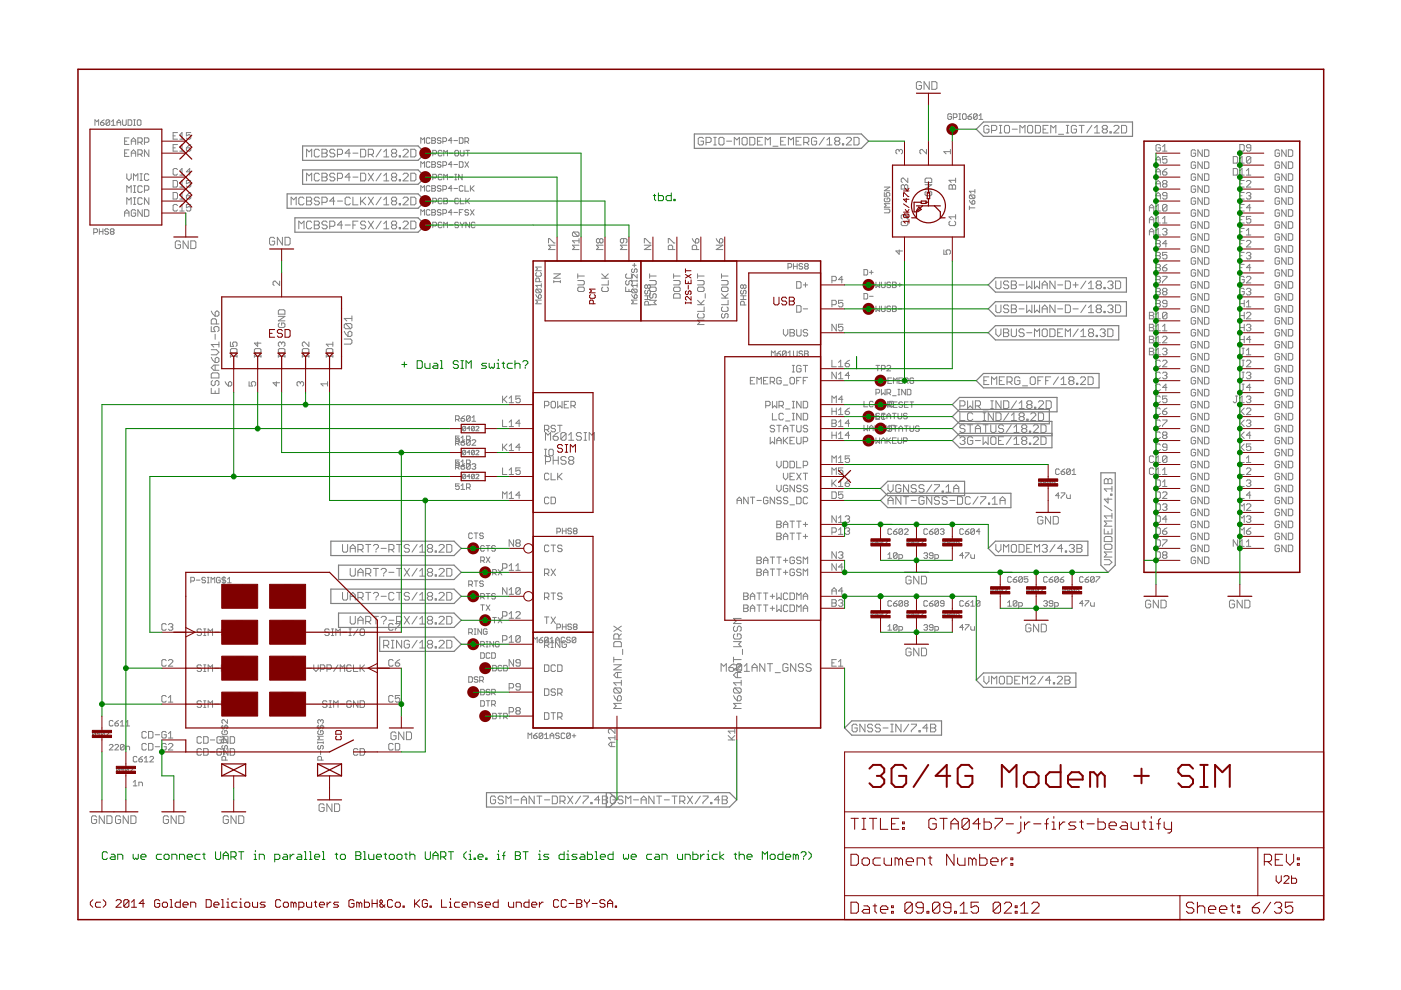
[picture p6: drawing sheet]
<svg xmlns="http://www.w3.org/2000/svg" width="297mm" height="210mm" viewBox="0 0 297 210" stroke-linecap="round" stroke-linejoin="round" font-family="sans-serif">
<g fill="none" stroke="#808080" stroke-width=".21">
<path d="M195.4 17.6l-.3-.3h-.5l-.3 .3v1.1l.3 .2h.5l.3-.2v-.6h-.6M197 17.3v1.6l-1.1-1.6v1.6M197.6 17.3h.8l.2 .3v1.1l-.2 .2h-.8zM20.1 26.6v-1.2l.4 .4 .4-.4v1.2M21.3 26h.6l.2 .4-.2 .2h-.4l-.2-.2zM22.1 25.4l-.8 .6M23.3 25.6v.8l-.2 .2h-.4l-.2-.2M23.3 25.6l-.2-.2h-.4l-.2 .2v.8M23.3 25.6l-.8 .8M23.6 26.6h.8M23.6 25.8l.4-.4v1.2M24.8 26h.8"/>
<path d="M24.8 26.6v-.8l.4-.4 .4 .4v.8M26 25.4v1l.2 .2h.4l.2-.2v-1M26.4 32.5h.5M26.4 29.9h.5M26.9 36.9v.9l.4 .4 .5-.4v-.9M27.2 25.4h.5l.2 .2v.8l-.2 .2h-.5zM27.3 29.2h-.9v1.4h.9M27.3 31.8h-.9v1.4h.9M27.8 32.5h1M27.8 30.6v-.9l.5-.5 .5 .5v.9M27.8 29.9h1M27.8 33.2v-1l.5-.4 .5 .4v1"/>
<path d="M28.3 39.4h.5M28.3 38.2v-1.3l.5 .4 .4-.4v1.3M28.3 26.6h.4M28.3 25.4h.4M28.5 25.4v1.2M28.5 39.4v1.4M29.2 30.2h.7l.3-.3v-.4l-.3-.3h-.7v1.4M29.2 32.7h.7l.3-.2v-.5l-.3-.2h-.7v1.4M29.3 25.4h.4l.2 .2v.8l-.2 .2h-.4l-.2-.2v-.8zM29.7 36.9h.5M29.7 38.2h.5M29.7 30.2l.5 .4"/>
<path d="M29.7 32.7l.5 .5M29.9 36.9v1.3M30.2 39.6l-.3-.2h-.4l-.3 .2v1l.3 .2h.4l.3-.2M30.6 30.2h.7l.3-.3v-.4l-.3-.3h-.7v1.4M31.6 37.1l-.3-.2h-.4l-.3 .2v.9l.3 .2h.4l.3-.2M31.6 31.8v1.4l-1-1.4v1.4M36.7 38.3h.7l.2 .2v.9l-.2 .3h-.7zM36.7 31.3h.5M36.7 28.8h.5M37.6 36l-.2-.3h-.5l-.2 .3v.9l.2 .2h.5l.2-.2M37.6 30.6h-.9v1.4h.9M37.6 28.1h-.9v1.4h.9"/>
<path d="M38.1 39.7h1M38.1 37.1h1M38.1 32h1M38.1 29.5h1M38.1 28.6l.5-.5v1.4M38.1 31.1l.5-.5v1.4M38.1 36.2l.5-.5v1.4M38.1 38.7l.5-.4v1.4M39.5 31.3h.7l.2 .5-.2 .2h-.4l-.3-.2zM40.4 38.3h-.9v.7l.7-.3 .2 .3v.4l-.2 .3h-.4l-.3-.3M40.4 28.1h-.9v.7l.7-.2 .2 .2v.5l-.2 .2h-.4l-.3-.2M40.4 36.4h-.9l.7-.7v1.4"/>
<path d="M40.4 30.6l-.9 .7M65 33.3v-1.7l.5 .6 .6-.6v1.7M65 38.4v-1.7l.5 .6 .6-.6v1.7M67.7 37l-.3-.3h-.5l-.3 .3v1.1l.3 .3h.5l.3-.3M67.7 31.9l-.3-.3h-.5l-.3 .3v1.1l.3 .3h.5l.3-.3M68.3 37.5h.8M68.3 32.5h.8M68.3 31.6h.8l.3 .3v.3l-.3 .3 .3 .2v.3l-.3 .3h-.8zM68.3 36.7h.8l.3 .3v.3l-.3 .2 .3 .3v.3l-.3 .3h-.8zM71 37l-.3-.3h-.5l-.3 .3v.3l.3 .2h.5l.3 .3v.3l-.3 .3h-.5l-.3-.3M71 31.9l-.3-.3h-.5l-.3 .3v.3l.3 .3h.5l.3 .2v.3l-.3 .3h-.5l-.3-.3M71.5 32.7h.8l.3-.2v-.6l-.3-.3h-.8v1.7"/>
<path d="M71.5 37.8h.8l.3-.3v-.5l-.3-.3h-.8v1.7M74.3 37.5h-1.1l.8-.8v1.7M74.3 32.5h-1.1l.8-.9v1.7M74.8 37.5h1.1M74.8 32.5h1.1M76.5 31.6h.8l.2 .3v1.1l-.2 .3h-.8zM76.5 36.7h.8l.2 .3v1.1l-.2 .3h-.8zM78.1 32.7h.8l.3-.2v-.6l-.3-.3h-.8v1.7M78.1 36.7l1.1 1.7M78.6 32.7l.6 .6M79.2 36.7l-1.1 1.7M80.8 31.6l-1.1 1.7"/>
<path d="M80.8 36.7l-1.1 1.7M81.4 33.3h1M81.4 32.2l.5-.6v1.7M81.4 37.3l.5-.6v1.7M81.4 38.4h1M83.3 37.5h.5M83.3 32.5h.5M83.3 37.5l-.3 .3v.3l.3 .3h.5l.3-.3v-.3l-.3-.3M83.3 37.5l-.3-.2v-.3l.3-.3h.5l.3 .3v.3l-.3 .2M83.3 32.5l-.3-.3v-.3l.3-.3h.5l.3 .3v.3l-.3 .3M83.3 32.5l-.3 .2v.3l.3 .3h.5l.3-.3v-.3l-.3-.2M84.6 33h.3v.3h-.3z"/>
<path d="M84.6 38.1h.3v.3h-.3zM85.4 31.9l.3-.3h.6l.3 .3v.3l-1.2 1.1h1.2M85.4 37l.3-.3h.6l.3 .3v.3l-1.2 1.1h1.2M87.1 36.7h.8l.3 .3v1.1l-.3 .3h-.8zM87.1 31.6h.8l.3 .3v1.1l-.3 .3h-.8zM89.2 30.4v-1.2l.4 .4 .4-.4v1.2M89.2 35.5v-1.2l.4 .4 .4-.4v1.2M91.2 39.6l-.2-.2h-.4l-.2 .2v.7l.2 .2h.4l.2-.2M91.2 29.4l-.2-.2h-.4l-.2 .2v.8l.2 .2h.4l.2-.2M91.2 34.5l-.2-.2h-.4l-.2 .2v.8l.2 .2h.4l.2-.2M91.5 39.4h.6l.2 .2-.2 .4 .2 .3-.2 .2h-.6zM91.5 29.2h.6l.2 .2-.2 .4 .2 .4-.2 .2h-.6z"/>
<path d="M91.5 34.3h.6l.2 .2-.2 .4 .2 .4-.2 .2h-.6zM91.5 40h.6M91.5 34.9h.6M91.5 29.8h.6M91.8 32.7h.5l.2-.2v-.4l-.2-.2h-.5v1.2M91.8 37.7h.5l.2-.2v-.4l-.2-.1h-.5v1.1M93.5 34.5l-.2-.2h-.4l-.2 .2 .2 .4h.4l.2 .2-.2 .4h-.4l-.2-.2M93.5 29.4l-.2-.2h-.4l-.2 .4 .2 .2h.4l.2 .4-.2 .2h-.4l-.2-.2M93.5 39.6l-.2-.2h-.4l-.2 .2 .2 .4h.4l.2 .2-.2 .3h-.4l-.2-.2M93.7 32.1l-.2-.2h-.4l-.2 .2v.8l.2 .2h.4l.2-.2M93.7 37.1l-.2-.1h-.4l-.2 .1v.8l.2 .2h.4l.2-.2M93.9 30h.6l.2-.2v-.4l-.2-.2h-.6v1.2"/>
<path d="M93.9 35.1h.6l.2-.2v-.4l-.2-.2h-.6v1.2M94.1 33.1v-1.2l.4 .4 .4-.4v1.2M94.1 38.1v-1.1l.4 .4 .4-.4v1.1M95.2 37.5h.8M95.2 32.5h.8M95.8 40h-.7l.6-.6v1.1M95.8 29.8h-.7l.6-.6v1.2M95.8 34.9h-.7l.6-.6v1.2M96.2 40h.8M96.2 34.9h.8M96.2 29.8h.8M96.4 37h.4"/>
<path d="M96.4 38.1h.4M96.6 31.9h.4l.2 .2v.8l-.2 .2h-.4l-.2-.2v-.8zM96.6 37v1.1M97.4 29.2h.6l.2 .2v.8l-.2 .2h-.6zM97.4 34.3h.6l.2 .2v.8l-.2 .2h-.6zM97.6 31.9v1l.2 .2h.4l.2-.2v-1M98 37v1.1l-.8-1.1v1.1M98.2 39.6l-.2-.2h-.4l-.2 .2v.7l.2 .2h.4l.2-.2M98.6 39.4v1.1h.8M98.6 30h.5l.3-.2v-.4l-.3-.2h-.5v1.2M98.6 34.3l.8 1.2M98.8 31.9h.7"/>
<path d="M99 30l.4 .4M99.2 31.9v1.2M99.4 34.3l-.8 1.2M99.7 39.4v1.1M99.9 40l.6 .5M100.5 39.4l-.8 .8M149.1 29.4l-.2-.3h-.6l-.3 .3v1.1l.3 .2h.6l.2-.2v-.6h-.5M149.7 30.2h.8l.3-.3v-.5l-.3-.3h-.8v1.6M151.3 29.1h.6M151.3 30.7h.6M151.6 29.1v1.6M152.7 29.1h.5l.3 .3v1.1l-.3 .2h-.5l-.3-.2v-1.1z"/>
<path d="M154.1 29.9h1M155.7 30.7v-1.6l.5 .6 .6-.6v1.6M157.6 29.1h.5l.3 .3v1.1l-.3 .2h-.5l-.3-.2v-1.1zM159 29.1h.8l.2 .3v1.1l-.2 .2h-.8zM160.6 29.9h.5M161.7 29.1h-1.1v1.6h1.1M162.2 30.7v-1.6l.6 .6 .5-.6v1.6M163.9 31h1.1M165.5 29.9h.6M166.6 29.1h-1.1v1.6h1.1M167.2 30.7v-1.6l.5 .6 .5-.6v1.6M168.8 29.9h.5"/>
<path d="M169.9 29.1h-1.1v1.6h1.1M170.4 30.2h.8l.3-.3v-.5l-.3-.3h-.8v1.6M171 30.2l.5 .5M173.1 29.4l-.2-.3h-.6l-.2 .3v1.1l.2 .2h.6l.2-.2v-.6h-.5M174.8 29.1l-1.1 1.6M175.3 30.7h1.1M175.3 29.7l.6-.6v1.6M177.2 29.9h.6M177.2 29.9l-.2-.2v-.3l.2-.3h.6l.3 .3v.3l-.3 .2M177.2 29.9l-.2 .3v.3l.2 .2h.6l.3-.2v-.3l-.3-.3M178.6 30.5h.3v.2h-.3zM179.4 29.4l.3-.3h.5l.3 .3v.3l-1.1 1h1.1"/>
<path d="M181.1 29.1h.8l.2 .3v1.1l-.2 .2h-.8zM187.5 39.7h1.2l-1.2 .7h1.2M190.6 31.9l.3-.2 .4 .2v.5l-.2 .2M190.6 31.9l-.2-.2-.5 .2v.5l.3 .2M190.6 31.9v.3M191.1 39.4l.2-.2 .5 .2 .4-.2 .3 .2v.7h-1.4zM191.8 39.4v.7M192.5 37.8v.9l-1-.9-.4 .2v.5l.2 .2M196.1 38l.3-.2h.9l.2 .2v.7h-1.4zM196.1 39.2h1.4l-1.4 .9h1.4M196.4 31.7v.9l-.9-.9-.5 .2v.5l.3 .2M201.2 39.4l.2-.2 .5 .2 .5-.2 .2 .2v.7h-1.4z"/>
<path d="M201.5 32.2h-1.4l.5 .4M201.5 31.7v.9M201.7 24.3l-.2-.2h-.4l-.1 .2v.8l.1 .2h.4l.2-.2v-.4h-.4M201.9 39.4v.7M202.1 24.9h.6l.2-.2v-.4l-.2-.2h-.6v1.2M202.6 37.8v.9M202.6 38.2h-1.4l.5 .5M203.3 24.1h.4M203.3 25.3h.4M203.5 24.1v1.2M204.3 24.1h.4l.2 .2v.8l-.2 .2h-.4l-.2-.2v-.8zM205.2 24.7h.6l.2 .4-.2 .2h-.4l-.2-.2z"/>
<path d="M206 24.1l-.8 .6M207.2 24.3l-.2-.2h-.4l-.2 .2v.8M207.2 24.3v.8l-.2 .2h-.4l-.2-.2M207.2 24.3l-.8 .8M207.6 25.3h.8M207.6 24.5l.4-.4v1.2M209.7 26.8l-.3-.2h-.5l-.3 .2v1.1l.3 .3h.5l.3-.3v-.5h-.6M210.2 27.7h.9l.2-.3v-.6l-.2-.2h-.9v1.6M211.9 26.6h.5M211.9 28.2h.5M212.1 26.6v1.6M213 26.8l.2-.2h.6l.2 .2v1.1l-.2 .3h-.6l-.2-.3z"/>
<path d="M214.6 27.4h1.1M216.2 28.2v-1.6l.6 .5 .5-.5v1.6M217.9 26.8l.2-.2h.6l.2 .2v1.1l-.2 .3h-.6l-.2-.3zM219.5 26.6h.8l.3 .2v1.1l-.3 .3h-.8zM221.1 27.4h.6M222.2 26.6h-1.1v1.6h1.1M222.8 28.2v-1.6l.5 .5 .6-.5v1.6M224.4 28.5h1.1M226.1 26.6h.5M226.1 28.2h.5M226.3 26.6v1.6M228.2 26.8l-.2-.2h-.6l-.3 .2v1.1l.3 .3h.6l.2-.3v-.5h-.5"/>
<path d="M228.8 26.6h1.1M229.3 26.6v1.6M231.5 26.6l-1.1 1.6M232.1 28.2h1.1M232.1 27.1l.5-.5v1.6M234 27.4l-.3-.3v-.3l.3-.2h.5l.3 .2v.3l-.3 .3M234 27.4l-.3 .3v.2l.3 .3h.5l.3-.3v-.2l-.3-.3M234 27.4h.5M235.3 27.9h.3v.3h-.3zM236.2 26.8l.2-.2h.6l.2 .2v.3l-1 1.1h1M237.8 26.6h.8l.3 .2v1.1l-.3 .3h-.8zM245.1 34.6v-.9l.5-.5 .4 .5v.9"/>
<path d="M245.1 37.1v-.9l.5-.5 .4 .5v.9M245.1 39.7v-1l.5-.4 .4 .4v1M245.1 33.9h.9M245.1 36.4h.9M245.1 39h.9M246 30.9l-.2-.3h-.5l-.2 .3v.9l.2 .2h.5l.2-.2v-.5h-.4M246.5 36.4h.7l.2 .5-.2 .2h-.5l-.2-.2zM246.5 31.1l.5-.5v1.4M246.5 32h.9M246.7 39l-.2-.3 .2-.4h.5l.2 .2-.2 .5M246.7 39l-.2 .2 .2 .5h.5l.2-.3-.2-.4M246.7 39h.5"/>
<path d="M247.4 35.7l-.9 .7M247.4 33.2h-.9v.7l.7-.2 .2 .2v.5l-.2 .2h-.5l-.2-.2M253.5 32l-.2-.2h-.5l-.2 .2v.9l.2 .3h.5l.2-.3v-.4h-.5M253.5 37.1l-.2-.2h-.5l-.2 .2v.9l.2 .2h.5l.2-.2v-.5h-.5M253.5 39.6l-.2-.2h-.5l-.2 .2v1l.2 .2h.5l.2-.2v-.5h-.5M253.5 34.5l-.2-.2h-.5l-.2 .2v1l.2 .2h.5l.2-.2v-.5h-.5M254.9 31.8v1.4l-.9-1.4v1.4M254.9 34.3v1.4l-.9-1.4v1.4M254.9 36.9v1.3l-.9-1.3v1.3M254.9 39.4v1.4l-.9-1.4v1.4M255.4 39.4h.7l.2 .2v1l-.2 .2h-.7zM255.4 34.3h.7l.2 .2v1l-.2 .2h-.7z"/>
<path d="M255.4 36.9h.7l.2 .2v.9l-.2 .2h-.7zM255.4 31.8h.7l.2 .2v.9l-.2 .3h-.7zM261.5 35.7h.7l.2 .3v.9l-.2 .2h-.7zM261.5 33.2h.7l.2 .2v1l-.2 .2h-.7zM262.9 33.7l.4-.5v1.4M262.9 34.6h.9M262.9 37.1h.9M262.9 39h.4M262.9 30.6h.7l.2 .3v.9l-.2 .2h-.7zM262.9 36.2l.4-.5v1.4M263.8 38.3h-.9v1.4h.9M264.3 38.5l.2-.2h.5l.2 .2v.2l-.9 1h.9"/>
<path d="M264.3 37.1h.9M264.3 36.2l.4-.5v1.4M265.2 33.4l-.2-.2h-.5l-.2 .2v1M265.2 33.4v1l-.2 .2h-.5l-.2-.2M265.2 31.3h-.7l-.2-.2 .2-.5h.5l.2 .3v.9l-.2 .2h-.5l-.2-.2M265.2 33.4l-.9 1M271.3 34.5l-.3-.2h-.4l-.3 .2v1l.3 .2h.4l.3-.2v-.5h-.5M271.3 37.1l-.3-.2h-.4l-.3 .2v.9l.3 .2h.4l.3-.2v-.5h-.5M271.3 32l-.3-.2h-.4l-.3 .2v.9l.3 .3h.4l.3-.3v-.4h-.5M271.3 39.6l-.3-.2h-.4l-.3 .2v1l.3 .2h.4l.3-.2v-.5h-.5M272.7 31.8v1.4l-.9-1.4v1.4M272.7 34.3v1.4l-.9-1.4v1.4"/>
<path d="M272.7 36.9v1.3l-.9-1.3v1.3M272.7 39.4v1.4l-.9-1.4v1.4M273.2 39.4h.7l.2 .2v1l-.2 .2h-.7zM273.2 34.3h.7l.2 .2v1l-.2 .2h-.7zM273.2 31.8h.7l.2 .2v.9l-.2 .3h-.7zM273.2 36.9h.7l.2 .2v.9l-.2 .2h-.7zM19.9 49.3h.6l.2-.2v-.4l-.2-.2h-.6v1.2M21.1 48.5v1.2M21.1 49.1h.7M21.8 48.5v1.2M23 48.7l-.2-.2h-.4l-.2 .4 .2 .2h.4l.2 .4-.2 .2h-.4l-.2-.2M23.6 49.1l-.2-.2 .2-.4h.4l.2 .2-.2 .4"/>
<path d="M23.6 49.1h.4M23.6 49.1l-.2 .2 .2 .4h.4l.2-.2-.2-.4M26.4 45.2h.9M26.4 45.9v-1l.5-.4 .4 .4v1M26.9 43.3v-1.4l.4 .5 .5-.5v1.4M26.9 40.8v-1.4l.4 .5 .5-.5v1.4M28.3 43.3h.5M28.3 40.8h.5M28.3 41.9h.5M28.5 41.9v1.4M28.8 44.7l-.3-.2h-.4l-.3 .2v.9l.3 .3h.4l.3-.3v-.4h-.5M30.2 42.2l-.3-.3h-.4l-.3 .3v.9l.3 .2h.4l.3-.2"/>
<path d="M30.2 44.5v1.4l-1-1.4v1.4M30.6 44.5h.7l.3 .2v.9l-.3 .3h-.7zM30.6 40.3h.7l.3-.2v-.5l-.3-.2h-.7v1.4M31.6 41.9v1.4l-1-1.4v1.4M36.7 40.8h.7l.2 .2v1l-.2 .2h-.7zM37.6 43.6l-.2-.3h-.5l-.2 .3v.9l.2 .2h.5l.2-.2M38.1 42.2h1M38.1 44.7h1M38.1 41.3l.5-.5v1.4M38.1 43.8l.5-.5v1.4M38.3 51.4l-.3-.3h-.6l-.2 .3v1l.2 .3h.6l.3-.3v-.5h-.6M39.5 41.5h.7l.2 .5-.2 .2h-.4l-.3-.2z"/>
<path d="M39.9 51.1v1.6l-1.1-1.6v1.6M40.4 43.3h-.9v.7l.7-.2 .2 .2v.5l-.2 .2h-.4l-.3-.2M40.4 51.1h.9l.2 .3v1l-.2 .3h-.9zM40.4 40.8l-.9 .7M58.2 50.6l-.2-.3h-.6l-.3 .3v1.1l.3 .2h.6l.2-.2v-.6h-.5M59.3 59.6v.9l-.9-.9h-.3l-.2 .2v.5l.2 .2M59.9 50.3v1.6l-1.1-1.6v1.6M60.4 50.3h.8l.3 .3v1.1l-.3 .2h-.8zM61.7 43.4v-1.6l.6 .6 .5-.6v1.6M63.4 48.5v-1.6l.5 .5 .6-.5v1.6M64.5 42.1l-.3-.3h-.6l-.2 .3v1.1l.2 .2h.6l.3-.2M65 42.6h.8"/>
<path d="M65 41.8h.8l.3 .3v.3l-.3 .2 .3 .3v.3l-.3 .2h-.8zM66.1 47.2l-.3-.3h-.5l-.3 .3v1l.3 .3h.5l.3-.3M66.6 47.7h.8M66.6 46.9h.8l.3 .3v.2l-.3 .3 .3 .3v.2l-.3 .3h-.8zM67.7 42.1l-.3-.3h-.5l-.3 .3v.3l.3 .2h.5l.3 .3v.3l-.3 .2h-.5l-.3-.2M68.3 42.9h.8l.3-.3v-.5l-.3-.3h-.8v1.6M69.4 47.2l-.3-.3h-.6l-.2 .3v.2l.2 .3h.6l.3 .3v.2l-.3 .3h-.6l-.2-.3M69.9 48h.8l.3-.3v-.5l-.3-.3h-.8v1.6M71 42.6h-1.1l.8-.8v1.6M71.5 42.6h1.1M72.6 47.7h-1.1l.8-.8v1.6M73.2 47.7h1.1"/>
<path d="M74.3 42.1l-.3-.3h-.6l-.2 .3v1.1l.2 .2h.6l.3-.2M74.8 47.7h.6M74.8 41.8v1.6h1.1M75.9 46.9h-1.1v1.6M76.5 41.8v1.6M76.7 42.6l.8 .8M77.5 47.2l-.2-.3h-.6l-.2 .3v.2l.2 .3h.6l.2 .3v.2l-.2 .3h-.6l-.2-.3M77.5 41.8l-1 1.1M78.1 46.9l1.1 1.6M78.1 41.8l1.1 1.6M79.2 46.9l-1.1 1.6M79.2 41.8l-1.1 1.6"/>
<path d="M80.8 46.9l-1.1 1.6M80.8 41.8l-1.1 1.6M81.4 48.5h1M81.4 42.4l.5-.6v1.6M81.4 47.4l.5-.5v1.6M81.4 43.4h1M83.3 47.7h.5M83.3 42.6h.5M83.3 47.7l-.3 .3v.2l.3 .3h.5l.3-.3v-.2l-.3-.3M83.3 47.7l-.3-.3v-.2l.3-.3h.5l.3 .3v.2l-.3 .3M83.3 42.6l-.3-.2v-.3l.3-.3h.5l.3 .3v.3l-.3 .2M83.3 42.6l-.3 .3v.3l.3 .2h.5l.3-.2v-.3l-.3-.3"/>
<path d="M84.6 48.2h.3v.3h-.3zM84.6 43.2h.3v.2h-.3zM85.4 47.2l.3-.3h.6l.3 .3v.2l-1.2 1.1h1.2M85.4 42.1l.3-.3h.6l.3 .3v.3l-1.2 1h1.2M87.1 46.9h.8l.3 .3v1l-.3 .3h-.8zM87.1 41.8h.8l.3 .3v1.1l-.3 .2h-.8zM89.2 40.5v-1.1l.4 .4 .4-.4v1.1M89.2 45.6v-1.2l.4 .5 .4-.5v1.2M91.2 44.6l-.2-.2h-.4l-.2 .2v.8l.2 .2h.4l.2-.2M91.5 44.4h.6l.2 .2-.2 .4 .2 .4-.2 .2h-.6zM91.5 45h.6M91.8 42.8h.5l.2-.2v-.4l-.2-.2h-.5v1.2"/>
<path d="M91.8 47.9h.5l.2-.2v-.4l-.2-.2h-.5v1.2M93.5 44.6l-.2-.2h-.4l-.2 .2 .2 .4h.4l.2 .2-.2 .4h-.4l-.2-.2M93.7 47.3l-.2-.2h-.4l-.2 .2v.8l.2 .2h.4l.2-.2M93.7 42.2l-.2-.2h-.4l-.2 .2v.8l.2 .2h.4l.2-.2M93.9 45.2h.6l.2-.2v-.4l-.2-.2h-.6v1.2M93.9 40.2h.6l.2-.2v-.4l-.2-.2h-.6v1.1M94.1 42h.6l.2 .2-.2 .4 .2 .4-.2 .2h-.6zM94.1 48.3v-1.2l.4 .4 .4-.4v1.2M94.1 42.6h.6M95.2 47.7h.8M95.2 42.6h.8M95.8 45h-.7l.6-.6v1.2"/>
<path d="M96.2 45h.8M97.2 47.3l-.2-.2h-.4l-.2 .4 .2 .2h.4l.2 .4-.2 .2h-.4l-.2-.2M97.2 42.2l-.2-.2h-.4l-.2 .2v.8l.2 .2h.4l.2-.2M97.4 45h.4M97.6 42v1.2h.8M97.6 47.1l.4 .6M98 47.7v.6M98.2 44.4h-.8v1.2M98.4 47.1v.2l-.4 .4M98.8 42v1.2M99 42.6l.5 .6M99.4 44.6l-.3-.2h-.3l-.2 .5 .2 .1h.3l.3 .4-.3 .2h-.3l-.2-.2"/>
<path d="M99.5 47.1v1.2l-.7-1.2v1.2M99.5 42l-.7 .8M99.7 44.4l.8 1.2M100.5 44.4l-.8 1.2M100.7 47.3l-.2-.2h-.4l-.2 .2v.8l.2 .2h.4l.2-.2M113.8 57.8l-.2 .2v.4l.2 .2h.8l.2-.2v-.4l-.2-.2M114.4 59.7v-.5l-.2-.3h-.4l-.2 .3v.5h1.2M114.8 56.6h-1.2l.4 .4-.4 .4h1.2M116.3 51.5v-.9h.2l1 .9h.2M117.4 59.5v.4M117.4 59.7h1.4M117.4 58.1h1.4l-1.4 .9h1.4"/>
<path d="M117.7 52h-1.4l.5 .5-.5 .4h1.4M118.8 59.5v.4M121.6 49.2h.9l.3 .2v.5l-.3 .2M121.6 49.2l-.2 .2v.5l.2 .2h.9M121.6 49.2l.9 .9M122.5 59.5h1.2l.2 .2v.5l-.2 .2h-1.2M122.5 58.1v.9M122.5 58.5h1.4M122.8 51.1h-1.4l.4 .4M122.8 52h-1.4l.4 .5-.4 .4h1.4M122.8 50.6v.9M127.1 50.8l-.2-.2-.5 .2v.5l.3 .2 .4-.2"/>
<path d="M127.1 50.8l.3-.2 .4 .2v.5l-.2 .2-.5-.2M127.1 50.8v.5M127.6 59h1.4M127.6 58.1l.9 .9M127.8 52h-1.4l.5 .5-.5 .4h1.4M129 59.5v.9h-1.4M129 58.1l-.7 .7M132.2 50.6v.7l-.2 .2-.5-.2v-.5l.3-.2h.9l.2 .2v.5l-.2 .2M132.9 59.5l-.2 .2v.5l.4 .2 .2-.2v-.5l.5-.2 .2 .2v.5l-.2 .2M132.9 58.1l-.2 .2v.5l.2 .2h.9l.2-.2v-.5l-.2-.2M132.9 52h-1.4l.5 .5-.5 .4h1.4M133.9 59.5h1.2"/>
<path d="M133.9 59.4v.3M134.1 57l-.2 .2v.4l.4 .2 .2-.2v-.4l.4-.2 .2 .2v.4l-.2 .2M134.1 56.2h.8M134.5 55.8v.8M135.1 58.2v.7l-.8-.7-.4 .2v.4l.2 .1M135.1 59.4v.3M136.6 51.5v-.9h.2l1 .9h.2M136.6 52h1.4l-1.4 .9h1.4M137.7 59.5h1.2l.2 .2v.5l-.2 .2h-1.2M137.7 58.5h1.4M137.7 58.1v.9M141.7 51.5v-.9h.2l1 .9h.2"/>
<path d="M142.6 52.9v-.7l-.2-.2h-.5l-.2 .2v.7h1.4M142.8 59.5h1.2l.2 .2v.5l-.2 .2h-1.2M142.8 58.5h1.4M142.8 58.1v.9M146.8 50.6l.7 .9M147.7 50.6l.5 .2v.5l-.3 .2h-.4v-.7zM147.7 52.9v-.7l-.2-.2h-.5l-.2 .2v.7h1.4M147.9 59.5h1.2l.2 .2v.5l-.2 .2h-1.2M147.9 58.5h1.4M147.9 58.1v.9M151.8 50.6l.7 .9M151.8 52h1.4l-1.4 .9h1.4"/>
<path d="M152.8 50.6l.4 .2v.5l-.2 .2h-.5v-.7zM153 59.5h1.1l.3 .2v.5l-.3 .2h-1.1M153 58.5h1.4M153 58.1v.9M167.1 56.7h.6l.2-.2v-.4l-.2-.2h-.6v1.1M168.2 55.9v1.1M168.2 56.5h.8M168.9 59.7h.7l.2 .2v1l-.2 .2h-.7zM169 55.9v1.1M170.2 56.1l-.2-.2h-.4l-.2 .2 .2 .4h.4l.2 .2-.2 .3h-.4l-.2-.1M170.8 56.5l-.2-.2 .2-.4h.4l.2 .2-.2 .4M170.8 56.5h.4"/>
<path d="M170.8 56.5l-.2 .2 .2 .3h.4l.2-.1-.2-.4M170.8 59.9v1M176.4 59.5h.7l.2-.2v-.5l-.2-.2h-.7v1.4M178.7 59.3h-.9l.7-.7v1.4M183.2 57.1h.6l.2 .2v.8l-.2 .2h-.6zM184.3 57.7h.8M184.7 57.3v.8M185.7 59.8v1.2l.4-.4 .4 .4v-1.2M186.9 59.8v1l.2 .2h.4l.2-.2v-1M187.5 40.8v.8h.6l-.2-.4 .2-.4h.4l.2 .2v.4l-.2 .2M187.5 44.3h1l.2 .2v.4l-.2 .2h-1M187.7 42l-.2 .2v.4l.2 .2h.8l.2-.2v-.4l-.2-.2h-.4v.4"/>
<path d="M188.7 43.2h-1.2l.4 .4-.4 .3h1.2M189.2 59.8h.6l.2 .2-.2 .4 .2 .4-.2 .2h-.6zM190.6 53v.9l-.7-.7h1.4M191.3 46.9l-.2 .2v.5l.2 .2h.9l.3-.2v-.5l-.3-.2M192.5 45.5v.9l-1-.9-.4 .2v.5l.2 .2M196.4 40.6l-.3 .2v.5l.3 .2h.9l.2-.2v-.5l-.2-.2h-.5v.4M200.1 53v.9h.7l-.2-.7 .2-.2h.5l.2 .2v.5l-.2 .2M201.4 46.9l-.2 .2v.5l.2 .2h1l.2-.2v-.5l-.2-.2M202.6 45.5v.9M202.6 46h-1.4l.5 .4M205.5 44.1h1.2M205.5 43.7v.7"/>
<path d="M205.5 42.5l.6 .8M205.7 41.3l-.2 .2v.4l.2 .2h.8M205.7 41.3h.8l.2 .2v.4l-.2 .2M205.7 41.3l.8 .8M206.1 42.7l.4-.2 .2 .2v.4l-.2 .2h-.4zM206.7 40.2v.8M206.7 40.6h-1.2l.4 .4M211.1 59.6v1.3l.3 .3h.5l.3-.3v-1.3M213.9 59.9l-.3-.3h-.6l-.2 .3v.2l.2 .3h.6l.3 .3v.2l-.3 .3h-.6l-.2-.3M214.4 59.6h.8l.3 .3v.2l-.3 .3 .3 .3v.2l-.3 .3h-.8zM217.7 59.6v1.6l.5-.5 .6 .5v-1.6M219.3 59.6v1.6l.6-.5 .5 .5v-1.6"/>
<path d="M223.7 59.6v1.6l-1.1-1.6v1.6M225.9 59.6h.8l.2 .3v1l-.2 .3h-.8zM228 59.9v1M230.2 59.6l-1 1.6M234.9 59.9l.2-.3h.6l.3 .3v.2l-.3 .3M236.5 59.6h.8l.3 .3v1l-.3 .3h-.8zM243.7 44h.9M243.7 44.7v-.9l.5-.5 .4 .5v.9M243.7 47.3v-.9l.5-.5 .4 .5v.9M243.7 49.8v-.9l.5-.5 .4 .5v.9M243.7 46.6h.9M243.7 49.1h.9"/>
<path d="M245.1 56h.7l.2 .3-.2 .4 .2 .5-.2 .2h-.7zM245.1 58.6h.7l.2 .2-.2 .5 .2 .5-.2 .2h-.7zM245.1 41.5h.9M245.1 59.3h.7M245.1 42.2v-.9l.5-.5 .4 .5v.9M245.1 51h.7l.2 .2-.2 .5 .2 .4-.2 .3h-.7zM245.1 53.5h.7l.2 .2-.2 .5 .2 .5-.2 .2h-.7zM245.1 46.4l.5-.5v1.4M245.1 43.8l.5-.5v1.4M245.1 48.9l.5-.5v1.4M245.1 44.7h.9M245.1 47.3h.9"/>
<path d="M245.1 49.8h.9M245.1 51.7h.7M245.1 54.2h.7M245.1 56.7h.7M246.5 58.6h.9v.2l-.9 1v.2M246.5 56.7h.7l.2 .5-.2 .2h-.5l-.2-.2zM246.5 48.7l.2-.3h.5l.2 .3-.2 .4M246.5 47.3h.9M246.5 46.4l.5-.5v1.4M247 49.1h.2M247.2 49.1l.2 .3-.2 .4h-.5l-.2-.2M247.4 53.5h-.9v.7l.7-.2 .2 .2v.5l-.2 .2h-.5l-.2-.2"/>
<path d="M247.4 41.5h-.7l-.2-.2 .2-.5h.5l.2 .2v1l-.2 .2h-.5l-.2-.2M247.4 43.6l-.2-.3h-.5l-.2 .3v.9M247.4 43.6v.9l-.2 .2h-.5l-.2-.2M247.4 43.6l-.9 .9M247.4 51.7h-.9l.7-.7v1.4M247.4 56l-.9 .7M253.5 52.3l-.2-.2h-.5l-.2 .2v1l.2 .2h.5l.2-.2v-.5h-.5M253.5 59.9l-.2-.2h-.5l-.2 .2v1l.2 .2h.5l.2-.2v-.5h-.5M253.5 47.2l-.2-.2h-.5l-.2 .2v1l.2 .2h.5l.2-.2v-.5h-.5M253.5 42.2l-.2-.3h-.5l-.2 .3v.9l.2 .2h.5l.2-.2v-.5h-.5M253.5 44.7l-.2-.2h-.5l-.2 .2v.9l.2 .3h.5l.2-.3v-.4h-.5M253.5 57.4l-.2-.2h-.5l-.2 .2v.9l.2 .3h.5l.2-.3v-.4h-.5"/>
<path d="M253.5 49.8l-.2-.2h-.5l-.2 .2v.9l.2 .2h.5l.2-.2v-.5h-.5M253.5 54.9l-.2-.3h-.5l-.2 .3v.9l.2 .2h.5l.2-.2v-.5h-.5M254.9 41.9v1.4l-.9-1.4v1.4M254.9 44.5v1.4l-.9-1.4v1.4M254.9 47v1.4l-.9-1.4v1.4M254.9 49.6v1.3l-.9-1.3v1.3M254.9 52.1v1.4l-.9-1.4v1.4M254.9 54.6v1.4l-.9-1.4v1.4M254.9 57.2v1.4l-.9-1.4v1.4M254.9 59.7v1.4l-.9-1.4v1.4M255.4 41.9h.7l.2 .3v.9l-.2 .2h-.7zM255.4 44.5h.7l.2 .2v.9l-.2 .3h-.7z"/>
<path d="M255.4 49.6h.7l.2 .2v.9l-.2 .2h-.7zM255.4 59.7h.7l.2 .2v1l-.2 .2h-.7zM255.4 57.2h.7l.2 .2v.9l-.2 .3h-.7zM255.4 47h.7l.2 .2v1l-.2 .2h-.7zM255.4 52.1h.7l.2 .2v1l-.2 .2h-.7zM255.4 54.6h.7l.2 .3v.9l-.2 .2h-.7zM262.9 44h.4M262.9 41.5h.4M262.9 46.6h.4M262.9 49.1h.4M262.9 51.7h.4M262.9 54.2h.4"/>
<path d="M262.9 56.7h.4M263.8 58.8l-.2-.2h-.5l-.2 .2v1l.2 .2h.5l.2-.2v-.5h-.5M263.8 40.8h-.9v1.4h.9M263.8 43.3h-.9v1.4h.9M263.8 45.9h-.9v1.4h.9M263.8 48.4h-.9v1.4M263.8 51h-.9v1.4M263.8 56h-.9v1.4M263.8 53.5h-.9v1.4M264.3 41l.2-.2h.5l.2 .2-.2 .5M264.3 58.8l.2-.2h.5l.2 .2v.3l-.9 .9h.9M264.3 49.8h.9"/>
<path d="M264.3 51.2l.2-.2h.5l.2 .2v.2l-.9 1h.9M264.3 53.7l.2-.2h.5l.2 .2-.2 .5M264.3 48.9l.4-.5v1.4M264.7 41.5h.3M264.7 54.2h.3M265 54.2l.2 .2-.2 .5h-.5l-.2-.2M265 41.5l.2 .2-.2 .5h-.5l-.2-.2M265.2 44h-.9l.7-.7v1.4M265.2 45.9h-.9v.7l.7-.2 .2 .2v.5l-.2 .2h-.5l-.2-.2M265.2 56.7h-.9l.7-.7v1.4M271.3 49.8l-.3-.2h-.4l-.3 .2v.9l.3 .2h.4l.3-.2v-.5h-.5M271.3 59.9l-.3-.2h-.4l-.3 .2v1l.3 .2h.4l.3-.2v-.5h-.5"/>
<path d="M271.3 57.4l-.3-.2h-.4l-.3 .2v.9l.3 .3h.4l.3-.3v-.4h-.5M271.3 47.2l-.3-.2h-.4l-.3 .2v1l.3 .2h.4l.3-.2v-.5h-.5M271.3 42.2l-.3-.3h-.4l-.3 .3v.9l.3 .2h.4l.3-.2v-.5h-.5M271.3 44.7l-.3-.2h-.4l-.3 .2v.9l.3 .3h.4l.3-.3v-.4h-.5M271.3 52.3l-.3-.2h-.4l-.3 .2v1l.3 .2h.4l.3-.2v-.5h-.5M271.3 54.9l-.3-.3h-.4l-.3 .3v.9l.3 .2h.4l.3-.2v-.5h-.5M272.7 41.9v1.4l-.9-1.4v1.4M272.7 44.5v1.4l-.9-1.4v1.4M272.7 47v1.4l-.9-1.4v1.4M272.7 49.6v1.3l-.9-1.3v1.3M272.7 52.1v1.4l-.9-1.4v1.4M272.7 54.6v1.4l-.9-1.4v1.4"/>
<path d="M272.7 57.2v1.4l-.9-1.4v1.4M272.7 59.7v1.4l-.9-1.4v1.4M273.2 57.2h.7l.2 .2v.9l-.2 .3h-.7zM273.2 52.1h.7l.2 .2v1l-.2 .2h-.7zM273.2 41.9h.7l.2 .3v.9l-.2 .2h-.7zM273.2 44.5h.7l.2 .2v.9l-.2 .3h-.7zM273.2 59.7h.7l.2 .2v1l-.2 .2h-.7zM273.2 47h.7l.2 .2v1l-.2 .2h-.7zM273.2 49.6h.7l.2 .2v.9l-.2 .2h-.7zM273.2 54.6h.7l.2 .3v.9l-.2 .2h-.7zM44.8 79.3l.3-.2h1l.3 .2v.8h-1.6zM44.8 69.2v1.1h.8l-.3-.5v-.3l.3-.3h.5l.3 .3v.5l-.3 .3"/>
<path d="M44.8 75.8l.3 .5 .5 .6M44.8 74.1h1.1l.5 .6-.5 .5h-1.1M44.8 66l.3 .5 .5 .5M45.6 66.2l.3-.2h.2l.3 .2v.6l-.3 .2h-.5zM45.6 76.1l.3-.3h.2l.3 .3v.5l-.3 .3h-.5zM45.6 70.9v1M45.6 77.4v1.1M45.9 68.7v-.8l-.3-.3h-.5l-.3 .3v.8h1.6M46.4 72.5v1.1M46.4 77.4h-1.1l-.5 .6 .5 .5h1.1M46.4 73h-1.6l.5 .6M48.9 72.5v.9h.7l-.3-.7 .3-.2h.4l.2 .2v.5l-.2 .2"/>
<path d="M48.9 75.5h1.3M48.9 75.3v.5M49.1 73.9h.9l.2 .2v.5l-.2 .2h-.9l-.2-.2v-.5zM50.2 75.3v.5M53.9 75.5h1.4M53.9 75.3v.5M54.2 73.9h.9l.2 .2v.5l-.2 .2h-.9l-.3-.2v-.5zM54.6 72.5v.9l-.7-.7h1.4M55.3 75.3v.5M59 67.1h1.4l-1.4 .9h1.4M59 75.3v.5M59 75.5h1.4"/>
<path d="M59.2 73.9h1l.2 .2v.5l-.2 .2h-1l-.2-.2v-.5zM59.2 68.5l-.2 .2v.5l.2 .2h1l.2-.2v-.5l-.2-.2h-.5v.5M59.2 65.7h1l.2 .2v.7h-1.4v-.7zM59.7 72.7l-.2-.2-.5 .2v.5l.2 .2M59.7 72.7l.2-.2 .5 .2v.5l-.2 .2M59.7 72.7v.3M60.4 75.3v.5M64.1 74.1l.2-.2h1l.2 .2v.5l-.2 .2h-1l-.2-.2zM64.1 75.5h1.4M64.1 75.3v.5M65.5 72.5v.9l-.9-.9h-.3l-.2 .2v.5l.2 .2M65.5 75.3v.5"/>
<path d="M69.2 74.1l.2-.2h.9l.3 .2v.5l-.3 .2h-.9l-.2-.2zM69.2 75.5h1.4M69.2 75.3v.5M70.6 73h-1.4l.4 .4M70.6 72.5v.9M70.6 75.3v.5M73 71.9h1.3l.3 .3v.5l-.3 .3h-1.3M73 70.3l.8 1M73.3 68.6l-.3 .3v.5l.3 .3h1M73.3 68.6h1l.3 .3v.5l-.3 .3M73.3 68.6l1 1.1M73.8 70.5l.3-.2h.2l.3 .2v.6l-.3 .2h-.5z"/>
<path d="M74.6 67v1.1M74.6 67.5h-1.6l.5 .6M113.6 62.5l.6 .7M113.8 61.3h.8l.2 .2v.4l-.2 .2M113.8 61.3l-.2 .2v.4l.2 .2h.8M113.8 61.3l.8 .8M114.4 62.5l.4 .2v.4l-.2 .1h-.4v-.5zM114.8 63.6h-1.2l.4 .4-.4 .4h1.2M114.8 60.1v.8M114.8 60.5h-1.2l.4 .4M122.5 61.1l.2-.2h1l.2 .2v.5l-.2 .2h-1l-.2-.2zM127.8 60.9l-.2 .2v.5l.2 .2h.9l.3-.2v-.5l-.3-.2"/>
<path d="M132.7 60.9v.9h1.3M133.3 61.3v.5M133.9 62.5l.6 .7M134.1 61.3l-.2 .2v.4l.2 .2h.8M134.1 61.3h.8l.2 .2v.4l-.2 .2M134.1 61.3l.8 .8M134.7 62.5l.4 .2v.4l-.2 .1h-.4v-.5zM135.1 63.6h-1.2l.4 .4-.4 .4h1.2M135.1 60.5h-1.2l.4 .4M135.1 60.1v.8M136.7 63.5h1.2M136.7 62.7h1.2"/>
<path d="M136.9 61.6l-.2 .1v.4l.2 .2 .4-.2v-.4l.2-.1 .4 .1v.4l-.2 .2M137.3 60.6l-.2-.2-.4 .2v.4l.2 .2 .4-.2M137.3 60.6v.4M137.3 62.7v.8M137.3 60.6l.2-.2 .4 .2v.4l-.2 .2-.4-.2M137.5 64.7v-.6l-.2-.2h-.4l-.2 .2v.6h1.2M137.7 61.1l.3-.2h.9l.2 .2v.5l-.2 .2h-.9l-.3-.2zM137.7 63.7h1.4l-.4 .4 .4 .5h-1.4M138 62.3l-.3 .2v.5l.5 .2 .2-.2v-.5l.5-.2 .2 .2v.5l-.2 .2M142.8 61.1l.2-.2h1l.2 .2v.5l-.2 .2h-1l-.2-.2zM142.8 62.5l.2-.2h1l.2 .2v.7h-1.4zM147.9 61.1l.2-.2h1l.2 .2v.5l-.2 .2h-1l-.2-.2z"/>
<path d="M147.9 64.6h1.4M147.9 63.7l.9 .9M148.1 66.5l-.2 .2v.5l.2 .2h1l.2-.2v-.5l-.2-.2M149.3 67.9h-1.4l.5 .4-.5 .5h1.4M149.3 65.1v.9h-1.4M149.3 63.7l-.7 .7M149.5 62.3v.9M153 61.1l.2-.2h.9l.3 .2v.5l-.3 .2h-.9l-.2-.2zM153 63.2h1.4M153 62.3l.9 .9M153.2 66.5l-.2 .2v.5l.4 .2 .3-.2v-.5l.4-.2 .3 .2v.5l-.3 .2M153.2 65.1l-.2 .2v.5l.2 .2h.9l.3-.2v-.5l-.3-.2"/>
<path d="M154.4 63.7v.9h-1.4M154.4 62.3l-.7 .7M157 63.5h1.2M157 62.7h1.2M157.2 61.6l-.2 .1v.4l.2 .2h.2l.2-.2v-.4l.4-.1 .2 .1v.4l-.2 .2M157.6 60.6l-.2-.2-.4 .2v.4l.2 .2 .4-.2M157.6 60.6l.2-.2 .4 .2v.4l-.2 .2-.4-.2M157.6 60.6v.4M157.6 62.7v.8M157.8 64.7v-.6l-.2-.2h-.4l-.2 .2v.6h1.2M163.6 75.6v-1.2l.4 .4 .3-.4v1.2M164.7 75h.6l.2 .4-.2 .2h-.4l-.2-.2z"/>
<path d="M165.5 74.4l-.8 .6M166.1 69.8v1l.5 .4 .4-.4v-1M166.7 74.6v.8l-.2 .2h-.4l-.2-.2M166.7 74.6l-.8 .8M166.7 74.6l-.2-.2h-.4l-.2 .2v.8M167.1 74.8l.4-.4v1.2M167.1 75.6h.8M167.5 69.8h.7l.2 .3v.2l-.2 .2 .2 .3v.2l-.2 .2h-.7zM167.5 70.5h.7M168 78.9h.4M168 77.5h.4M168.2 77.5v1.4"/>
<path d="M168.2 74.4v1l.2 .2h.4l.2-.2v-1M168.9 64.8h.7l.2 .2v1l-.2 .2h-.7zM168.9 69.8v1.2l.2 .2h.5l.2-.2v-1.2M169.8 77.7l-.2-.2h-.5l-.2 .2v.9l.2 .3h.5l.2-.3v-.4h-.4M170.2 74.6l-.2-.2h-.4l-.2 .2 .2 .4h.4l.2 .2-.2 .4h-.4l-.2-.2M170.3 65.5h.9M170.3 60.4h.9M170.3 77.5h.9M170.6 74.4h.6l.2 .2-.2 .4 .2 .4-.2 .2h-.6zM170.6 75h.6M170.8 77.5v1.4M171.2 70.1l-.2-.3h-.5l-.2 .5 .2 .2h.5l.2 .5-.2 .2h-.5l-.2-.2"/>
<path d="M176.4 64.6h.7l.2-.2v-.5l-.2-.2h-.7v1.4M176.4 76.4v1.4h.9M177.3 68.7v1.4l-.9-1.4v1.4M177.3 78.9v1.4l-.9-1.4v1.4M177.8 76.8l.4-.4v1.4M177.8 79.4l.4-.5v1.4M177.8 77.8h.9M178.7 68.7h-.9v.7l.4-.2 .5 .2v.5l-.2 .2h-.5l-.2-.2M178.7 63.7h-.9v.7l.4-.3 .5 .3v.4l-.2 .3h-.5l-.2-.3M179.2 77.1h.7l.2 .4-.2 .3h-.5l-.2-.3zM180.1 76.4l-.9 .7M180.1 79.6h-.9l.7-.7v1.4"/>
<path d="M183.2 62.2h.6l.2 .2v.8l-.2 .2h-.6zM184.3 62.8h.8M185.7 64.9v1.2l.4-.4 .4 .4v-1.2M185.7 77.5h.8M186.1 77.5v1.1M186.9 64.9v1l.2 .2h.4l.2-.2v-1M186.9 78.3h.6l.2-.3v-.3l-.2-.2h-.6v1.1M188 77.7l.3-.2h.3l.2 .2v.2l-.8 .7h.8M188.8 65.1l-.2-.2h-.3l-.3 .2 .3 .4h.3l.2 .2-.2 .4h-.3l-.3-.2M188.8 60l-.2-.2h-.3l-.3 .2 .3 .4h.3l.2 .2-.2 .4h-.3l-.3-.2M189.2 64.9h.6l.2 .2-.2 .4 .2 .4-.2 .2h-.6zM189.2 65.5h.6"/>
<path d="M189.2 60.4h.6M190.4 65.5h.8M190.4 60.4h.8M190.8 60v.8M209.7 79.9h-1.1v1.6h1.1M211.1 69.7v1.1l.6 .6 .5-.6v-1.1M211.1 64.7v1.3l.3 .3h.5l.3-.3v-1.3M212.8 69.7h.8l.3 .3v.3l-.3 .2 .3 .3v.3l-.3 .3h-.8zM212.8 70.5h.8M213 79.9h-1.1v1.6h1.1M213.9 64.9l-.3-.2h-.6l-.2 .2v.3l.2 .3h.6l.3 .2v.3l-.3 .3h-.6l-.2-.3M214.4 65.5h.8"/>
<path d="M214.4 60.4h.8M214.4 64.7h.8l.3 .2v.3l-.3 .3 .3 .2v.3l-.3 .3h-.8zM214.4 69.7v1.4l.3 .3h.5l.3-.3v-1.4M216 65.5h1.1M216 60.4h1.1M217.1 70l-.2-.3h-.6l-.3 .3v.3l.3 .2h.6l.2 .3v.3l-.2 .3h-.6l-.3-.3M217.7 64.7v1.6l.5-.6 .6 .6v-1.6M217.7 70.5h1.1M218.7 79.9h.5l.3 .3v1.1l-.3 .2h-.5l-.3-.2v-1.1zM219.3 71.4v-1.7l.6 .6 .5-.6v1.7M219.3 64.7v1.6l.6-.6 .5 .6v-1.6M221 65.5h1"/>
<path d="M221 60.4h1M221 66.3v-1.1l.5-.5 .5 .5v1.1M221 61.2v-1.1l.5-.5 .5 .5v1.1M221.1 79.9h-1.1v1.6M221.2 69.7h.6l.2 .3v1.1l-.2 .3h-.6l-.2-.3v-1.1zM222.6 69.7h.8l.3 .3v1.1l-.3 .3h-.8zM222.8 79.9h-1.1v1.6M223.7 64.7v1.6l-1.1-1.6v1.6M224.2 65.5h1.1M224.2 60.4h1.1M224.2 70.5h.6M224.4 79.9l-1.1 1.6"/>
<path d="M225.3 69.7h-1.1v1.7h1.1M225.9 64.7h.8l.2 .2v1.1l-.2 .3h-.8zM225.9 71.4v-1.7l.5 .6 .5-.6v1.7M227.5 65.5h1.1M227.5 60.4h1.1M228.6 69.7l-1.1 1.7M229.2 71.4h1M229.2 70.3l.5-.6v1.7M230.2 64.7l-1 1.6M230.7 79.9h.8l.3 .3v1.1l-.3 .2h-.8zM230.8 66.3h1.1M230.8 65.2l.5-.5v1.6"/>
<path d="M230.8 60.1l.5-.5v1.6M230.8 61.2h1.1M231.1 70.5h.5M231.1 70.5l-.3-.2v-.3l.3-.3h.5l.3 .3v.3l-.3 .2M231.1 70.5l-.3 .3v.3l.3 .3h.5l.3-.3v-.3l-.3-.3M232.4 71.1h.3v.3h-.3zM232.7 65.5h.5M232.7 60.4h.5M232.7 65.5l-.3-.3v-.3l.3-.2h.5l.3 .2v.3l-.3 .3M232.7 60.4l-.3 .3v.2l.3 .3h.5l.3-.3v-.2l-.3-.3M232.7 65.5l-.3 .2v.3l.3 .3h.5l.3-.3v-.3l-.3-.2M232.7 60.4l-.3-.3v-.2l.3-.3h.5l.3 .3v.2l-.3 .3"/>
<path d="M233.2 70l.3-.3h.5l.3 .3v.3l-.3 .2M233.8 70.5h.2M234 70.5l.3 .3v.3l-.3 .3h-.5l-.3-.3M234.1 66h.2v.3h-.2zM234.1 60.9h.2v.3h-.2zM234.9 64.9l.2-.2h.6l.3 .2v.3l-.3 .3M234.9 69.7h.8l.3 .3v1.1l-.3 .3h-.8zM235.4 65.5h.3M235.4 60.4h.3M235.7 60.4l.3 .3v.2l-.3 .3h-.6l-.2-.3M235.7 65.5l.3 .2v.3l-.3 .3h-.6l-.2-.3M236.5 64.7h.8l.3 .2v1.1l-.3 .3h-.8z"/>
<path d="M243.7 73.8h.7l.2 .3-.2 .4 .2 .5-.2 .2h-.7zM243.7 66.2h.7l.2 .2-.2 .5 .2 .5-.2 .2h-.7zM243.7 68.7h.7l.2 .3-.2 .4 .2 .5-.2 .2h-.7zM243.7 71.3h.7l.2 .2-.2 .5 .2 .5-.2 .2h-.7zM243.7 66.9h.7M243.7 69.4h.7M243.7 72h.7M243.7 74.5h.7M245.1 61.1h.7l.2 .3-.2 .4 .2 .5-.2 .2h-.7zM245.1 69.2l.5-.5v1.4M245.1 75.2h.9M245.1 67.6h.9"/>
<path d="M245.1 70.1h.9M245.1 63.7h.7l.2 .2-.2 .5 .2 .4-.2 .3h-.7zM245.1 61.8h.7M245.1 66.7l.5-.5v1.4M245.1 71.8l.5-.5v1.4M245.1 74.3l.5-.5v1.4M245.1 64.4h.7M245.1 72.7h.9M246 76.6l-.2-.2h-.5l-.2 .2v.9l.2 .3h.5l.2-.3M246 79.1l-.2-.2h-.5l-.2 .2v1l.2 .2h.5l.2-.2M246.5 76.6l.2-.2h.5l.2 .2v.2l-.9 1h.9M246.5 70.1h.9"/>
<path d="M246.5 71.5l.2-.2h.5l.2 .2v.3l-.9 .9h.9M246.5 74.1l.2-.3h.5l.2 .3-.2 .4M246.5 79.1l.2-.2h.5l.2 .2-.2 .5M246.5 69.2l.5-.5v1.4M246.7 61.8l-.2-.2 .2-.5h.5l.2 .3-.2 .4M246.7 61.8h.5M246.7 61.8l-.2 .3 .2 .4h.5l.2-.2-.2-.5M247 79.6h.2M247 74.5h.2M247.2 74.5l.2 .3-.2 .4h-.5l-.2-.2M247.2 79.6l.2 .2-.2 .5h-.5l-.2-.2M247.4 66.4v1l-.2 .2h-.5l-.2-.2"/>
<path d="M247.4 66.4l-.2-.2h-.5l-.2 .2v1M247.4 64.4h-.7l-.2-.3 .2-.4h.5l.2 .2v.9l-.2 .3h-.5l-.2-.3M247.4 66.4l-.9 1M253.5 67.5l-.2-.2h-.5l-.2 .2v1l.2 .2h.5l.2-.2v-.5h-.5M253.5 65l-.2-.2h-.5l-.2 .2v1l.2 .2h.5l.2-.2v-.5h-.5M253.5 62.5l-.2-.2h-.5l-.2 .2v.9l.2 .2h.5l.2-.2v-.5h-.5M253.5 77.7l-.2-.2h-.5l-.2 .2v.9l.2 .3h.5l.2-.3v-.4h-.5M253.5 70.1l-.2-.3h-.5l-.2 .3v.9l.2 .2h.5l.2-.2v-.5h-.5M253.5 72.6l-.2-.2h-.5l-.2 .2v1l.2 .2h.5l.2-.2v-.5h-.5M253.5 75.2l-.2-.3h-.5l-.2 .3v.9l.2 .2h.5l.2-.2v-.5h-.5M254.9 62.3v1.3l-.9-1.3v1.3M254.9 64.8v1.4l-.9-1.4v1.4"/>
<path d="M254.9 67.3v1.4l-.9-1.4v1.4M254.9 69.8v1.4l-.9-1.4v1.4M254.9 72.4v1.4l-.9-1.4v1.4M254.9 74.9v1.4l-.9-1.4v1.4M254.9 77.5v1.4l-.9-1.4v1.4M255.4 67.3h.7l.2 .2v1l-.2 .2h-.7zM255.4 74.9h.7l.2 .3v.9l-.2 .2h-.7zM255.4 62.3h.7l.2 .2v.9l-.2 .2h-.7zM255.4 69.8h.7l.2 .3v.9l-.2 .2h-.7zM255.4 77.5h.7l.2 .2v.9l-.2 .3h-.7zM255.4 64.8h.7l.2 .2v1l-.2 .2h-.7zM255.4 72.4h.7l.2 .2v1l-.2 .2h-.7z"/>
<path d="M262.9 64.4h.9M262.9 66.9h.9M262.9 69.4h.9M262.9 72h.9M262.9 63.7v1.4M262.9 66.2v1.4M262.9 68.7v1.4M262.9 71.3v1.4M263.3 73.8h.5M263.3 76.4h.5M263.3 78.9h.5M263.6 73.8v1.2l-.3 .2-.4-.2"/>
<path d="M263.6 76.4v1.1l-.3 .3-.4-.3M263.6 78.9v1.2l-.3 .2-.4-.2M263.8 61.4l-.2-.3h-.5l-.2 .3v.9l.2 .2h.5l.2-.2v-.5h-.5M263.8 63.7v1.4M263.8 66.2v1.4M263.8 68.7v1.4M263.8 71.3v1.4M264.3 75.2h.9M264.3 66.4l.2-.2h.5l.2 .2v.3l-.9 .9h.9M264.3 64.1l.4-.4v1.4M264.3 76.6l.2-.2h.5l.2 .2v.2l-.9 1h.9M264.3 69l.2-.3h.5l.2 .3-.2 .4"/>
<path d="M264.3 65.1h.9M264.3 61.4l.2-.3h.5l.2 .3-.2 .4M264.3 79.1l.2-.2h.5l.2 .2-.2 .5M264.3 74.3l.4-.5v1.4M264.7 79.6h.3M264.7 61.8h.3M264.7 69.4h.3M265 79.6l.2 .2-.2 .5h-.5l-.2-.2M265 69.4l.2 .3-.2 .4h-.5l-.2-.2M265 61.8l.2 .3-.2 .4h-.5l-.2-.2M265.2 72h-.9l.7-.7v1.4M271.3 65l-.3-.2h-.4l-.3 .2v1l.3 .2h.4l.3-.2v-.5h-.5"/>
<path d="M271.3 62.5l-.3-.2h-.4l-.3 .2v.9l.3 .2h.4l.3-.2v-.5h-.5M271.3 77.7l-.3-.2h-.4l-.3 .2v.9l.3 .3h.4l.3-.3v-.4h-.5M271.3 70.1l-.3-.3h-.4l-.3 .3v.9l.3 .2h.4l.3-.2v-.5h-.5M271.3 67.5l-.3-.2h-.4l-.3 .2v1l.3 .2h.4l.3-.2v-.5h-.5M271.3 72.6l-.3-.2h-.4l-.3 .2v1l.3 .2h.4l.3-.2v-.5h-.5M271.3 75.2l-.3-.3h-.4l-.3 .3v.9l.3 .2h.4l.3-.2v-.5h-.5M272.7 62.3v1.3l-.9-1.3v1.3M272.7 64.8v1.4l-.9-1.4v1.4M272.7 67.3v1.4l-.9-1.4v1.4M272.7 69.8v1.4l-.9-1.4v1.4M272.7 72.4v1.4l-.9-1.4v1.4M272.7 74.9v1.4l-.9-1.4v1.4"/>
<path d="M272.7 77.5v1.4l-.9-1.4v1.4M273.2 74.9h.7l.2 .3v.9l-.2 .2h-.7zM273.2 69.8h.7l.2 .3v.9l-.2 .2h-.7zM273.2 77.5h.7l.2 .2v.9l-.2 .3h-.7zM273.2 62.3h.7l.2 .2v.9l-.2 .2h-.7zM273.2 67.3h.7l.2 .2v1l-.2 .2h-.7zM273.2 64.8h.7l.2 .2v1l-.2 .2h-.7zM273.2 72.4h.7l.2 .2v1l-.2 .2h-.7zM44.8 82.3v1.1h1.6v-1.1M45.1 80.7l-.3 .3v.5l.3 .3h.2l.3-.3v-.5l.3-.3h.2l.3 .3v.5l-.3 .3M45.6 82.9v.5M47.7 80.9l.7 1"/>
<path d="M48.4 81.2l.5-.3 .2 .3v.4l-.2 .3h-.5zM52.8 80.9v1h.7l-.2-.7 .2-.3h.5l.2 .3v.4l-.2 .3M58.6 80.9v1l-.7-.7h1.4M63.7 81.2l-.3-.3-.4 .3v.4l.2 .3M63.7 81.2l.2-.3 .5 .3v.4l-.3 .3M63.7 81.2v.2M69.4 81.4h-1.3l.4 .5M69.4 80.9v1M96.6 88.9h.6l.2-.2v-.4l-.2-.1h-.6v1.1M96.6 93.4l.2 .2h.4l.2-.2-.2-.2h-.6v1.2M96.6 98.5l.2 .2h.4l.2-.2-.2-.2h-.6v1.2M97 88.9l.4 .4"/>
<path d="M97 94l.4 .4M97 99.1l.4 .4M97.4 92.5h-.8v.5l.4-.2 .4 .2v.8l-.2 .2h-.6M97.4 97.5h-.8v.6l.4-.2 .4 .2v.8l-.2 .2h-.6M97.7 92.8l.4-.3v1.1M97.7 97.9l.4-.4v1.2M97.7 93.6h.8M97.7 93.8h.6l.2 .4-.2 .2h-.4l-.2-.2zM97.7 98.7h.8M97.7 98.9h.6l.2 .4-.2 .2h-.4l-.2-.2zM97.7 88.7h.6l.2 .4-.2 .2h-.4l-.2-.2zM98.5 93.2l-.8 .6"/>
<path d="M98.5 88.2l-.8 .5M98.5 98.3l-.8 .6M98.7 90.6l-.1-.2-.5 .2v.6M98.7 95.6l-.1-.1-.5 .1v.7M98.7 90.6v.6l-.1 .1-.5-.1M98.7 95.6v.7l-.1 .1-.5-.1M98.7 90.6l-.6 .6M98.7 95.6l-.6 .7M98.9 93.2h.6M98.9 98.3h.6M99.1 93.2l-.2 .2M99.1 98.3l-.2 .2"/>
<path d="M99.3 93.2l.4 .4M99.3 98.3l.4 .4M99.5 93.2l.2-.2v-.4l-.2-.1h-.6v1.7M99.5 98.3l.2-.2v-.4l-.2-.2h-.6v1.8M99.5 93.2l.2 .2M99.5 98.3l.2 .2M99.7 90.9h-.7l.5-.5v.9M99.7 95.9h-.7l.5-.4v.9M99.7 88.3v.8l-.2 .2h-.4l-.2-.2M99.7 88.3l-.2-.1h-.4l-.2 .1v.8M99.7 93.4v.8l-.2 .2h-.4l-.2-.2M99.7 98.5v.8l-.2 .2h-.4l-.2-.2"/>
<path d="M99.7 88.3l-.8 .8M99.7 93.4l-.8 .8M99.7 98.5l-.8 .8M100.1 93.4l.2-.2h.4l.2 .2v.2l-.8 .8h.8M100.1 98.5l.2-.2h.4l.2 .2-.2 .4M100.1 89.3h.8M100.1 88.5l.4-.3v1.1M100.5 98.9h.2M100.6 90.6l-.2-.2-.4 .2v.6M100.6 90.6v.6l-.2 .1-.4-.1M100.6 95.6l-.2-.1-.4 .1v.7M100.6 95.6v.7l-.2 .1-.4-.1"/>
<path d="M100.6 90.6l-.6 .6M100.6 95.6l-.6 .7M100.7 98.9l.2 .2-.2 .4h-.4l-.2-.2M100.9 90.6l.1-.2 .5 .2-.6 .7h.6M100.9 95.6l.1-.1 .5 .1-.6 .8h.6M106.6 89v1.4h.9M106.6 84v1.4M106.6 94.1v1.4M106.6 99.2v1.4h.9M106.8 84.7l.7 .7M106.8 94.8l.7 .7M107.5 94.1l-.9 1"/>
<path d="M107.5 84l-.9 .9M107.9 90.4h1M107.9 89.5l.5-.5v1.4M107.9 84.4l.5-.4v1.4M107.9 94.6l.5-.5v1.4M107.9 99.7l.5-.5v1.4M107.9 85.4h1M107.9 95.5h1M110.3 84h-.9v.7l.4-.3 .5 .3v.5l-.2 .2h-.5l-.2-.2M110.3 99.2h-.9v.7l.4-.2 .5 .2v.5l-.2 .2h-.5l-.2-.2M110.3 89.7h-.9l.7-.7v1.4M110.3 94.8h-.9l.7-.7v1.4"/>
<path d="M115.4 86h.7l.3-.2v-.5l-.3-.2h-.7v1.4M115.4 91.1h.7l.3-.2v-.5l-.3-.2h-.7v1.4M115.4 96.6h.5M115.4 95.2h.5M115.7 97.9h.8l.2-.3v-.5l-.2-.3h-.8v1.6M115.7 93.3v-1.6l.5 .5 .5-.5v1.6M115.7 95.2v1.4M115.9 91.1l.5 .5M116.4 95.5l.2-.3h.5l.2 .3v.9l-.2 .2h-.5l-.2-.2zM117.1 85.1h.4l.3 .2v1l-.3 .2h-.4l-.3-.2v-1zM117.3 92.5h.8l.3 .3v.3l-.3 .2h-.5l-.3-.2zM117.3 96.8v1.6"/>
<path d="M117.3 97.6h1.1M117.8 90.4l-.3-.2h-.4l-.3 .4 .3 .3h.4l.3 .4-.3 .3h-.4l-.3-.3M118.2 85.1v1.4l.5-.5 .5 .5v-1.4M118.2 90.2h1M118.4 96.8v1.6M118.4 91.7l-1.1 .8M118.7 90.2v1.4M119.6 85.8h.5M120 97.1l-.3-.3h-.5l-.3 .3v.2l.3 .3h.5l.3 .3v.2l-.3 .3h-.5l-.3-.3M120 92l-.3-.3h-.5l-.3 .3v1.1M120 92v1.1l-.3 .2h-.5l-.3-.2M120 92l-1.1 1.1"/>
<path d="M120.6 93.3h1M120.6 92.2l.5-.5v1.6M120.6 85.1h-1v1.4h1M120.8 97.6l-.2-.3v-.2l.2-.3h.6l.2 .3v.2l-.2 .3M120.8 97.6h.6M120.8 97.6l-.2 .3v.2l.2 .3h.6l.2-.3v-.2l-.2-.3M121.1 86h.7l.2-.2v-.5l-.2-.2h-.7v1.4M121.5 86l.5 .5M123.3 92l-.3-.3h-.5l-.3 .3v.2l.3 .3h.5l.3 .3v.3l-.3 .2h-.5l-.3-.2M123.8 93.3h.6M123.8 91.7h.6M124.1 91.7v1.6"/>
<path d="M124.9 93.3v-1.6l.6 .5 .5-.5v1.6M159.1 80.7h.5M160 80h-.9v1.4h.9M160.5 81.4v-1.4l.5 .5 .4-.5v1.4M161.9 80.7h.4M162.3 86h.7l.3-.2v-.5l-.3-.2h-.7v1.4M162.8 80h-.9v1.4h.9M163.3 80.9h.7l.2-.2v-.5l-.2-.2h-.7v1.4M163.3 92.7v1.4l.5-.5 .4 .5v-1.4M163.8 85.1v1.4l.4-.5 .5 .5v-1.4M163.8 87.6v1.4h.9M163.8 80.9l.4 .5"/>
<path d="M164.2 90.4l-.2-.2h-.5l-.2 .2 .2 .5h.5l.2 .2-.2 .5h-.5l-.2-.3M164.7 93.4h.9M164.7 94.1v-.9l.5-.5 .4 .5v.9M164.7 90.2h.9M164.7 97.8v.9l.5 .5 .4-.5v-.9M165.2 86h.7l.2-.2v-.5l-.2-.2h-.7v1.4M165.2 90.2v1.4M165.6 80.2l-.2-.2h-.5l-.2 .2v1l.2 .2h.5l.2-.2v-.5h-.4M165.6 86l.5 .5M166.1 90.9h.9M166.1 97.8h.7l.2 .2v1l-.2 .2h-.7zM166.1 87.9l-.2-.3h-.5l-.2 .3v.9l.2 .2h.5l.2-.2"/>
<path d="M166.1 91.6v-1l.5-.4 .4 .4v1M166.1 92.7v1.4M166.1 81.6h.9M166.3 93.4l.7 .7M166.6 89.3h.9M166.6 86.7h.9M167 92.7l-.9 .9M167.5 80.2l.2-.2h.5l.2 .2v1l-.2 .2h-.5l-.2-.2zM167.5 93.4h.5M167.5 90.2h.9M167.5 97.8h.7l.2 .2v1l-.2 .2h-.7zM168 90.2v1.4"/>
<path d="M168 87.6h.4M168 85.1h.4M168 86.5h.4M168 89h.4M168.2 85.1v1.4M168.2 87.6v1.4M168.4 92.7h-.9v1.4h.9M168.9 80.7h.5M168.9 90.2v1.1l.2 .3h.5l.2-.3v-1.1M168.9 92.7v1.2l.2 .2h.5l.2-.2v-1.2M168.9 97.8v1.4h.9M169.8 80h-.9v1.4"/>
<path d="M169.8 85.1v1.4l-.9-1.4v1.4M169.8 87.6v1.4l-.9-1.4v1.4M170.3 98.7h.7l.2-.2v-.5l-.2-.2h-.7v1.4M170.3 80.7h.5M170.3 87.6h.7l.2 .3v.9l-.2 .2h-.7zM170.3 85.1h.7l.2 .2v1l-.2 .2h-.7zM170.3 93.6h.7l.2-.2v-.5l-.2-.2h-.7v1.4M171.2 90.4l-.2-.2h-.5l-.2 .4 .2 .3h.5l.2 .4-.2 .3h-.5l-.2-.3M171.2 80h-.9v1.4M176.4 89h.7l.2 .3-.2 .4 .2 .5-.2 .2h-.7zM176.4 89.7h.7M176.4 85.4v-1.4l.4 .4 .5-.4v1.4"/>
<path d="M176.4 86.5v1.4M176.4 91.6v1.4M176.4 98.1v-1.4l.4 .4 .5-.4v1.4M176.4 87.2h.9M176.4 92.3h.9M177.3 86.5v1.4M177.3 91.6v1.4M177.8 90.4h.9M177.8 97.1l.4-.4v1.4M177.8 87l.4-.5v1.4M177.8 89.5l.4-.5v1.4M177.8 92.1l.4-.5v1.4"/>
<path d="M177.8 98.1h.9M177.8 80.3h.9M177.8 87.9h.9M177.8 93h.9M178.7 99.2h-.9v.7l.4-.2 .5 .2v.5l-.2 .2h-.5l-.2-.2M178.7 84.7h-.9l.7-.7v1.4M179.2 87.2h.7l.2 .5-.2 .2h-.5l-.2-.2zM180.1 89.7h-.9l.7-.7v1.4M180.1 96.7h-.9v.7l.5-.3 .4 .3v.4l-.2 .3h-.5l-.2-.3M180.1 92.3h-.9l.7-.7v1.4M180.1 86.5l-.9 .7M183.2 85.1v1.2h.8"/>
<path d="M183.2 90.2v1.1l.4-.4 .4 .4v-1.1M184.3 91.3v-.7l.4-.4 .4 .4v.7M184.3 90.7h.8M185.1 85.3l-.2-.2h-.4l-.2 .2v.8l.2 .2h.4l.2-.2M185.5 86.4h.8M185.5 90.2v1.1M185.7 83.3h.6l.2-.2v-.4l-.2-.2h-.6v1.2M185.7 87.8v1.1h.8M185.7 92.8v1.2l.4-.4 .4 .4v-1.2M185.7 88l.8 .4-.2 .4h-.4l-.2-.2M185.7 90.7l.6 .6M185.7 87.8l.2-.2h.4l.2 .2"/>
<path d="M186.3 90.2l-.8 .7M186.7 85.1h.4M186.7 86.3h.4M186.7 90.7h.4M186.9 82.5v1.2l.4-.4 .4 .4v-1.2M186.9 85.1v1.2M186.9 94v-.8l.4-.4 .4 .4v.8M186.9 93.4h.8M186.9 87.6h.8M187.3 87.6v1.2M187.5 90.2h-.8v1.1h.8M187.7 87.9l-.2-.1h-.4l-.2 .1v.8l.2 .2h.4l.2-.2"/>
<path d="M187.9 90.2v.9l.1 .2h.4l.2-.2v-.9M188 83.3h.6l.2-.2v-.4l-.2-.2h-.6v1.2M188 88.8v-.8l.4-.4 .4 .4v.8M188 92.8v1.2M188 88.2h.8M188.2 85.1v1.2l-.7-1.2v1.2M188.3 86h.5l.2-.2v-.4l-.2-.2h-.5v1.2M188.3 91.3l.1 .2h.4l.2-.2M188.3 80.7h.3M188.3 93.4l.5 .6M188.4 83.3l.4 .4M188.6 86l.4 .4"/>
<path d="M188.8 92.8l-.8 .8M189 90.5l-.2-.2h-.4l-.1 .2 .1 .4h.4l.2 .2M189 80.1h-.7v1.2h.7M189.2 93.4h.4M189.2 87.6h.8M189.2 83.9h.8M189.4 85.3l-.2-.2h-.6v1.2h.6l.2-.2M189.4 81.3v-1.2l.4 .4 .4-.4v1.2M189.4 90.3h.8M189.4 85.8h.4M189.6 87.6v1.2M189.8 90.4l-.2-.2h-.6v1.1"/>
<path d="M189.8 90.7l-.2 .2h-.6M189.8 90.3v1.2M190 92.8h-.8v1.2h.8M190.2 85.2h-.8v1.2h.8M190.4 92.8v1l.2 .2h.4l.2-.2v-1M190.4 87.6v1l.2 .2h.4l.2-.2v-1M190.4 82.5h.4M190.4 83.7h.4M190.6 90.9h.8M190.6 82.5v1.2M190.6 91.5v-.8l.4-.4 .4 .4v.8M190.6 80.7h.4"/>
<path d="M191.4 80.1h-.8v1.2h.8M191.4 85.4l-.2-.2h-.4l-.2 .2 .2 .4h.4l.2 .2-.2 .4h-.4l-.2-.2M191.6 93.6h.6l.1-.2v-.4l-.1-.2h-.6v1.2M191.8 90.3h.8M191.8 80.9h.5l.3-.2v-.4l-.3-.2h-.5v1.2M191.8 85.8h.4M192 82.5v1.2l-.8-1.2v1.2M192.2 90.3v1.2M192.2 80.9l.4 .4M192.3 87.8l-.1-.2h-.5l-.1 .2 .1 .4h.5l.1 .2-.1 .4h-.5l-.1-.2M192.3 82.5h.6l.2 .2v.8l-.2 .2h-.6zM192.6 85.2h-.8v1.2h.8"/>
<path d="M192.9 90.3v1l.2 .2h.4l.2-.2v-1M192.9 85.2h.8M193.3 85.2v1.2M193.7 80.3l-.2-.2h-.4l-.2 .2v.8l.2 .2h.4l.2-.2v-.4h-.4M194.9 90.5l-.2-.2h-.4l-.2 .2 .2 .4h.4l.2 .2-.2 .4h-.4l-.2-.2M203.5 92.9l.3-.3h.5l.3 .3v.2l-.3 .3M203.5 86.1h.8l.3-.3v-.5l-.3-.3h-.8v1.6M203.5 87.5v1.7h1.1M204.1 93.4h.2M204.3 93.4l.3 .3v.3l-.3 .2h-.5l-.3-.2M204.6 90.3l-.3-.2h-.5l-.3 .2v.3l.3 .3h.5l.3 .2v.3l-.3 .3h-.5l-.3-.3M205.1 85v1.6l.6-.5 .5 .5v-1.6"/>
<path d="M205.1 90.1h1.1M205.7 90.1v1.6M206.2 92.9l-.2-.3h-.6l-.3 .3v1.1l.3 .2h.6l.2-.2v-.6h-.5M206.2 87.8l-.2-.3h-.6l-.3 .3v1.1l.3 .3h.6l.2-.3M206.8 90.9h1.1M206.8 93.4h1.1M206.8 86.1h.8l.3-.3v-.5l-.3-.3h-.8v1.6M206.8 91.7v-1.1l.5-.5 .6 .5v1.1M206.8 89.4h1.1M207.3 86.1l.6 .5M208.4 90.1h1.1M208.4 86.9h1.1"/>
<path d="M208.4 89.2h.6M208.4 87.5h.6M208.4 92.6v1.6l.6-.5 .5 .5v-1.6M208.6 80.7h.5M208.7 87.5v1.7M209 90.1v1.6M210.1 90.1v1.3l.2 .3h.6l.3-.3v-1.3M210.1 85h.5M210.1 86.6h.5M210.2 81.5v-1.6l.6 .6 .5-.6v1.6M210.3 92.6h.6l.3 .3v1.1l-.3 .2h-.6l-.2-.2v-1.1zM210.3 85v1.6"/>
<path d="M210.6 87.5v1.7l-1.1-1.7v1.7M211.2 87.5h.8l.2 .3v1.1l-.2 .3h-.8zM211.7 93.4h.5M211.9 80.7h.5M212.2 85v1.6l-1-1.6v1.6M212.8 90.3l-.3-.2h-.5l-.3 .2v.3l.3 .3h.5l.3 .2v.3l-.3 .3h-.5l-.3-.3M212.8 85h.8l.3 .3v1l-.3 .3h-.8zM212.8 92.6h-1.1v1.6h1.1M213.5 81h.8l.3-.3v-.5l-.3-.3h-.8v1.6M213.9 87.5l-1.1 1.7M214.1 81l.5 .5M214.4 90.1l-1.1 1.6"/>
<path d="M214.4 92.6l-1.1 1.6M214.4 88.1l.6-.6v1.7M214.4 89.2h1.1M215 91.7h1.1M215 90.6l.5-.5v1.6M215 93.1l.5-.5v1.6M215 94.2h1.1M215.5 85l-1.1 1.6M216.1 85.5l.5-.5v1.6M216.1 86.6h1M216.2 80.2l-.2-.3h-.6l-.3 .3v1.1l.3 .2h.6l.2-.2v-.6h-.5M216.3 88.3h.6"/>
<path d="M216.3 88.3l-.2-.2v-.3l.2-.3h.6l.2 .3v.3l-.2 .2M216.3 88.3l-.2 .3v.3l.2 .3h.6l.2-.3v-.3l-.2-.3M216.8 81.8h1.1M216.9 90.9h.5M216.9 90.9l-.3-.3v-.3l.3-.2h.5l.3 .2v.3l-.3 .3M216.9 90.9l-.3 .2v.3l.3 .3h.5l.3-.3v-.3l-.3-.2M216.9 93.4l-.3-.3v-.2l.3-.3h.5l.3 .3v.2l-.3 .3M216.9 93.4l-.3 .3v.3l.3 .2h.5l.3-.2v-.3l-.3-.3M216.9 93.4h.5M217.7 88.9h.3v.3h-.3zM218 85.8l-.3-.3v-.2l.3-.3h.5l.3 .3v.2l-.3 .3M218 85.8l-.3 .3v.2l.3 .3h.5l.3-.3v-.2l-.3-.3"/>
<path d="M218 85.8h.5M218.2 94h.3v.2h-.3zM218.2 91.4h.3v.3h-.3zM218.5 87.8l.3-.3h.5l.3 .3v.3l-1.1 1.1h1.1M219.1 90.3l.3-.2h.5l.3 .2v.3l-1.1 1.1h1.1M219.1 92.9l.3-.3h.5l.3 .3v.2l-1.1 1.1h1.1M219.4 86.3h.2v.3h-.2zM220 80.7h.6M220.2 85.3l.2-.3h.6l.3 .3v.2l-1.1 1.1h1.1M220.2 87.5h.8l.3 .3v1.1l-.3 .3h-.8zM220.7 92.6h.8l.3 .3v1.1l-.3 .2h-.8zM220.7 90.1h.8l.3 .2v1.1l-.3 .3h-.8z"/>
<path d="M221.7 80.7h.5M221.8 85h.8l.3 .3v1l-.3 .3h-.8zM224.6 99.6l-.2-.2h-.4l-.2 .2v.8l.2 .2h.4l.2-.2M225 80.5l.5-.6v1.6M225 81.5h1.1M225.8 99.4l-.8 .6M226.9 80.7h.5M226.9 80.7l-.3-.2v-.3l.3-.3h.5l.3 .3v.3l-.3 .2M226.9 80.7l-.3 .3v.3l.3 .2h.5l.3-.2v-.3l-.3-.3M226.9 99.6l-.2-.2h-.4l-.2 .2v.8M226.9 99.6v.8l-.2 .2h-.4l-.2-.2M226.9 99.6l-.8 .8"/>
<path d="M227.3 99.8l.4-.4v1.2M228.2 81.3h.3v.2h-.3zM229.1 80.2l.2-.3h.6l.2 .3v.3l-1 1h1M244.6 99.4l-.2-.2h-.5l-.2 .2v1l.2 .2h.5l.2-.2M244.6 96.9l-.2-.2h-.5l-.2 .2v.9l.2 .3h.5l.2-.3M245.1 98.1h.9M245.1 97.1l.5-.4v1.4M245.1 99.7l.5-.5v1.4M246 89.3l-.2-.3h-.5l-.2 .3v.9l.2 .2h.5l.2-.2M246 86.7l-.2-.2h-.5l-.2 .2v1l.2 .2h.5l.2-.2M246 84.2l-.2-.2h-.5l-.2 .2v1l.2 .2h.5l.2-.2M246 91.8l-.2-.2h-.5l-.2 .2v1l.2 .2h.5l.2-.2"/>
<path d="M246 94.4l-.2-.3h-.5l-.2 .3v.9l.2 .2h.5l.2-.2M246 81.7l-.2-.3h-.5l-.2 .3v.9l.2 .2h.5l.2-.2M246.5 89h.9v.3l-.9 .9v.2M246.5 87.2h.7l.2 .5-.2 .2h-.5l-.2-.2zM246.5 99.7l.5-.5v1.4M246.7 92.3l-.2 .2 .2 .5h.5l.2-.2-.2-.5M246.7 92.3l-.2-.2 .2-.5h.5l.2 .2-.2 .5M246.7 92.3h.5M247.4 84h-.9v.7l.5-.3 .4 .3v.5l-.2 .2h-.5l-.2-.2M247.4 94.8h-.7l-.2-.2 .2-.5h.5l.2 .3v.9l-.2 .2h-.5l-.2-.2M247.4 96.9v.9l-.2 .3h-.5l-.2-.3M247.4 96.9l-.2-.2h-.5l-.2 .2v.9"/>
<path d="M247.4 82.1h-.9l.7-.7v1.4M247.4 86.5l-.9 .7M247.4 96.9l-.9 .9M253.5 90.4l-.2-.2h-.5l-.2 .2v.9l.2 .3h.5l.2-.3v-.4h-.5M253.5 95.5l-.2-.3h-.5l-.2 .3v.9l.2 .2h.5l.2-.2v-.5h-.5M253.5 80.2l-.2-.2h-.5l-.2 .2v1l.2 .2h.5l.2-.2v-.5h-.5M253.5 85.3l-.2-.2h-.5l-.2 .2v1l.2 .2h.5l.2-.2v-.5h-.5M253.5 92.9l-.2-.2h-.5l-.2 .2v1l.2 .2h.5l.2-.2v-.5h-.5M253.5 87.9l-.2-.3h-.5l-.2 .3v.9l.2 .2h.5l.2-.2v-.5h-.5M253.5 82.8l-.2-.3h-.5l-.2 .3v.9l.2 .2h.5l.2-.2v-.5h-.5M253.5 98l-.2-.2h-.5l-.2 .2v1l.2 .2h.5l.2-.2v-.5h-.5M254.9 80v1.4l-.9-1.4v1.4"/>
<path d="M254.9 82.5v1.4l-.9-1.4v1.4M254.9 85.1v1.4l-.9-1.4v1.4M254.9 87.6v1.4l-.9-1.4v1.4M254.9 90.2v1.4l-.9-1.4v1.4M254.9 92.7v1.4l-.9-1.4v1.4M254.9 95.2v1.4l-.9-1.4v1.4M254.9 97.8v1.4l-.9-1.4v1.4M255.4 92.7h.7l.2 .2v1l-.2 .2h-.7zM255.4 87.6h.7l.2 .3v.9l-.2 .2h-.7zM255.4 95.2h.7l.2 .3v.9l-.2 .2h-.7zM255.4 85.1h.7l.2 .2v1l-.2 .2h-.7zM255.4 82.5h.7l.2 .3v.9l-.2 .2h-.7z"/>
<path d="M255.4 90.2h.7l.2 .2v.9l-.2 .3h-.7zM255.4 97.8h.7l.2 .2v1l-.2 .2h-.7zM255.4 80h.7l.2 .2v1l-.2 .2h-.7zM261.9 84h.5M262.2 84v1.2l-.3 .2-.4-.2M262.9 85.4h.9M262.9 99.2v1.4h.9M262.9 96.7v1.4h.9M262.9 84.4l.4-.4v1.4M262.9 86.5v1.4M262.9 89v1.4M262.9 91.6v1.4"/>
<path d="M262.9 94.1v1.4M263.1 87.2l.7 .7M263.1 89.7l.7 .7M263.1 92.3l.7 .7M263.1 94.8l.7 .7M263.3 81.4h.5M263.6 81.4v1.2l-.3 .2-.4-.2M263.8 86.5l-.9 .9M263.8 89l-.9 1M263.8 91.6l-.9 .9M263.8 94.1l-.9 1M264.3 86.7l.2-.2h.5l.2 .2v.3l-.9 .9h.9"/>
<path d="M264.3 84.2l.2-.2h.5l.2 .2-.2 .5M264.3 99.4l.2-.2h.5l.2 .2v.3l-.9 .9h.9M264.3 98.1h.9M264.3 89.3l.2-.3h.5l.2 .3-.2 .4M264.3 97.1l.4-.4v1.4M264.7 89.7h.3M264.7 84.7h.3M265 89.7l.2 .3-.2 .4h-.5l-.2-.2M265 84.7l.2 .2-.2 .5h-.5l-.2-.2M265.2 94.1h-.9v.7l.4-.2 .5 .2v.5l-.2 .2h-.5l-.2-.2M265.2 92.3h-.9l.7-.7v1.4M265.2 82.1h-.9l.7-.7v1.4"/>
<path d="M271.3 90.4l-.3-.2h-.4l-.3 .2v.9l.3 .3h.4l.3-.3v-.4h-.5M271.3 95.5l-.3-.3h-.4l-.3 .3v.9l.3 .2h.4l.3-.2v-.5h-.5M271.3 80.2l-.3-.2h-.4l-.3 .2v1l.3 .2h.4l.3-.2v-.5h-.5M271.3 85.3l-.3-.2h-.4l-.3 .2v1l.3 .2h.4l.3-.2v-.5h-.5M271.3 92.9l-.3-.2h-.4l-.3 .2v1l.3 .2h.4l.3-.2v-.5h-.5M271.3 87.9l-.3-.3h-.4l-.3 .3v.9l.3 .2h.4l.3-.2v-.5h-.5M271.3 82.8l-.3-.3h-.4l-.3 .3v.9l.3 .2h.4l.3-.2v-.5h-.5M271.3 98l-.3-.2h-.4l-.3 .2v1l.3 .2h.4l.3-.2v-.5h-.5M272.7 80v1.4l-.9-1.4v1.4M272.7 82.5v1.4l-.9-1.4v1.4M272.7 85.1v1.4l-.9-1.4v1.4M272.7 87.6v1.4l-.9-1.4v1.4"/>
<path d="M272.7 90.2v1.4l-.9-1.4v1.4M272.7 92.7v1.4l-.9-1.4v1.4M272.7 95.2v1.4l-.9-1.4v1.4M272.7 97.8v1.4l-.9-1.4v1.4M273.2 87.6h.7l.2 .3v.9l-.2 .2h-.7zM273.2 85.1h.7l.2 .2v1l-.2 .2h-.7zM273.2 82.5h.7l.2 .3v.9l-.2 .2h-.7zM273.2 90.2h.7l.2 .2v.9l-.2 .3h-.7zM273.2 95.2h.7l.2 .3v.9l-.2 .2h-.7zM273.2 97.8h.7l.2 .2v1l-.2 .2h-.7zM273.2 80h.7l.2 .2v1l-.2 .2h-.7zM273.2 92.7h.7l.2 .2v1l-.2 .2h-.7z"/>
<path d="M72.6 115.4v1.4l.3 .3h.5l.3-.3v-1.4M74.3 116.3h1M74.3 117.1v-1.1l.5-.6 .5 .6v1.1M75.9 116.5h.8l.3-.2v-.6l-.3-.3h-.8v1.7M76.4 116.5l.6 .6M77.5 115.4h1.1M78.1 115.4v1.7M79.2 115.7l.2-.3h.6l.2 .3v.3l-.5 .5M79.7 116.8v.3M80.8 116.3h1.1M82.4 116.5h.8l.3-.2v-.6l-.3-.3h-.8v1.7M83 116.5l.5 .6"/>
<path d="M84.1 115.4h1.1M84.6 115.4v1.7M86.8 115.7l-.3-.3h-.5l-.3 .3v.3l.3 .3h.5l.3 .2v.3l-.3 .3h-.5l-.3-.3M88.4 115.4l-1 1.7M89 116l.5-.6v1.7M89 117.1h1.1M90.9 116.3l-.3-.3v-.3l.3-.3h.5l.3 .3v.3l-.3 .3M90.9 116.3h.5M90.9 116.3l-.3 .2v.3l.3 .3h.5l.3-.3v-.3l-.3-.2M92.3 116.8h.2v.3h-.2zM93.1 115.7l.2-.3h.6l.3 .3v.3l-1.1 1.1h1.1M94.7 115.4h.8l.3 .3v1.1l-.3 .3h-.8z"/>
<path d="M97.4 102.6h-.8v.6l.4-.2 .4 .2v.4l-.2 .2h-.4l-.2-.2M97.7 103l.4-.4v1.2M97.7 103.8h.8M98.7 100.7l-.1-.1-.5 .1v.6M98.7 100.7v.6l-.1 .2-.5-.2M98.7 100.7l-.6 .6M98.9 103.4h.6l.2-.2v-.4l-.2-.2h-.6v1.2M99.3 103.4l.4 .4M99.7 101h-.7l.5-.4v.9M100.2 113.2l-.3-.2h-.3l-.2 .2v.8l.2 .2h.3l.3-.2M100.5 113h.8M100.6 100.7l-.2-.1-.4 .1v.6"/>
<path d="M100.6 100.7v.6l-.2 .2-.4-.2M100.6 100.7l-.6 .6M100.9 100.7l.1-.1 .5 .1-.6 .8h.6M100.9 113v1.2M101.9 118.9h.6l.2-.2v-.4l-.2-.2h-.6v1.2M102.3 118.9l.4 .4M102.5 113.2l-.2-.2h-.4l-.2 .4 .2 .2h.4l.2 .4-.2 .2h-.4l-.2-.2M102.7 115.9l-.2-.2h-.4l-.2 .2v.7l.2 .3h.4l.2-.3M103.1 115.7h.8M103.1 118.1l.8 1.2M103.5 115.7v1.2M103.9 118.1l-.8 1.2"/>
<path d="M105 115.9l-.2-.2h-.4l-.2 .4 .2 .2h.4l.2 .3-.2 .3h-.4l-.2-.3M106.6 105.7v-1.4l.4 .5 .5-.5v1.4M107.9 105.7h1M107.9 120l.5-.5v1.4M107.9 104.8l.5-.5v1.4M107.9 100.6h1M108.9 114.4v1.4l-1-1.4v1.4M109.4 120l.4-.5v1.4M109.6 115.1l-.2-.2 .2-.5h.5l.2 .3-.2 .4M109.6 115.1l-.2 .3 .2 .4h.5l.2-.2-.2-.5M109.6 115.1h.5M110.3 105h-.9l.7-.7v1.4"/>
<path d="M116.4 105.6l-.3-.2h-.4l-.3 .2v1l.3 .2h.4l.3-.2M116.4 115.8l-.3-.2h-.4l-.3 .2v.9l.3 .3h.4l.3-.3M116.4 100.6l-.3-.3h-.4l-.3 .3v.9l.3 .2h.4l.3-.2M116.8 105.4h.7l.3 .2v1l-.3 .2h-.7zM116.8 100.3v1.4h1M116.8 115.6h1M117.3 115.6v1.4M118.1 112.8h.5l.2-.2v-.4l-.2-.2h-.5v1.2M118.2 100.3v1.4M118.5 101l.7 .7M119.2 115.8l-.3-.2h-.4l-.3 .4 .3 .3h.4l.3 .4-.3 .3h-.4l-.3-.3M119.2 100.3l-1 1"/>
<path d="M119.2 112v1.2M119.2 112.6h.8M120 112v1.2M121.2 112.2l-.2-.2h-.4l-.2 .2 .2 .4h.4l.2 .2-.2 .4h-.4l-.2-.2M121.8 112.6l-.2-.2 .2-.4h.4l.1 .2-.1 .4M121.8 112.6l-.2 .2 .2 .4h.4l.1-.2-.1-.4M121.8 112.6h.4M156.3 106.8v-.9l.4-.5 .5 .5v.9M156.3 106.1h.9M158.6 105.4v1.4l-.9-1.4v1.4M159.1 105.4h.9M159.6 105.4v1.4"/>
<path d="M160.5 118.1h.7l.2 .2-.2 .5 .2 .5-.2 .2h-.7zM160.5 118.8h.7M160.5 106.1h.9M161.9 118.8h.9M161.9 119.5v-.9l.4-.5 .5 .5v.9M162.8 105.6l-.2-.2h-.5l-.2 .2v1l.2 .2h.5l.2-.2v-.5h-.5M163.3 118.1h.9M163.8 118.1v1.4M164.2 105.4v1.4l-.9-1.4v1.4M164.7 113h.7l.2 .3-.2 .4 .2 .5-.2 .2h-.7zM164.7 102.9v.9l.5 .5 .4-.5v-.9M164.7 110.5h.7l.2 .2-.2 .5 .2 .5-.2 .2h-.7z"/>
<path d="M164.7 111.2h.7M164.7 113.7h.7M164.7 118.1h.9M165.2 118.1v1.4M165.6 105.6l-.2-.2h-.5l-.2 .2 .2 .5h.5l.2 .2-.2 .5h-.5l-.2-.2M166.1 114.4v-.9l.5-.5 .4 .5v.9M166.1 111.2h.9M166.1 100.3v1l.5 .4 .4-.4v-1M166.1 111.9v-.9l.5-.5 .4 .5v.9M166.1 113.7h.9M166.1 118.8h.9M166.6 118.3v1"/>
<path d="M167 103.1l-.2-.2h-.5l-.2 .2v.9l.2 .3h.5l.2-.3v-.4h-.4M167 105.6l-.2-.2h-.5l-.2 .5 .2 .2h.5l.2 .5-.2 .2h-.5l-.2-.2M167.5 101h.5M167.5 110.5h.9M167.5 113h.9M167.5 107h.9M168 110.5v1.4M168 113v1.4M168.4 100.3h-.9v1.4h.9M168.4 118.3l-.2-.2h-.5l-.2 .2v1l.2 .2h.5l.2-.2v-.5h-.4M168.4 102.9v1.4l-.9-1.4v1.4M168.9 105.4h.7l.2 .2v1l-.2 .2h-.7z"/>
<path d="M168.9 110.5h.9M168.9 113h.9M168.9 100.3l.9 1.4M169.4 110.5v1.4M169.4 113v1.4M169.8 118.3l-.2-.2h-.5l-.2 .5 .2 .2h.5l.2 .5-.2 .2h-.5l-.2-.2M169.8 103.1l-.2-.2h-.5l-.2 .4 .2 .3h.5l.2 .4-.2 .3h-.5l-.2-.3M169.8 100.3l-.9 1.4M170.3 100.3h.9M170.3 111.2h.9M170.3 113.7h.9M170.3 119.5v-1.4l.5 .5 .4-.5v1.4"/>
<path d="M170.8 100.3v1.4M170.8 110.7v1M170.8 113.3v.9M171.2 105.6l-.2-.2h-.5l-.2 .2v1l.2 .2h.5l.2-.2M171.2 103.1l-.2-.2h-.5l-.2 .4 .2 .3h.5l.2 .4-.2 .3h-.5l-.2-.3M176.4 104.3h.7l.2 .2v1l-.2 .2h-.7zM176.4 112.8h.7l.2-.2v-.5l-.2-.2h-.7v1.4M176.4 100.6v-1.4l.4 .5 .5-.5v1.4M176.4 101.7v1.4M176.6 102.4l.7 .7M177.3 109.4v1.4l-.9-1.4v1.4M177.3 117v1.4l-.9-1.4v1.4"/>
<path d="M177.3 119.5v1.4l-.9-1.4v1.4M177.3 101.7l-.9 1M177.8 113.3h.9M177.8 109.8l.4-.4v1.4M177.8 102.2l.4-.5v1.4M177.8 112.4l.4-.5v1.4M177.8 110.8h.9M177.8 117.2l.2-.2h.5l.2 .2-.2 .5M177.8 103.1h.9M178.2 117.7h.3M178.5 117.7l.2 .2-.2 .5h-.5l-.2-.2M178.7 104.3h-.9v.7l.4-.2 .5 .2v.5l-.2 .2h-.5l-.2-.2"/>
<path d="M179.2 102.4h.7l.2 .5-.2 .2h-.5l-.2-.2zM179.2 112.1l.2-.2h.5l.2 .2-.2 .5M179.2 109.6l.2-.2h.5l.2 .2-.2 .5M179.7 112.6h.2M179.7 110.1h.2M179.9 112.6l.2 .2-.2 .5h-.5l-.2-.2M179.9 110.1l.2 .2-.2 .5h-.5l-.2-.3M180.1 101.7l-.9 .7M185.3 114.7l-.1-.2-.5 .2v.6M185.3 114.7v.6l-.1 .2-.5-.2M185.3 114.7l-.6 .6M186.2 115h-.6l.5-.5v1"/>
<path d="M187.2 114.7l-.2-.2-.4 .2v.6M187.2 114.7v.6l-.2 .2-.4-.2M187.2 114.7l-.6 .6M187.5 114.7l.1-.2 .5 .2v.2l-.6 .6h.6M188.3 117.6l.3-.4v1.2M188.3 118.4h.7M188.3 102.8v1l.5 .6 .6-.6v-1M188.3 106.9v-1.1l.5-.5 .6 .5v1.1M188.3 106.1h1.1M189 112.3l-.2-.2h-.4l-.1 .2v.8l.1 .2h.4l.2-.2M189.4 112.7h.6l.2 .4-.2 .2h-.4l-.2-.2zM190.2 117.4l-.8 .8"/>
<path d="M190.2 117.4v.8l-.2 .2h-.4l-.2-.2M190.2 117.4l-.2-.2h-.4l-.2 .2v.8M190.2 112.1l-.8 .6M190.6 118.4h.6l.2-.2v-.4l-.2-.2h-.6v1.2M191 103l-.3-.2h-.5l-.3 .2v1.1l.3 .3h.5l.3-.3v-.5h-.5M191 105.3v1.6l-1.1-1.6v1.6M191.4 112.3l-.2-.2h-.4l-.2 .2v.8M191.4 112.3v.8l-.2 .2h-.4l-.2-.2M191.4 112.3l-.8 .8M191.6 105.3h1M191.8 112.3l.2-.2h.3l.3 .2v.2l-.8 .8h.8M192.1 105.3v1.6"/>
<path d="M192.6 102.8v1.6l-1-1.6v1.6M192.9 114.7l-.1-.2-.5 .2v.6M192.9 114.7v.6l-.1 .2-.5-.2M192.9 114.7l-.6 .6M193.2 106.1h1.1M193.9 115h-.6l.4-.5v1M194.3 103l-.3-.2h-.5l-.3 .2v.3l.3 .3h.5l.3 .2v.3l-.3 .3h-.5l-.3-.3M194.8 114.7l-.2-.2-.4 .2v.6M194.8 114.7v.6l-.2 .2-.4-.2M194.8 114.7l-.6 .6M195.1 114.7l.2-.2 .4 .2v.2l-.6 .6h.6M195.9 117.4l.2-.2h.4l.2 .2-.2 .4"/>
<path d="M195.9 103l-.3-.2h-.5l-.3 .2v.3l.3 .3h.5l.3 .2v.3l-.3 .3h-.5l-.3-.3M195.9 105.6l-.3-.3h-.5l-.3 .3v1.1l.3 .2h.5l.3-.2v-.6h-.5M196.3 117.8h.2M196.5 117.8l.2 .2-.2 .4h-.4l-.2-.2M196.7 112.3l-.2-.2h-.4l-.2 .2v.8l.2 .2h.4l.2-.2M197 112.7h.6l.2 .4-.2 .2h-.4l-.2-.2zM197.5 105.3v1.6l-1-1.6v1.6M197.5 102.8l-1 1.6M197.8 117.8h-.6l-.2-.2 .2-.4h.4l.2 .2v.8l-.2 .2h-.4l-.2-.2M197.8 112.1l-.8 .6M198.1 102.8h1.1v.2l-1.1 1.1v.3M198.2 118.4h.6l.2-.2v-.4l-.2-.2h-.6v1.2"/>
<path d="M199 112.3l-.2-.2h-.4l-.2 .2v.8M199 112.3v.8l-.2 .2h-.4l-.2-.2M199 112.3l-.8 .8M199.2 105.6l-.3-.3h-.5l-.3 .3v.2l.3 .3h.5l.3 .3v.3l-.3 .2h-.5l-.3-.2M199.4 112.3l.2-.2h.4l.2 .2-.2 .4M199.7 104.1h.3v.3h-.3zM199.8 112.7h.2M200 112.7l.2 .2-.2 .4h-.4l-.2-.2M200.6 114.7l-.2-.2-.5 .2v.6M200.6 114.7v.6l-.2 .2-.5-.2M200.6 114.7l-.7 .6M200.6 104.4h1"/>
<path d="M200.6 103.3l.5-.5v1.6M200.8 105.6l-.2-.3h-.6l-.3 .3v.2l.3 .3h.6l.2 .3v.3l-.2 .2h-.6l-.3-.2M201 115l-.1-.1 .1-.4 .5 .2-.2 .3M201 115l-.1 .1 .1 .4 .5-.2-.2-.3M201 115h.3M201.4 106.1h1.1M202.2 103.6h1.1M202.2 104.4v-1.1l.5-.5 .6 .5v1.1M202.4 114.7l-.1-.2-.5 .2v.6M202.4 114.7v.6l-.1 .2-.5-.2M202.4 114.7l-.6 .6M203 105.3h.8l.3 .3v1.1l-.3 .2h-.8z"/>
<path d="M203.3 114.5h-.6v.5l.4-.1 .2 .1-.1 .5-.5-.2M204.3 117.8h-.8l.6-.6v1.2M204.3 112.3l-.2-.2h-.4l-.2 .2v.8l.2 .2h.4l.2-.2M204.7 117.2h.7v.2l-.7 .8v.2M204.7 112.7h.6l.1 .4-.1 .2h-.4l-.2-.2zM205.4 112.1l-.7 .6M205.7 105.6l-.2-.3h-.6l-.2 .3v1.1l.2 .2h.6l.2-.2M205.8 117.6v.6l.2 .2h.6v-.8M206.6 112.3l-.2-.2h-.4l-.2 .2v.8M206.6 112.3v.8l-.2 .2h-.4l-.2-.2M206.6 112.3l-.8 .8M207.4 105.3l-1.1 1.6"/>
<path d="M207.8 112.7h-.8l.6-.6v1.2M207.9 105.3h1.1v.3l-1.1 1.1v.2M209.6 106.7h.2v.2h-.2zM210.4 106.9h1.1M210.4 105.8l.5-.5v1.6M211.1 115.4v1.1l.6 .6 .5-.6v-1.1M212 106.1h1.1M212 106.9v-1.1l.6-.5 .5 .5v1.1M212.8 117.1v-1.7l.5 .6 .6-.6v1.7M214.7 115.4h.5l.3 .3v1.1l-.3 .3h-.5l-.3-.3v-1.1zM216 115.4h.9l.2 .3v1.1l-.2 .3h-.9zM217.7 116.3h.5"/>
<path d="M218.8 115.4h-1.1v1.7h1.1M219.3 117.1v-1.7l.6 .6 .5-.6v1.7M220.9 102l-.7 .6M220.9 102l-.2-.2-.5 .2v.6M220.9 102v.6l-.2 .2-.5-.2M221 115.7l.2-.3h.6l.2 .3v.3l-.2 .3M221.1 109.7l-.3-.2h-.5l-.3 .2v1.1l.3 .3h.5l.3-.3v-.5h-.5M221.3 102.3l-.1-.1 .1-.4 .5 .2-.1 .3M221.3 102.3l-.1 .1 .1 .4 .5-.2-.1-.3M221.3 102.3h.4M221.5 116.3h.3M221.8 116.3l.2 .2v.3l-.2 .3h-.6l-.2-.3"/>
<path d="M222.7 102l-.1-.2-.5 .2v.6M222.7 102v.6l-.1 .2-.5-.2M222.7 109.5v1.6l-1-1.6v1.6M222.7 102l-.6 .6M223.3 109.5h.8l.3 .2v1.1l-.3 .3h-.8zM223.7 101.8h-.6v.5l.3-.1 .3 .1-.2 .5-.4-.2M223.7 115.4l-1.1 1.7M224.6 105.1h-.8l.6-.6v1.2M225 104.5h.8v.2l-.8 .8v.2M225 100h.6l.2 .4-.2 .2h-.4l-.2-.2zM225.3 116.3h-1.1l.8-.9v1.7M225.9 116.8h.2v.3h-.2z"/>
<path d="M226.1 104.9v.6l.2 .2h.6v-.8M226.7 115.7l.2-.3h.6l.3 .3v.3l-.3 .3M227.2 116.3h.3M227.3 100.6h.8M227.5 116.3l.3 .2v.3l-.3 .3h-.6l-.2-.3M228.3 115.4h.8l.3 .3v.3l-.3 .3 .3 .2v.3l-.3 .3h-.8zM228.3 116.3h.8M234.1 114l.3-.3h1.1l.3 .3v.8h-1.7zM234.1 101.7l.3-.2h.3l.2 .2 .3-.2h.3l.3 .2v.9h-1.7zM234.1 118.7h1.1l.6 .5-.6 .5h-1.1M234.1 112.1v1.1h1.7v-1.1M234.1 107.2l1.7 1.1"/>
<path d="M234.4 115.4h1.1l.3 .3v.5l-.3 .3h-1.1l-.3-.3v-.5zM234.9 101.7v.9M234.9 105.6v1.1l-.8-.9h1.7M234.9 112.6v.6M235.5 104.8h.3v.2h-.3zM235.8 117h-1.7l.6 .6-.6 .5h1.7M235.8 103.1v1.1M235.8 108.8v1.1M235.8 110.5h-1.7l.6 .5-.6 .6h1.7M235.8 109.4h-1.7l.6 .5M235.8 103.7h-1.7l.6 .5M245.1 117h.7l.2 .2v1l-.2 .2h-.7z"/>
<path d="M245.1 104.3h.7l.2 .2v1l-.2 .2h-.7zM245.1 111.9h.7l.2 .2v1l-.2 .2h-.7zM245.1 100.6h.9M245.1 106.8h.7l.2 .3v.9l-.2 .2h-.7zM245.1 109.4h.7l.2 .2v.9l-.2 .3h-.7zM245.1 114.4h.7l.2 .3v.9l-.2 .2h-.7zM245.1 101.7h.7l.2 .3v.9l-.2 .2h-.7zM246.5 112.6h.7l.2 .5-.2 .2h-.5l-.2-.2zM246.5 104.5l.2-.2h.5l.2 .2v.3l-.9 .9h.9M246.5 100.6h.9M246.5 107.1l.2-.3h.5l.2 .3-.2 .4M246.5 114.4h.9v.3l-.9 .9v.2"/>
<path d="M246.5 103.1h.9M246.5 102.2l.5-.5v1.4M246.7 117.7l-.2 .2 .2 .5h.5l.2-.2-.2-.5M246.7 117.7l-.2-.2 .2-.5h.5l.2 .2-.2 .5M246.7 117.7h.5M247 107.5h.2M247.2 107.5l.2 .3-.2 .4h-.5l-.2-.2M247.4 110.1h-.9l.7-.7v1.4M247.4 111.9l-.9 .7M253.5 100.6l-.2-.3h-.5l-.2 .3v.9l.2 .2h.5l.2-.2v-.5h-.5M253.5 115.8l-.2-.2h-.5l-.2 .2v.9l.2 .3h.5l.2-.3v-.4h-.5M253.5 105.6l-.2-.2h-.5l-.2 .2v1l.2 .2h.5l.2-.2v-.5h-.5"/>
<path d="M253.5 110.7l-.2-.2h-.5l-.2 .2v1l.2 .2h.5l.2-.2v-.5h-.5M253.5 108.2l-.2-.3h-.5l-.2 .3v.9l.2 .2h.5l.2-.2v-.5h-.5M253.5 113.3l-.2-.3h-.5l-.2 .3v.9l.2 .2h.5l.2-.2v-.5h-.5M253.5 118.3l-.2-.2h-.5l-.2 .2v1l.2 .2h.5l.2-.2v-.5h-.5M253.5 103.1l-.2-.2h-.5l-.2 .2v.9l.2 .3h.5l.2-.3v-.4h-.5M254.9 100.3v1.4l-.9-1.4v1.4M254.9 102.9v1.4l-.9-1.4v1.4M254.9 105.4v1.4l-.9-1.4v1.4M254.9 107.9v1.4l-.9-1.4v1.4M254.9 110.5v1.4l-.9-1.4v1.4M254.9 113v1.4l-.9-1.4v1.4M254.9 115.6v1.4l-.9-1.4v1.4"/>
<path d="M254.9 118.1v1.4l-.9-1.4v1.4M255.4 100.3h.7l.2 .3v.9l-.2 .2h-.7zM255.4 105.4h.7l.2 .2v1l-.2 .2h-.7zM255.4 110.5h.7l.2 .2v1l-.2 .2h-.7zM255.4 107.9h.7l.2 .3v.9l-.2 .2h-.7zM255.4 113h.7l.2 .3v.9l-.2 .2h-.7zM255.4 118.1h.7l.2 .2v1l-.2 .2h-.7zM255.4 115.6h.7l.2 .2v.9l-.2 .3h-.7zM255.4 102.9h.7l.2 .2v.9l-.2 .3h-.7zM262.4 114.4v1.4l-.9-1.4v1.4M262.9 104.3v1.4h.9M262.9 101.7v1.4h.9"/>
<path d="M262.9 115.8h.9M262.9 108.2v-1.4l.4 .5 .5-.5v1.4M262.9 110.8v-1.4l.4 .4 .5-.4v1.4M262.9 113.3v-1.4l.4 .5 .5-.5v1.4M262.9 114.9l.4-.5v1.4M264.3 112.6h.7l.2 .5-.2 .2h-.5l-.2-.2zM264.3 109.6l.2-.2h.5l.2 .2-.2 .5M264.3 107.1l.2-.3h.5l.2 .3v.2l-.9 .9h.9M264.3 115.8h.9M264.3 102l.2-.3h.5l.2 .3-.2 .4M264.3 114.9l.4-.5v1.4M264.7 110.1h.3"/>
<path d="M264.7 102.4h.3M265 110.1l.2 .2-.2 .5h-.5l-.2-.3M265 102.4l.2 .3-.2 .4h-.5l-.2-.2M265.2 105h-.9l.7-.7v1.4M265.2 111.9l-.9 .7M271.3 100.6l-.3-.3h-.4l-.3 .3v.9l.3 .2h.4l.3-.2v-.5h-.5M271.3 115.8l-.3-.2h-.4l-.3 .2v.9l.3 .3h.4l.3-.3v-.4h-.5M271.3 105.6l-.3-.2h-.4l-.3 .2v1l.3 .2h.4l.3-.2v-.5h-.5M271.3 103.1l-.3-.2h-.4l-.3 .2v.9l.3 .3h.4l.3-.3v-.4h-.5M271.3 110.7l-.3-.2h-.4l-.3 .2v1l.3 .2h.4l.3-.2v-.5h-.5M271.3 108.2l-.3-.3h-.4l-.3 .3v.9l.3 .2h.4l.3-.2v-.5h-.5M271.3 113.3l-.3-.3h-.4l-.3 .3v.9l.3 .2h.4l.3-.2v-.5h-.5"/>
<path d="M272.7 100.3v1.4l-.9-1.4v1.4M272.7 102.9v1.4l-.9-1.4v1.4M272.7 105.4v1.4l-.9-1.4v1.4M272.7 107.9v1.4l-.9-1.4v1.4M272.7 110.5v1.4l-.9-1.4v1.4M272.7 113v1.4l-.9-1.4v1.4M272.7 115.6v1.4l-.9-1.4v1.4M273.2 100.3h.7l.2 .3v.9l-.2 .2h-.7zM273.2 105.4h.7l.2 .2v1l-.2 .2h-.7zM273.2 110.5h.7l.2 .2v1l-.2 .2h-.7zM273.2 107.9h.7l.2 .3v.9l-.2 .2h-.7zM273.2 113h.7l.2 .3v.9l-.2 .2h-.7z"/>
<path d="M273.2 115.6h.7l.2 .2v.9l-.2 .3h-.7zM273.2 102.9h.7l.2 .2v.9l-.2 .3h-.7zM35.2 132.5l-.2-.3h-.5l-.2 .3v.9l.2 .2h.5l.2-.2M35.7 132.5l.2-.3h.5l.2 .3-.2 .4M36.2 132.9h.2M36.4 132.9l.2 .3-.2 .4h-.5l-.2-.2M40.4 123.2h.6l.2-.2v-.4l-.2-.2h-.6v1.2M41.6 123h.8M42.7 133.6l-.2-.3h-.5l-.2 .3 .2 .4h.5l.2 .3-.2 .4h-.5l-.2-.2M43.2 133.3h.4M43.2 134.7h.4M43.4 133.3v1.4"/>
<path d="M43.6 122.6l-.2-.2h-.4l-.2 .2 .2 .4h.4l.2 .2-.2 .4h-.4l-.2-.2M44 122.4h.3M44 123.6h.3M44.1 134.7v-1.4l.5 .5 .5-.5v1.4M44.2 122.4v1.2M44.7 123.6v-1.2l.4 .4 .4-.4v1.2M45.5 134h1M46.7 122.6l-.2-.2h-.4l-.2 .2v.8l.2 .2h.4l.2-.2v-.4h-.4M47.5 122.2v1.6M47.9 133.6l-.3-.3h-.4l-.3 .3 .3 .4h.4l.3 .3-.3 .4h-.4l-.3-.2M47.9 122.6l-.2-.2h-.4l-.2 .2 .2 .4h.4l.2 .2-.2 .4h-.4l-.2-.2M48.2 123.6h.8"/>
<path d="M48.2 122.8l.4-.4v1.2M49.3 133.6l-.3-.3h-.4l-.3 .3v.9l.3 .2h.4l.3-.2M49.7 133.3v1.4h1M51.1 133.3v1.4M51.4 134l.7 .7M52.1 133.3l-1 1M69.8 133.6l-.2-.3h-.5l-.2 .3 .2 .4h.5l.2 .3-.2 .4h-.5l-.2-.2M70.3 133.3h.4M70.3 134.7h.4M70.5 133.3v1.4M71.2 134.7v-1.4l.5 .5 .4-.5v1.4M72.6 134h.9"/>
<path d="M72.6 125.6v1.4l.3 .2h.5l.3-.2v-1.4M74 133.3h.5M74 134.7h.5M74.2 133.3v1.4M74.3 130.7v1.3l.2 .3h.6l.2-.3v-1.3M74.3 126.4h1M74.3 120.5v1.4l.2 .3h.6l.2-.3v-1.4M74.3 127.2v-1l.5-.6 .5 .6v1M75.9 126.7h.8l.3-.3v-.5l-.3-.3h-.8v1.6M75.9 122.2v-1.1l.5-.6 .6 .6v1.1M75.9 133.3l-.9 1.4M75.9 132.3v-1.1l.5-.5 .6 .5v1.1"/>
<path d="M75.9 121.3h1.1M75.9 131.5h1.1M76.4 126.7l.6 .5M76.6 133.3h.4l.3 .3v.9l-.3 .2h-.4l-.3-.2v-.9zM77.5 125.6h1.1M77.5 121.6h.8l.3-.3v-.5l-.3-.3h-.8v1.7M77.5 131.8h.8l.3-.3v-.5l-.3-.3h-.8v1.6M78.1 125.6v1.6M78.1 121.6l.5 .6M78.1 131.8l.5 .5M79.2 125.9l.2-.3h.6l.2 .3v.3l-.5 .5M79.2 120.5h1"/>
<path d="M79.2 130.7h1M79.7 120.5v1.7M79.7 127v.2M79.7 130.7v1.6M80.8 126.4h1.1M80.8 131l.3-.3h.5l.3 .3v.2l-.6 .6M80.8 120.8l.3-.3h.5l.3 .3v.3l-.6 .5M81.3 136.8h.8l.3-.2v-.6l-.3-.2h-.8v1.6M81.3 121.9v.3M81.3 132v.3M81.9 136.8l.5 .6M82.4 121.3h1.1"/>
<path d="M82.4 131.5h1.1M83 137.4h.5M83 135.8h.5M83.2 135.8v1.6M83.4 132.5l-.3-.3h-.4l-.3 .3v.9l.3 .2h.4l.3-.2M83.5 125.9l-.3-.3h-.5l-.3 .3v1.1l.3 .2h.5l.3-.2M83.8 132.2h1v.3l-1 .9v.2M84.1 125.6h1.1M84.1 131.8h.8l.3-.3v-.5l-.3-.3h-.8v1.6M84.1 120.5h1.1M84.6 120.5v1.7M84.6 125.6v1.6"/>
<path d="M84.6 131.8l.6 .5M84.8 139.8l-1 .7M85.2 135.8v1.6l-1.1-1.6v1.6M85.7 120.5l1.1 1.7M85.7 130.7l1.1 1.6M86.8 125.9l-.3-.3h-.5l-.3 .3v.3l.3 .2h.5l.3 .3v.3l-.3 .2h-.5l-.3-.2M86.8 136l-.3-.2h-.5l-.3 .2v1.1l.3 .3h.5l.3-.3v-.5h-.5M86.8 120.5l-1.1 1.7M86.8 130.7l-1.1 1.6M88.4 135.8l-1 1.6M88.4 120.5l-1 1.7M88.4 125.6l-1 1.6"/>
<path d="M88.4 130.7l-1 1.6M89 132.3h1.1M89 131.2l.5-.5v1.6M89 121.1l.5-.6v1.7M89 122.2h1.1M89 137.4h1.1M89 136.3l.5-.5v1.6M89 126.2l.5-.6v1.6M89 127.2h1.1M90.9 126.4l-.3-.2v-.3l.3-.3h.5l.3 .3v.3l-.3 .2M90.9 131.5l-.3 .3v.2l.3 .3h.5l.3-.3v-.2l-.3-.3M90.9 136.6l-.3-.3v-.3l.3-.2h.5l.3 .2v.3l-.3 .3"/>
<path d="M90.9 126.4h.5M90.9 121.3l-.3-.2v-.3l.3-.3h.5l.3 .3v.3l-.3 .2M90.9 136.6h.5M90.9 131.5l-.3-.3v-.2l.3-.3h.5l.3 .3v.2l-.3 .3M90.9 126.4l-.3 .3v.3l.3 .2h.5l.3-.2v-.3l-.3-.3M90.9 121.3h.5M90.9 121.3l-.3 .3v.3l.3 .3h.5l.3-.3v-.3l-.3-.3M90.9 136.6l-.3 .2v.3l.3 .3h.5l.3-.3v-.3l-.3-.2M90.9 131.5h.5M92.3 132h.2v.3h-.2zM92.3 137.1h.2v.3h-.2zM92.3 121.9h.2v.3h-.2z"/>
<path d="M92.3 127h.2v.2h-.2zM93.1 125.9l.2-.3h.6l.3 .3v.3l-1.1 1h1.1M93.1 131l.2-.3h.6l.3 .3v.2l-1.1 1.1h1.1M93.1 136l.2-.2h.6l.3 .2v.3l-1.1 1.1h1.1M93.1 120.8l.2-.3h.6l.3 .3v.3l-1.1 1.1h1.1M94.7 125.6h.8l.3 .3v1.1l-.3 .2h-.8zM94.7 130.7h.8l.3 .3v1l-.3 .3h-.8zM94.7 120.5h.8l.3 .3v1.1l-.3 .3h-.8zM94.7 135.8h.8l.3 .2v1.1l-.3 .3h-.8zM99.4 124h.5l.3-.2v-.4l-.3-.2h-.5v1.1M99.4 134.1h.5l.3-.2v-.4l-.3-.2h-.5v1.2M99.8 124l.4 .3"/>
<path d="M99.8 134.1l.4 .4M100.5 123.2h.8M100.5 133.3h.4M100.5 134.5h.4M100.7 133.3v1.2M100.9 123.2v1.1M101.9 126.6h.6l.2-.2v-.4l-.2-.2h-.6v1.2M101.9 136.8h.6l.2-.2v-.4l-.2-.2h-.6v1.2M101.9 138.4h.6l.2 .2v.8l-.2 .2h-.6zM101.9 128.2h.8M102.1 133.3v1.2l-.8-1.2v1.2M102.3 126.6l.4 .4"/>
<path d="M102.3 136.8l.4 .4M102.3 128.2v1.2M102.5 123.4l-.2-.2h-.4l-.2 .4 .2 .2h.4l.2 .3-.2 .2h-.4l-.2-.2M103.1 125.8h.8M103.1 136h.4M103.1 137.2h.4M103.1 128.2l.8 1.2M103.3 133.5l-.2-.2h-.4l-.2 .2v.8l.2 .2h.4l.2-.2v-.4h-.4M103.3 136v1.2M103.5 125.8v1.2M103.9 138.6l-.2-.2h-.4l-.2 .2v.8l.2 .2h.4l.2-.2M103.9 128.2l-.8 1.2"/>
<path d="M104.2 138.4h.6l.2 .2v.8l-.2 .2h-.6zM104.5 121.5h.5l.2-.2v-.4l-.2-.1h-.5v1.1M104.5 130.9h.7M104.6 136v1.2l-.7-1.2v1.2M104.8 121.5l.4 .4M104.8 130.9v1.2M105 126l-.2-.2h-.4l-.2 .4 .2 .2h.4l.2 .4-.2 .2h-.4l-.2-.2M105.6 120.8l.8 1.1M105.6 130.9l.8 1.2M105.8 136.2l-.2-.2h-.4l-.2 .2v.8l.2 .2h.4l.2-.2v-.4h-.4M106.4 120.8l-.8 1.1M106.4 130.9l-.8 1.2"/>
<path d="M106.6 120.5h.7l.2-.3v-.4l-.2-.3h-.7v1.4M106.6 130.6h.7l.2-.2v-.5l-.2-.2h-.7v1.4M106.6 135.7h.7l.2-.2v-.5l-.2-.2h-.7v1.4M107.5 124.6v1.4l-.9-1.4v1.4M107.9 125.1l.5-.5v1.4M107.9 130.2l.5-.5v1.4M107.9 135.2l.5-.4v1.4M107.9 136.2h1M107.9 131.1h1M107.9 126h1M107.9 120.9h1M108.9 139.8v1.4l-1-1.4v1.4"/>
<path d="M109.4 129.9l.2-.2h.5l.2 .2v.3l-.9 .9h.9M109.4 120.9h.9M110.3 124.8l-.2-.2h-.5l-.2 .2v1M110.3 135l-.2-.2h-.5l-.2 .2v.9M110.3 124.8v1l-.2 .2h-.5l-.2-.2M110.3 135v.9l-.2 .3h-.5l-.2-.3M110.3 135l-.9 .9M110.3 124.8l-.9 1M113.1 136.3v-1.2l.4 .4 .4-.4v1.2M114.3 135.7h.6l.2 .4-.2 .2h-.4l-.2-.2zM115.1 135.1l-.8 .6M115.4 135.9h.7l.3 .2v.5l-.3 .2h-.7"/>
<path d="M115.4 126.7h.7l.3-.3v-.4l-.3-.3h-.7v1.4M115.4 121.6h.7l.3-.3v-.4l-.3-.3h-.7v1.4M115.4 130.8h1M115.5 136.1l.7-.8v.8l-.1 .2h-.4zM115.9 126.7l.5 .4M115.9 136.8l.5 .5M115.9 130.8v1.4M115.9 121.6l.5 .4M116.2 135.3l-.1-.2h-.4l-.2 .2-.1 2M116.6 136.3h.8M116.6 135.5l.4-.4v1.2M116.8 135.9h.5"/>
<path d="M116.8 137.3h.5M116.8 125.7h1M116.8 130.8l1 1.4M116.8 120.6l1 1.4M117.1 135.9v1.4M117.3 125.7v1.4M117.8 130.8l-1 1.4M117.8 120.6l-1 1.4M117.8 136.3v-.8l.4-.4 .4 .4v.8M117.8 135.7h.8M118.1 133.1h.5l.2-.2v-.4l-.2-.2h-.5v1.2M118.7 135.9v1.4l-.9-1.4v1.4"/>
<path d="M119.2 126l-.3-.3h-.4l-.3 .5 .3 .2h.4l.3 .5-.3 .2h-.4l-.3-.2M119.2 132.3v1.2M119.2 132.9h.8M119.8 135.3l-.3-.2h-.3l-.2 .2v.8l.2 .2h.3l.3-.2M120 132.3v1.2M120.1 136.1l-.2-.2h-.5l-.2 .2v1l.2 .2h.5l.2-.2v-.5h-.5M120.9 135.3l-.2-.2h-.4l-.2 .2 .2 .4h.4l.2 .2-.2 .4h-.4l-.2-.2M121.2 132.5l-.2-.2h-.4l-.2 .2 .2 .4h.4l.2 .2-.2 .4h-.4l-.2-.2M121.8 132.9l-.2-.2 .2-.4h.4l.1 .2-.1 .4M121.8 132.9h.4M121.8 132.9l-.2 .2 .2 .4h.4l.1-.2-.1-.4M122.1 135.3l-.8 .8"/>
<path d="M122.1 135.3v.8l-.2 .2h-.4l-.2-.2M122.1 135.3l-.2-.2h-.4l-.2 .2v.8M130.1 139.8h1.6M130.1 139.3v1.1M130.1 132.8l1.6 1.1M130.4 136h1.1l.2 .3v.8h-1.6v-.8zM131.2 135.5v-.8l-.3-.3h-.5l-.3 .3v.8h1.6M131.7 134.4l-.5 .5M131.7 132.8l-1.6 1.1M132 137.7v1.1M155.5 139.8h1.6M155.5 136h1.6l-.5 .6 .5 .5h-1.6"/>
<path d="M155.5 139.3v1.1M155.8 132.8l-.3 .2v.6l.3 .3h.3l.2-.3v-.6l.3-.2h.3l.2 .2v.6l-.2 .3M155.8 134.4l-.3 .3v.5l.3 .3h1.1l.2-.3v-.5l-.2-.3h-.6v.5M157.1 131.1h-1.6l.6 .6-.6 .5h1.6M157.4 137.7v1.1M157.7 126.4h.7M157.7 125.7h.7l.2 .3v.2l-.2 .2 .2 .3v.2l-.2 .2h-.7zM157.7 128.3h.7l.2 .2v.2l-.2 .3 .2 .2v.2l-.2 .3h-.7zM157.7 129h.7M159.1 126.4h.9M159.1 127.1v-.9l.5-.5 .4 .5v.9M159.1 129.7v-1l.5-.4 .4 .4v1"/>
<path d="M159.1 129h.9M160.5 120.6h.7l.2 .3-.2 .4 .2 .5-.2 .2h-.7zM160.5 121.3h.7M160.5 125.7h.9M160.5 128.3h.9M161 125.7v1.4M161 128.3v1.4M161.9 122v-.9l.4-.5 .5 .5v.9M161.9 121.3h.9M161.9 125.7h.9M161.9 128.3h.9M162.3 125.7v1.4"/>
<path d="M162.3 128.3v1.4M163.3 126.4h.9M163.3 120.6h.9M163.3 129h.9M163.8 120.6v1.4M163.8 126v.9M163.8 128.5v.9M164.7 125.7v1.4l.5-.4 .4 .4v-1.4M164.7 128.3v1.4l.5-.5 .4 .5v-1.4M164.7 120.6h.9M165.2 120.6v1.4M166.1 121.3h.9"/>
<path d="M166.6 120.9v.9M167 126l-.2-.3h-.5l-.2 .3v.9l.2 .2h.5l.2-.2M167 128.5l-.2-.2h-.5l-.2 .2v.9l.2 .3h.5l.2-.3M167.5 125.7h.7l.2 .3v.9l-.2 .2h-.7zM167.5 128.3h.7l.2 .2v.9l-.2 .3h-.7zM168.4 120.9l-.2-.3h-.5l-.2 .3v.9l.2 .2h.5l.2-.2v-.5h-.4M168.9 127.1v-1.4l.5 .5 .4-.5v1.4M168.9 129.7v-1.4l.5 .4 .4-.4v1.4M169.8 120.9l-.2-.3h-.5l-.2 .5 .2 .2h.5l.2 .5-.2 .2h-.5l-.2-.2M170.3 127.1v-.9l.5-.5 .4 .5v.9M170.3 126.4h.9M170.3 122v-1.4l.5 .5 .4-.5v1.4"/>
<path d="M170.3 129.7v-1l.5-.4 .4 .4v1M170.3 129h.9M176.4 127.1h.7l.2 .3-.2 .4 .2 .5-.2 .2h-.7zM176.4 126v-.9l.4-.5 .5 .5v.9M176.4 125.3h.9M176.4 127.8h.7M177.3 139.8h-.9v1.4h.9M177.8 127.4l.2-.3h.5l.2 .3-.2 .4M178.2 127.8h.3M178.5 127.8l.2 .3-.2 .4h-.5l-.2-.2M178.7 120.2h-.9l.7-.7v1.4M178.7 125.3h-.9l.7-.7v1.4"/>
<path d="M185.3 129.9l-.1-.1-.5 .1v.7M185.3 129.9v.7l-.1 .1-.5-.1M185.3 129.9l-.6 .7M186.2 130.2h-.6l.5-.4v.9M187.2 129.9l-.2-.1-.4 .1v.7M187.2 129.9v.7l-.2 .1-.4-.1M187.2 129.9l-.6 .7M187.5 129.9l.1-.1 .5 .1-.6 .8h.6M188.3 132.8l.3-.4v1.2M188.3 133.6h.7M189 127.6l-.2-.2h-.4l-.1 .2v.7l.1 .2h.4l.2-.2M189.4 128h.6l.2 .3-.2 .2h-.4l-.2-.2z"/>
<path d="M190.2 132.6v.8l-.2 .2h-.4l-.2-.2M190.2 132.6l-.8 .8M190.2 132.6l-.2-.2h-.4l-.2 .2v.8M190.2 127.4l-.8 .6M190.6 133.6h.6l.2-.2v-.4l-.2-.2h-.6v1.2M191.4 127.6l-.2-.2h-.4l-.2 .2v.7M191.4 127.6v.7l-.2 .2h-.4l-.2-.2M191.4 127.6l-.8 .7M192 128l-.2-.2 .2-.4h.3l.3 .2-.3 .4M192 128l-.2 .1 .2 .4h.3l.3-.2-.3-.3M192 128h.3M192.9 129.9l-.1-.1-.5 .1v.7"/>
<path d="M192.9 129.9v.7l-.1 .1-.5-.1M192.9 129.9l-.6 .7M193.2 122.4l-.3-.2h-.5l-.3 .2v1.1l.3 .3h.5l.3-.3v-.5h-.6M193.2 137.7l-.3-.3h-.5l-.3 .3v1.1l.3 .2h.5l.3-.2v-.6h-.6M193.9 130.2h-.6l.4-.4v.9M194.8 129.9l-.2-.1-.4 .1v.7M194.8 129.9v.7l-.2 .1-.4-.1M194.8 129.9l-.6 .7M194.8 122.2v1.6l-1.1-1.6v1.6M194.8 137.4v1.6l-1.1-1.6v1.6M195.1 129.9l.2-.1 .4 .1-.6 .8h.6M195.4 122.2h.8l.2 .2v1.1l-.2 .3h-.8z"/>
<path d="M195.4 137.4h.8l.2 .3v1.1l-.2 .2h-.8zM195.9 132.6l.2-.2h.4l.2 .2-.2 .4M196.3 133h.2M196.5 133l.2 .2-.2 .4h-.4l-.2-.2M196.7 127.6l-.2-.2h-.4l-.2 .2v.7l.2 .2h.4l.2-.2M197 128h.6l.2 .3-.2 .2h-.4l-.2-.2zM197.8 133h-.6l-.2-.2 .2-.4h.4l.2 .2v.8l-.2 .2h-.4l-.2-.2M197.8 127.4l-.8 .6M198.2 133.6h.6l.2-.2v-.4l-.2-.2h-.6v1.2M199 127.6l-.2-.2h-.4l-.2 .2v.7M199 127.6v.7l-.2 .2h-.4l-.2-.2M199 127.6l-.8 .7"/>
<path d="M200.2 128h-.6l-.2-.2 .2-.4h.4l.2 .2v.7l-.2 .2h-.4l-.2-.2M200.6 129.9l-.2-.1-.5 .1v.7M200.6 129.9v.7l-.2 .1-.5-.1M200.6 129.9l-.7 .7M201 130.2l-.1-.1 .1-.3 .5 .1-.2 .3M201 130.2l-.1 .2 .1 .3 .5-.1-.2-.4M201 130.2h.3M202.4 129.9l-.1-.1-.5 .1v.7M202.4 129.9v.7l-.1 .1-.5-.1M202.4 129.9l-.6 .7M203.3 129.8h-.6v.4l.5-.1 .1 .5-.1 .1-.5-.1M204.3 127.6l-.2-.2h-.4l-.2 .2v.7l.2 .2h.4l.2-.2"/>
<path d="M204.3 133h-.8l.6-.6v1.2M204.7 132.4h.7v.2l-.7 .8v.2M204.7 128h.6l.1 .3-.1 .2h-.4l-.2-.2zM205.4 127.4l-.7 .6M205.8 132.8v.6l.2 .2h.6v-.8M205.8 128.5h.8M205.8 127.8l.4-.4v1.1M207.8 127.6v.7l-.2 .2h-.4l-.2-.2M207.8 127.6l-.2-.2h-.4l-.2 .2v.7M207.8 127.6l-.8 .7M210.7 124.8l-.2-.1-.4 .1v.7M210.7 124.8v.7l-.2 .1-.4-.1"/>
<path d="M210.7 124.8l-.6 .7M211.6 125.2h-.6l.5-.5v.9M212.6 124.8l-.2-.1-.4 .1v.7M212.6 124.8v.7l-.2 .1-.4-.1M212.6 124.8l-.6 .7M212.9 124.8l.1-.1 .5 .1-.6 .8h.6M213.7 127.8l.3-.4v1.1M213.7 128.5h.7M214.4 122.5l-.2-.2h-.4l-.1 .2v.8l.1 .1h.4l.2-.1M214.8 122.9h.6l.2 .4-.2 .1h-.4l-.2-.1zM215.6 127.6v.7l-.2 .2h-.4l-.2-.2M215.6 127.6l-.8 .7"/>
<path d="M215.6 127.6l-.2-.2h-.4l-.2 .2v.7M215.6 122.3l-.8 .6M216 128.5h.6l.2-.2v-.3l-.2-.2h-.6v1.1M216.8 122.5l-.2-.2h-.4l-.2 .2v.8M216.8 122.5v.8l-.2 .1h-.4l-.2-.1M216.8 122.5l-.8 .8M217.9 122.3h-.8v.6l.5-.2 .3 .2v.4l-.2 .1h-.3l-.3-.1M218.3 124.8l-.1-.1-.5 .1v.7M218.3 124.8v.7l-.1 .1-.5-.1M218.3 124.8l-.6 .7M218.6 132.6l-.3-.3h-.5l-.3 .3v1.1l.3 .3h.5l.3-.3v-.5h-.6M219.3 125.2h-.7l.5-.5v.9"/>
<path d="M220.2 124.8l-.2-.1-.4 .1v.7M220.2 124.8v.7l-.2 .1-.4-.1M220.2 124.8l-.6 .7M220.2 132.3v1.7l-1.1-1.7v1.7M220.5 124.8l.2-.1 .4 .1-.6 .8h.6M220.8 132.3h.8l.2 .3v1.1l-.2 .3h-.8zM221.3 127.6l.2-.2h.3l.3 .2-.3 .4M221.7 128h.1M221.8 128l.3 .1-.3 .4h-.3l-.2-.2M222.1 122.5l-.3-.2h-.3l-.2 .2v.8l.2 .1h.3l.3-.1M222.4 122.9h.6l.2 .4-.2 .1h-.4l-.2-.1zM223.2 128h-.6l-.2-.2 .2-.4h.4l.2 .2v.7l-.2 .2h-.4l-.2-.2"/>
<path d="M223.2 122.3l-.8 .6M223.6 128.5h.6l.2-.2v-.3l-.2-.2h-.6v1.1M224.4 122.5l-.2-.2h-.4l-.2 .2v.8M224.4 122.5v.8l-.2 .1h-.4l-.2-.1M224.4 122.5l-.8 .8M224.8 122.9h.6l.2 .4-.2 .1h-.4l-.2-.1zM225.6 122.3l-.8 .6M226 124.8l-.2-.1-.5 .1v.7M226 124.8v.7l-.2 .1-.5-.1M226 124.8l-.7 .7M226.4 125.2l-.1-.2 .1-.3 .5 .1-.2 .4M226.4 125.2l-.1 .1 .1 .3 .5-.1-.2-.3"/>
<path d="M226.4 125.2h.3M227.8 124.8l-.1-.1-.5 .1v.7M227.8 124.8v.7l-.1 .1-.5-.1M227.8 124.8l-.6 .7M228.7 124.7h-.6v.5l.3-.2 .3 .2-.1 .4-.5-.1M229.7 128h-.8l.6-.6v1.1M229.7 122.5l-.2-.2h-.4l-.2 .2v.8l.2 .1h.4l.2-.1M230.1 127.4h.7v.2l-.7 .7v.2M230.1 122.9h.6l.1 .4-.1 .1h-.4l-.2-.1zM230.8 122.3l-.7 .6M231.2 127.8v.5l.2 .2h.6v-.7M232 122.5l-.2-.2h-.4l-.2 .2v.8"/>
<path d="M232 122.5v.8l-.2 .1h-.4l-.2-.1M232 122.5l-.8 .8M232.4 122.3h.8v.2l-.8 .8v.1M244 127.5l-.3-.2h-.5l-.3 .2v1.1l.3 .3h.5l.3-.3v-.5h-.6M245.6 127.3v1.6l-1.1-1.6v1.6M246.1 127.3h.9l.2 .2v1.1l-.2 .3h-.9zM261.7 127.5l-.2-.2h-.6l-.2 .2v1.1l.2 .3h.6l.2-.3v-.5h-.5M263.4 127.3v1.6l-1.1-1.6v1.6M263.9 127.3h.9l.2 .2v1.1l-.2 .3h-.9zM20.2 155.3l-.1-.1h-.3l-.2 .1v.6M20.2 155.3v.6l-.1 .2h-.3l-.2-.2M20.2 155.3l-.6 .6"/>
<path d="M21.2 155.6h-.6l.4-.4v.9M22.1 155.3l-.4-.1-.2 .1v.6M22.1 155.3v.6l-.2 .2-.4-.2M22.1 155.3l-.6 .6M22.4 155.3l.2-.1h.3l.2 .1-.7 .8h.7M23.2 158l.2-.2h.4l.2 .2v.2l-.8 .8h.8M24 153l-.2-.2h-.4l-.2 .2v.7l.2 .2h.4l.2-.2M24.4 158l.2-.2h.3l.2 .2v.2l-.7 .8h.7M24.4 153.3h.5l.2 .4-.2 .2h-.3l-.2-.2zM25.1 152.8l-.7 .5M25.5 153.9h.8M25.5 153.1l.4-.3v1.1"/>
<path d="M26.3 158v.8l-.2 .2h-.4l-.2-.2M26.3 158l-.2-.2h-.4l-.2 .2v.8M26.3 158l-.8 .8M26.7 159v-.8h.6l.2 .2v.6M26.7 153.9h.8M26.7 153.1l.4-.3v1.1M31 157.9l-.2-.3h-.5l-.2 .3v.9l.2 .2h.5l.2-.2M31 155.3l-.2-.2h-.5l-.2 .2v1l.2 .2h.5l.2-.2M31.5 157.6h.7l.2 .3v.9l-.2 .2h-.7zM31.5 155.1h.7l.2 .2v1l-.2 .2h-.7zM32.9 155.8h.9M32.9 158.3h.9"/>
<path d="M35.2 155.3l-.2-.2h-.5l-.2 .2v1l.2 .2h.5l.2-.2v-.5h-.4M35.2 157.9l-.2-.3h-.5l-.2 .3v.9l.2 .2h.5l.2-.2v-.5h-.4M35.2 147.7l-.2-.2h-.5l-.2 .2v.9l.2 .3h.5l.2-.3M35.2 140.1l-.2-.3h-.5l-.2 .3v.9l.2 .2h.5l.2-.2M35.7 155.6l.5-.5v1.4M35.7 157.9l.2-.3h.5l.2 .3v.2l-.9 .9h.9M35.7 148.9h.9M35.7 140.1l.2-.3h.5l.2 .3v.2l-.9 .9h.9M35.7 147.9l.5-.4v1.4M35.7 156.5h.9M42.7 148.8l-.2-.2h-.5l-.2 .2 .2 .5h.5l.2 .2-.2 .5h-.5l-.2-.2M42.7 156.4l-.2-.2h-.5l-.2 .2v1l.2 .2h.5l.2-.2"/>
<path d="M42.7 141.2l-.2-.2h-.5l-.2 .2 .2 .5h.5l.2 .2-.2 .5h-.5l-.2-.3M42.7 159l-.2-.3h-.5l-.2 .3v.9l.2 .2h.5l.2-.2M43.2 156.2h.7l.2 .2v1l-.2 .2h-.7zM43.2 158.7h.7l.2 .3v.9l-.2 .2h-.7zM43.2 148.6h.4M43.2 150h.4M43.2 141h.4M43.2 142.4h.4M43.4 141v1.4M43.4 148.6v1.4M44.1 142.4v-1.4l.5 .4 .5-.4v1.4M44.1 150v-1.4l.5 .5 .5-.5v1.4"/>
<path d="M44.6 156.9h.9M44.6 159.4h.9M45.5 149.3h1M45.5 141.7h1M46.9 154.2h1.5M46.9 141.9h.7l.3-.2v-.5l-.3-.2h-.7v1.4M46.9 156.4l-.2-.2h-.5l-.2 .2v1l.2 .2h.5l.2-.2v-.5h-.4M46.9 148.6v.9l.5 .5 .5-.5v-.9M46.9 159l-.2-.3h-.5l-.2 .3v.9l.2 .2h.5l.2-.2v-.5h-.4M47.1 157.3v.3M47.1 157.5h1.1M47.2 153.8l-.1 .1v.4l.4 .2 .1-.2v-.4l.4-.1 .2 .1v.4l-.2 .2"/>
<path d="M47.2 154.9l-.1 .2v.4l.1 .2h.8l.2-.2v-.4l-.2-.2h-.4v.4M47.2 158.1l-.1 .1v.4l.1 .2 .4-.2v-.4l.2-.1 .4 .1v.4l-.2 .2M47.4 141.9l.5 .5M47.6 159.2v.8M48.2 156.1h-1.1l.4 .4-.4 .4h1.1M48.2 152.6v.8l-.7-.8-.4 .2v.4l.1 .2M48.2 157.3v.3M48.3 156.2v1.4l-.9-1.4v1.4M48.3 158.7v1.4l-.9-1.4v1.4M48.8 156.2h.7l.2 .2v1l-.2 .2h-.7zM48.8 158.7h.7l.2 .3v.9l-.2 .2h-.7zM49.3 141.2l-.3-.2h-.4l-.3 .2 .3 .5h.4l.3 .2-.3 .5h-.4l-.3-.3"/>
<path d="M49.3 148.8l-.3-.2h-.4l-.3 .2v1l.3 .2h.4l.3-.2M49.7 141h1M50.2 141v1.4M50.7 148.8l-.3-.2h-.4l-.3 .2v1l.3 .2h.4l.3-.2M62.3 141.2l-.2-.2h-.5l-.2 .2 .2 .5h.5l.2 .2-.2 .5h-.5l-.2-.3M62.8 141h.4M62.8 142.4h.4M63 141v1.4M63.7 142.4v-1.4l.5 .4 .4-.4v1.4M65.1 141.7h1M66.5 141v.9l.5 .5 .5-.5v-.9M67.2 154.2h1.5"/>
<path d="M67.4 157.5h1.1M67.4 157.3v.3M67.6 153.8l-.2 .1v.4l.4 .2 .2-.2v-.4l.3-.1 .2 .1v.4l-.2 .2M67.6 158.1l-.2 .1v.4l.2 .2 .4-.2v-.4l.2-.1 .3 .1v.4l-.2 .2M67.6 154.9l-.2 .2v.4l.2 .2h.7l.2-.2v-.4l-.2-.2h-.3v.4M67.9 141.9h.7l.3-.2v-.5l-.3-.2h-.7v1.4M68 152.8l.2-.2 .3 .2v.4l-.2 .2M68 152.8l-.2-.2-.4 .2v.4l.2 .2M68 152.8v.2M68 159.2v.8M68.5 156.1h-1.1l.4 .4-.4 .4h1.1M68.5 157.3v.3"/>
<path d="M69.3 148.8l-.2-.2h-.5l-.2 .2 .2 .5h.5l.2 .2-.2 .5h-.5l-.2-.2M69.3 141.9h.7l.3-.2v-.5l-.3-.2h-.7v1.4M69.8 148.6h.5M69.8 150h.5M70 148.6v1.4M70.7 150v-1.4l.5 .5 .5-.5v1.4M71.7 141l-1 1.4M72.1 142.4v-1.4l.5 .4 .5-.4v1.4M72.1 149.3h1M74.5 148.8l-.3-.2h-.4l-.3 .2v1l.3 .2h.4l.3-.2v-.5h-.5M74.5 141.2l-.3-.2h-.4l-.3 .2v.9l.3 .3h.4l.3-.3M75 141v1.4h.9"/>
<path d="M75.9 148.6v1.4l-.9-1.4v1.4M75.9 159l-.3-.3h-.4l-.2 .3v.9l.2 .2h.4l.3-.2M76.3 148.6h.7l.3 .2v1l-.3 .2h-.7zM76.3 141v1.4M76.3 158.7h.7l.3 .3v.9l-.3 .2h-.7zM76.6 141.7l.7 .7M77.3 141l-1 .9M83.4 157.9l-.3-.3h-.4l-.3 .3v.9l.3 .2h.4l.3-.2M83.4 140.1l-.3-.3h-.4l-.3 .3v.9l.3 .2h.4l.3-.2M83.4 147.7l-.3-.2h-.4l-.3 .2v.9l.3 .3h.4l.3-.3M83.8 157.6h.7l.3 .3v.9l-.3 .2h-.7zM83.8 140.5h.7l.3 .5-.3 .2h-.4l-.3-.2z"/>
<path d="M84 155.5l-.3-.3h-.5l-.3 .3v1l.3 .3h.5l.3-.3v-.5h-.6M84.8 147.5h-1v.7l.5-.3 .5 .3v.4l-.3 .3h-.4l-.3-.3M85.6 155.2v1.6l-1.1-1.6v1.6M86.2 155.2h.8l.2 .3v1l-.2 .3h-.8zM99.4 143.5h.5l.3 .2v.8l-.3 .2h-.5zM101.3 143.7l-.2-.2h-.4l-.2 .2 .2 .4h.4l.2 .2-.2 .4h-.4l-.2-.2M101.7 144.3h.6l.2-.2v-.4l-.2-.2h-.6v1.2M101.9 146.2h.6l.2 .1v.8l-.2 .2h-.6zM101.9 148.6h.6l.2 .2v.7l-.2 .2h-.6zM102.1 144.3l.4 .4M103.1 148.6h.8M103.5 148.6v1.1"/>
<path d="M103.9 146.3l-.2-.1h-.4l-.2 .3 .2 .2h.4l.2 .4-.2 .2h-.4l-.2-.2M104.2 146.9h.6l.2-.2v-.4l-.2-.1h-.6v1.1M104.2 149.4h.6l.2-.2v-.4l-.2-.2h-.6v1.1M104.5 141.1h.5l.2 .2v.7l-.2 .2h-.5zM104.5 151.2h.5l.2 .2v.8l-.2 .2h-.5zM104.6 146.9l.4 .4M104.6 149.4l.4 .3M105.6 151.2h.8M106 151.2v1.2M106.4 141.3l-.2-.2h-.4l-.2 .2v.7l.2 .2h.4l.2-.2M106.8 141.1h.6l.2 .2v.7l-.2 .2h-.6zM106.8 152h.6l.2-.2v-.4l-.2-.2h-.6v1.2"/>
<path d="M107.2 152l.4 .4M107.9 145.9h.7l.3-.3v-.4l-.3-.3h-.7v1.4M107.9 150.9h.7l.3-.2v-.5l-.3-.2h-.7v1.4M109.6 150.7l-.2-.2 .2-.5h.5l.2 .2-.2 .5M109.6 150.7l-.2 .2 .2 .5h.5l.2-.2-.2-.5M109.6 150.7h.5M110.3 145.6h-.7l-.2-.2 .2-.5h.5l.2 .3v.9l-.2 .2h-.5l-.2-.2M110.3 140.5h-.7l-.2-.2 .2-.5h.5l.2 .3v.9l-.2 .2h-.5l-.2-.2M112 156.6v-1.2l.4 .4 .3-.4v1.2M113.1 156h.6l.2 .4-.2 .2h-.4l-.2-.2zM113.9 155.4l-.8 .6M115.1 155.6v.8l-.2 .2h-.4l-.2-.2"/>
<path d="M115.1 155.6l-.2-.2h-.4l-.2 .2v.8M115.1 155.6l-.8 .8M115.4 146h.7l.3 .3v.9l-.3 .2h-.7zM115.4 141h.7l.3 .2v.9l-.3 .3h-.7zM115.4 151.1h.7l.3 .2v1l-.3 .2h-.7zM115.5 156.6h.7M115.5 155.8l.4-.4v1.2M116.6 156h.8M116.6 156.6v-.8l.4-.4 .4 .4v.8M116.8 151.1h1M117.3 151.1v1.4M117.8 141.2l-.3-.2h-.4l-.3 .2v.9l.3 .3h.4l.3-.3"/>
<path d="M117.8 146.3l-.3-.3h-.4l-.3 .3 .3 .4h.4l.3 .3-.3 .4h-.4l-.3-.2M118.2 152h.7l.3-.2v-.5l-.3-.2h-.7v1.4M118.2 141h.7l.3 .2v.9l-.3 .3h-.7zM118.2 147h.7l.3-.3v-.4l-.3-.3h-.7v1.4M118.6 155.6l-.2-.2h-.4l-.2 .2 .2 .4h.4l.2 .2-.2 .4h-.4l-.2-.2M118.7 152l.5 .5M118.7 147l.5 .4M119.8 155.6l-.3-.2h-.3l-.2 .2v.8l.2 .2h.3l.3-.2M120.9 155.6v.8l-.2 .2h-.4l-.2-.2M120.9 155.6l-.2-.2h-.4l-.2 .2v.8M120.9 155.6l-.8 .8M121.3 156h.8"/>
<path d="M121.7 155.6v.8M129.7 157.4v.9M130.1 147.5l.3 .5 .5 .6M130.1 140.9h1.6l-1.6 1.1h1.6M130.4 145.9l-.3 .2v.6l.3 .2h1.1M130.4 157.4h-.9l-.5 .4 .5 .5h.9M130.4 154.6v.9l-.9-.9-.5 .2v.5l.2 .2M130.4 145.9h1.1l.2 .2v.6l-.2 .2M130.4 145.9l1.1 1M130.4 156.4h-1.4l.5 .5M130.4 156v.9M130.9 142.6v1.1"/>
<path d="M131.2 147.5h.3l.2 .3v.5l-.2 .3h-.6v-.8zM131.7 149.1h-1.6l.6 .6-.6 .5h1.6M131.7 144.2v1.1M131.7 144.8h-1.6l.6 .5M131.7 142.6h-1l-.6 .5 .6 .6h1M152.9 142.3v-1.6l.5 .6 .6-.6v1.6M154.4 156.9h1.4M154.4 156l.9 .9M154.5 141.5h.8l.3 .3v.3l-.3 .2h-.5l-.3-.2zM155.5 140.9h1.6l-1.6 1.1h1.6M155.5 147.5l.3 .5 .5 .6M155.6 140.7l-.5 .3-.6 .5"/>
<path d="M155.8 145.9l-.3 .2v.6l.3 .2h1.1M155.8 145.9l1.1 1M155.8 145.9h1.1l.2 .2v.6l-.2 .2M155.8 156l-.7 .7M155.8 155h-1.4l.5 .5M155.8 154.6v.9M156.3 142.6v1.1M156.6 147.5h.3l.2 .3v.5l-.2 .3h-.6v-.8zM157.1 142.6h-1l-.6 .5 .6 .6h1M157.1 149.1h-1.6l.6 .6-.6 .5h1.6M157.1 144.8h-1.6l.6 .5M157.1 144.2v1.1"/>
<path d="M157.2 141v1.1l-.2 .2h-.6l-.2-.2M157.2 141l-.2-.3h-.6l-.2 .3v1.1M157.2 141l-1 1.1M157.8 142.3h1.1M157.8 141.3l.5-.6v1.6M159.4 141.5h1.1M159.4 142.3v-1l.6-.6 .5 .6v1M162.2 140.7v1.6l-1.1-1.6v1.6M162.7 140.7h1.1M163.3 140.7v1.6M164.4 142.6h1M167.1 141l-.3-.3h-.5l-.3 .3v1.1l.3 .2h.5l.3-.2v-.6h-.6"/>
<path d="M168.7 140.7v1.6l-1.1-1.6v1.6M170.3 141l-.2-.3h-.6l-.2 .3v.3l.2 .2h.6l.2 .3v.3l-.2 .2h-.6l-.2-.2M172 141l-.3-.3h-.5l-.3 .3v.3l.3 .2h.5l.3 .3v.3l-.3 .2h-.5l-.3-.2M176.4 140.5h.4M177.8 141.2h.9M177.8 140.3l.4-.5v1.4M181.7 153.8l-.2-.3h-.6l-.2 .3v1.1l.2 .3h.6l.2-.3v-.6h-.5M183.4 153.5v1.7l-1.1-1.7v1.7M185 153.8l-.3-.3h-.5l-.3 .3v.3l.3 .2h.5l.3 .3v.3l-.3 .3h-.5l-.3-.3M186.6 153.8l-.2-.3h-.6l-.2 .3v.3l.2 .2h.6l.2 .3v.3l-.2 .3h-.6l-.2-.3M187.2 154.3h1.1M188.8 155.2h.6"/>
<path d="M188.8 153.5h.6M189.1 153.5v1.7M191 153.5v1.7l-1.1-1.7v1.7M192.7 153.5l-1.1 1.7M193.2 153.5h1.1v.3l-1.1 1.1v.3M194.8 154.9h.3v.3h-.3zM196.7 154.3h-1l.8-.8v1.7M197.3 153.5h.8l.3 .3v.3l-.3 .2 .3 .3v.3l-.3 .3h-.8zM197.3 154.3h.8M208.6 143.4v1.1l.5 .5 .6-.5v-1.1M210.2 145v-1.6l.6 .5 .5-.5v1.6M212.1 143.4h.6l.3 .3v1l-.3 .3h-.6l-.2-.3v-1z"/>
<path d="M213.5 143.4h.8l.3 .3v1l-.3 .3h-.8zM215.1 144.2h.6M216.2 143.4h-1.1v1.6h1.1M216.8 145v-1.6l.5 .5 .6-.5v1.6M218.4 143.7l.3-.3h.5l.3 .3v.2l-1.1 1.1h1.1M221.1 143.4l-1.1 1.6M222.8 144.2h-1.1l.8-.8v1.6M223.3 144.7h.3v.3h-.3zM224.2 143.7l.2-.3h.6l.2 .3v.2l-1 1.1h1M225.8 143.4h.8l.3 .3v.2l-.3 .3 .3 .3v.2l-.3 .3h-.8zM225.8 144.2h.8M20.5 173.2l-.3-.2h-.5l-.3 .2v1.1l.3 .3h.5l.3-.3v-.5h-.6"/>
<path d="M22.1 173v1.6l-1.1-1.6v1.6M22.7 173h.8l.2 .2v1.1l-.2 .3h-.8zM25.3 162.9l-.1-.1h-.4l-.1 .1v.7M25.3 162.9v.7l-.1 .1h-.4l-.1-.1M25.3 162.9l-.6 .7M25.6 173.2l-.3-.2h-.6l-.2 .2v1.1l.2 .3h.6l.3-.3v-.5h-.6M26.3 163.2h-.7l.5-.4v.9M27.2 162.9l-.5-.1-.1 .1v.7M27.2 162.9v.7l-.2 .1-.4-.1M27.2 173v1.6l-1.1-1.6v1.6M27.2 162.9l-.6 .7M27.5 162.9l.2-.1h.3l.1 .1-.6 .8h.6"/>
<path d="M27.7 173h.9l.2 .2v1.1l-.2 .3h-.9zM28.3 165.8l.4-.3v1.1M28.3 166.6h.7M29 160.6l-.1-.2h-.4l-.2 .2v.8l.2 .1h.4l.1-.1M29.4 161h.6l.2 .4-.2 .1h-.4l-.2-.1zM29.4 166.6v-.8h.6l.2 .2v.6M30.2 160.4l-.8 .6M30.6 161.5h.8M30.6 160.8l.4-.4v1.1M31.8 160.6l.2-.2h.4l.2 .2v.2l-.8 .7h.8M35.7 173.2l-.2-.2h-.6l-.3 .2v1.1l.3 .3h.6l.2-.3v-.5h-.5M37.4 173v1.6l-1.1-1.6v1.6"/>
<path d="M37.9 173h.8l.3 .2v1.1l-.3 .3h-.8zM47.8 161.2v-.6l-.2-.2h-.4l-.1 .2v.6h1.1M48.4 173.2l-.2-.2h-.6l-.3 .2v1.1l.3 .3h.6l.2-.3v-.5h-.5M50.1 173v1.6l-1.1-1.6v1.6M50.6 173h.8l.3 .2v1.1l-.3 .3h-.8zM68.2 161.2v-.6l-.2-.2h-.4l-.2 .2v.6h1.1M68.7 170.7l-.2-.3h-.6l-.3 .3v1.1l.3 .3h.6l.2-.3v-.6h-.5M70.4 170.4v1.7l-1.1-1.7v1.7M70.9 170.4h.8l.3 .3v1.1l-.3 .3h-.8zM105.1 169.1l-.3-.3h-.5l-.3 .3v1l.3 .3h.5l.3-.3v-.5h-.6M106.7 169.1l-.3-.3h-.5l-.3 .3v.2l.3 .3h.5l.3 .3v.2l-.3 .3h-.5l-.3-.3M107.3 170.4v-1.6l.5 .5 .6-.5v1.6"/>
<path d="M108.9 169.6h1.1M110.5 169.6h1.1M110.5 170.4v-1.1l.6-.5 .5 .5v1.1M113.3 168.8v1.6l-1.1-1.6v1.6M113.8 168.8h1.1M114.4 168.8v1.6M115.4 169.6h1.1M117.1 168.8h.8l.3 .3v1l-.3 .3h-.8zM118.7 169.9h.8l.3-.3v-.5l-.3-.3h-.8v1.6M119.3 169.9l.5 .5M120.4 168.8l1.1 1.6M121.5 168.8l-1.1 1.6"/>
<path d="M123.1 168.8l-1.1 1.6M123.6 168.8h1.1v.3l-1.1 1v.3M125.3 170.1h.2v.3h-.2zM127.2 169.6h-1.1l.8-.8v1.6M127.7 168.8h.8l.3 .3v.2l-.3 .3 .3 .3v.2l-.3 .3h-.8zM127.7 169.6h.8M130.5 169.1l-.3-.3h-.5l-.3 .3v1l.3 .3h.5l.3-.3v-.5h-.6M132.1 169.1l-.3-.3h-.5l-.3 .3v.2l.3 .3h.5l.3 .3v.2l-.3 .3h-.5l-.3-.3M132.7 170.4v-1.6l.5 .5 .6-.5v1.6M134.3 169.6h1.1M135.9 169.6h1.1M135.9 170.4v-1.1l.6-.5 .5 .5v1.1"/>
<path d="M138.7 168.8v1.6l-1.1-1.6v1.6M139.2 168.8h1.1M139.7 168.8v1.6M140.8 169.6h1.1M142.5 168.8h1.1M143 168.8v1.6M144.1 169.9h.8l.3-.3v-.5l-.3-.3h-.8v1.6M144.7 169.9l.5 .5M145.8 168.8l1 1.6M146.8 168.8l-1 1.6M148.5 168.8l-1.1 1.6M149 168.8h1.1v.3l-1.1 1v.3"/>
<path d="M150.7 170.1h.2v.3h-.2zM152.6 169.6h-1.1l.8-.8v1.6M153.1 168.8h.8l.3 .3v.2l-.3 .3 .3 .3v.2l-.3 .3h-.8zM153.1 169.6h.8"/>
</g>
<g fill="none" stroke="#808080" stroke-width=".32">
<path d="M49.7 139.8l.6-.5h1.2l.5 .5v.6l-2.3 2.4h2.3M49.7 132.2l.6-.5h1.2l.5 .5v.6l-.5 .6M50.9 133.4h.6M51.5 133.4l.5 .6v.6l-.5 .6h-1.2l-.6-.6M52 125.8h-2.3l1.8-1.8v3.6M59.9 131.7h2.3v.5l-2.3 2.4v.6M60.4 125.8h1.2M60.4 125.8l-.5-.6v-.6l.5-.6h1.2l.6 .6v.6l-.6 .6M60.4 125.8l-.5 .6v.6l.5 .6h1.2l.6-.6v-.6l-.6-.6M62.2 139.3l-1.2 .5-1.1 1.2M49.7 148.1l1.2-1.2v3.5M49.7 150.4h2.3"/>
<path d="M59.9 141h1.7l.6 .6v.6l-.6 .6h-1.2l-.5-.6zM62.2 146.9h-2.3v1.7l1.1-.5h.6l.6 .5v1.2l-.6 .6h-1.2l-.5-.6"/>
</g>
<g fill="none" stroke="#808080" stroke-width=".25">
<path d="M64.2 30.9h24.4l1.6 1.6-1.6 1.5h-24.4zM64.2 36h24.4l1.6 1.5-1.6 1.6h-24.4zM147.2 28.4h35.4l1.5 1.5-1.5 1.6h-35.4zM207 27.4l1.5-1.5h31.6v3h-31.6zM60.9 41.1h27.7l1.6 1.5-1.6 1.6h-27.7zM62.5 46.2h26.1l1.6 1.5-1.6 1.5h-26.1zM209.5 65.5l1.6-1.5h27.7v3h-27.7zM209.5 60.4l1.6-1.5h27.7v3h-27.7zM209.5 70.5l1.6-1.5h26.1v3.1h-26.1zM201.9 85.8l1.5-1.5h20.7v3h-20.7zM201.9 88.3l1.5-1.5h19.1v3.1h-19.1zM207 80.7l1.5-1.5h24.5v3h-24.5z"/>
<path d="M223 91.9h-19.6l-1.5 1.5 1.5 1.5h19.6v-5.6h-19.6l-1.5 1.6 1.5 1.5h19.6M70.1 114.7h26.2l1.5 1.6-1.5 1.5h-26.2zM71.8 119.8h24.5l1.5 1.5-1.5 1.6h-24.5zM186.7 106.1l1.5-1.5h26.1v3h-26.1zM186.7 103.6l1.5-1.6h16.3v3.1h-16.3zM209.5 116.3l1.6-1.6h19.6v3.1h-19.6zM233.4 100.2h3.1v19.6l-1.6 1.5-1.5-1.5zM70.1 124.9h26.2l1.5 1.5-1.5 1.6h-26.2zM71.8 130h24.5l1.5 1.5-1.5 1.5h-24.5zM80.5 135.1h15.8l1.5 1.5-1.5 1.5h-15.8zM179.1 154.3l1.5-1.5h19v3.1h-19zM207 144.2l1.5-1.5h19.6v3h-19.6z"/>
<path d="M103.1 168.1h51.6l1.5 1.5-1.5 1.5h-51.6zM128.5 168.1v3M129.3 168.1l1.5 1.5-1.5 1.5"/>
</g>
<path d="M16.5 14.7h264.1v180.3h-264.1zM242.5 29.9h33.1v91.4h-33.1zM113 55.3h61v99h-61z" fill="none" stroke="#800000" stroke-width=".32"/>
<g fill="none" stroke="#800000" stroke-width=".42">
<path d="M184.3 163l.8-.8h1.6l.8 .8v.7l-.8 .8M185.9 164.5h.8M186.7 164.5l.8 .8v.8l-.8 .8h-1.6l-.8-.8M192.1 163l-.7-.8h-1.6l-.8 .8v3.1l.8 .8h1.6l.7-.8v-1.6h-1.5M196.8 162.2l-3.1 4.7M201.5 164.5h-3.1l2.3-2.3v4.7M206.2 163l-.8-.8h-1.6l-.7 .8v3.1l.7 .8h1.6l.8-.8v-1.6h-1.6M212.4 166.9v-4.7l1.6 1.5 1.5-1.5v4.7M217.1 164.5l.8-.8h1.5l.8 .8v1.6l-.8 .8h-1.5l-.8-.8zM224.9 162.2v4.7h-2.4l-.7-.8v-1.6l.7-.8h2.4M226.4 165.3h3.2v-.8l-.8-.8h-1.6l-.8 .8v1.6l.8 .8h1.6M232.7 164.5l-.8-.8h-.8v3.2"/>
<path d="M232.7 164.5v2.4M232.7 164.5l.7-.8 .8 .8v2.4M240.5 164.5h3.1M242 163v3.1M252.9 163l-.7-.8h-1.6l-.8 .8v.7l.8 .8h1.6l.7 .8v.8l-.7 .8h-1.6l-.8-.8M254.5 162.2h1.6M254.5 166.9h1.6M255.3 162.2v4.7M257.6 166.9v-4.7l1.6 1.5 1.5-1.5v4.7"/>
</g>
<g fill="none" stroke="#800000" stroke-width=".21">
<path d="M196.8 19.8v2.5M34.3 37.5h5.1M34.3 32.5h5.1M34.3 29.9h5.1M191.8 29.9v5.1M191.9 39.9l.4 .6 .4-.6M196.8 29.9v5.1M201.9 29.9v5.1M245.1 35h5.1M245.1 37.5h5.1M245.1 32.5h5.1M262.9 35h5"/>
<path d="M262.9 37.5h5M262.9 32.5h5M34.3 40.1h5.1M34.3 42.6h5.1M34.3 45.2h5.1M39.4 47.7v2.5M59.7 52.8v2.5M59.7 57.9v5M118.1 50.2v5.1M123.2 50.2v5.1M128.3 50.2v5.1M133.3 50.2v5.1"/>
<path d="M138.4 50.2v5.1M143.5 50.2v5.1M145.3 59.4v.7h1.2v-.7M145.3 57v.8M145.3 58.2l1.2 .7M145.3 57.4h1.2M145.9 59.7v.4M146.5 58.2l-1.2 .7M148.6 50.2v5.1M153.7 50.2v5.1M191.6 41.7v-.8h.1l.8 .8h.2M191.6 45h1.1"/>
<path d="M191.6 43.2l1.1 .8M191.6 40.5h1.1M191.7 45.4h.8l.2 .2v.4l-.2 .1M191.7 45.4l-.1 .2v.4l.1 .1h.8M191.7 45.4l.8 .7M191.8 50.2v5.1M191.9 44.4l.4 .6 .4-.6M192.2 42.1v.7l-.6-.6h1.1M192.7 46.9h-1.1l.3 .4M192.7 46.5v.8M201.9 50.2v5.1M245.1 40.1h5.1"/>
<path d="M245.1 42.6h5.1M245.1 45.2h5.1M245.1 47.7h5.1M245.1 50.2h5.1M245.1 52.8h5.1M245.1 55.3h5.1M245.1 57.9h5.1M262.9 40.1h5M262.9 42.6h5M262.9 45.2h5M262.9 47.7h5M262.9 50.2h5"/>
<path d="M262.9 52.8h5M262.9 55.3h5M262.9 57.9h5M49.6 78.2v5M54.6 78.2v5M57.1 70.7h.6M58.2 69.9h-1.1v1.6h1.1M59.7 78.2v5M59.9 70.1l-.3-.2h-.5l-.3 .2v.3l.3 .3h.5l.3 .3v.2l-.3 .3h-.5l-.3-.3M60.4 69.9h.8l.3 .2v1.1l-.3 .3h-.8zM64.8 78.2v5M69.9 78.2v5"/>
<path d="M125.2 62.5l-.2 .2v.4l.2 .1h.8l.2-.1v-.4l-.2-.2M125.8 64.4v-.6l-.2-.2h-.4l-.2 .2v.6h1.2M126.2 61.3h-1.2l.4 .4-.4 .4h1.2M145.3 64.2h1.2M145.3 64v.4M145.5 61.7l-.2 .2v.4l.4 .2 .2-.2v-.4l.4-.2 .2 .2v.4l-.2 .2M145.9 60.5v.8M146.5 62.9v.7l-.8-.7-.4 .2v.3l.2 .2M146.5 64v.4M164.1 63v1.4l.2 .2h.6l.3-.2v-1.4M166.8 63.3l-.3-.3h-.5l-.3 .3v.3l.3 .2h.5l.3 .3v.3l-.3 .2h-.5l-.3-.2M167.3 63h.8l.3 .3v.3l-.3 .2 .3 .3v.3l-.3 .2h-.8z"/>
<path d="M167.3 63.8h.8M174 78.2h5.1M174 70.5h5.1M174 65.5h5.1M174 60.4h5.1M245.1 78.2h5.1M245.1 70.5h5.1M245.1 65.5h5.1M245.1 60.4h5.1M245.1 62.9h5.1M245.1 68h5.1M245.1 73.1h5.1"/>
<path d="M245.1 75.6h5.1M262.9 78.2h5M262.9 70.5h5M262.9 65.5h5M262.9 60.4h5M262.9 62.9h5M262.9 68h5M262.9 73.1h5M262.9 75.6h5M95.2 90.9h2.6M95.2 95.9h2.6M102.9 90.9h2.5"/>
<path d="M102.9 95.9h2.5M107.9 90.9h5.1M107.9 95.9h5.1M107.9 85.8h5.1M119.3 94.5l-.3-.2h-.5l-.3 .2v.3l.3 .3h.5l.3 .2v.3l-.3 .3h-.5l-.3-.3M119.8 94.3h.6M119.8 95.9h.6M120.1 94.3v1.6M120.9 95.9v-1.6l.6 .5 .5-.5v1.6M174 90.9h5.1M174 85.8h5.1M174 98.5h5.1"/>
<path d="M174 80.7h5.1M174 88.3h5.1M174 93.4h5.1M222.2 98.5v3M245.1 90.9h5.1M245.1 95.9h5.1M245.1 85.8h5.1M245.1 98.5h5.1M245.1 80.7h5.1M245.1 88.3h5.1M245.1 93.4h5.1M245.1 83.2h5.1"/>
<path d="M262.9 90.9h5M262.9 95.9h5M262.9 85.8h5M262.9 98.5h5M262.9 80.7h5M262.9 88.3h5M262.9 93.4h5M262.9 83.2h5M95.2 101h2.6M102.9 101h2.5M107.9 101h5.1M107.9 106.1h5.1"/>
<path d="M107.9 116.3h3.2M174 101h5.1M174 106.1h5.1M174 111.2h5.1M174 113.7h5.1M174 118.8h5.1M174 103.6h5.1M186.7 111.2v3M186.7 115.8v3M194.3 111.2v3M194.3 115.8v5.5M201.9 111.2v3"/>
<path d="M201.9 115.8v3M222.2 103.1v5.5M245.1 101h5.1M245.1 106.1h5.1M245.1 111.2h5.1M245.1 113.7h5.1M245.1 118.8h5.1M245.1 103.6h5.1M245.1 116.3h5.1M245.1 108.6h5.1M262.9 101h5M262.9 106.1h5"/>
<path d="M262.9 111.2h5M262.9 113.7h5M262.9 103.6h5M262.9 116.3h5M262.9 108.6h5M34.3 134h5.1M39.4 133.1l2 .9-2 1M80 134h5.1M107.9 136.6h5.1M107.9 121.3h5.1M107.9 126.4h3.2M107.9 131.5h5.1"/>
<path d="M174 121.3h5.1M174 126.4h5.1M174 129h5.1M186.7 126.4v3.1M186.7 131v3M194.3 126.4v3.1M194.3 131v5.6M201.9 126.4v3.1M201.9 131v3M212.1 121.3v3.1M212.1 125.9v3.1M219.7 121.3v3.1"/>
<path d="M219.7 125.9v5.6M227.3 121.3v3.1M227.3 125.9v3.1M245.1 123.9v2.5M262.9 123.9v2.5M21.6 151.8v3.1M21.6 156.4v3M26.7 159.4v3.1M34.3 159.4h5.1M34.3 149.3h5.1M34.3 141.7h5.1M34.3 156.9h5.1"/>
<path d="M71.4 156.1l-.2 .2v.4l.2 .1h.8l.1-.1v-.4l-.1-.2M71.4 154.9h.8l.1 .2v.6h-1.1v-.6zM80 159.4h5.1M80 149.3h5.1M80 141.7h5.1M80 140.7l-2 1 2 .9M85.1 151.8v2.5M107.9 141.7h5.1M107.9 151.8h5.1M107.9 146.7h5.1M130.8 151.8v5.1M156.2 151.8v5.1"/>
<path d="M174 141.7h5.1M179.1 159.4h101.5v35.6h-101.5zM21.6 169.6v2.5M26.7 164v3M26.7 169.6v2.5M36.9 169.6v2.5M49.6 164.5v2.5M49.6 169.6v2.5M69.9 164.5v5.1M179.1 179.7h101.5M179.1 172.1h101.5M180.4 173.5h1.6"/>
<path d="M181.2 173.5v2.3M182.8 173.5h.8M182.8 175.8h.8M183.2 173.5v2.3M184.3 173.5h1.6M185.1 173.5v2.3M186.7 173.5v2.3h1.5M189 174.7h.8M190.6 173.5h-1.6v2.3h1.6M191.3 175.5h.4v.3h-.4zM191.3 174.3h.4v.4h-.4zM198.5 173.9l-.4-.4h-.8l-.4 .4v1.6l.4 .3h.8l.4-.3v-.8h-.8"/>
<path d="M199.3 173.5h1.5M200.1 173.5v2.3M201.6 175.8v-1.5l.8-.8 .8 .8v1.5M201.6 174.7h1.6M205.5 173.9l-.4-.4h-.8l-.3 .4v1.6M205.5 173.9v1.6l-.4 .3h-.8l-.3-.3M205.5 173.9l-1.5 1.6M207.9 174.7h-1.6l1.2-1.2v2.3M208.6 173.5v2.3h1.2l.4-.3v-.8l-.4-.4h-1.2M211 173.5h1.5v.4l-1.5 1.6v.3M213.3 174.7h1.6M216.4 174.3v1.9l-.4 .4h-.4"/>
<path d="M216.4 173.1v.4M217.2 174.3v1.5M218.4 174.3h-.4l-.8 .8M219.2 174.7h1.5M221.5 174.7h.8M222.3 173.5l-.4 .4v1.9M223.1 175.8h.7M223.1 174.3h.3v1.5M223.4 173.1v.4M224.6 174.3v1.5M225.8 174.3h-.4l-.8 .8M228.1 174.3h-1.2l-.3 .4 .3 .4h.8l.4 .4-.4 .3h-1.1"/>
<path d="M228.9 174.3h.8M229.3 173.9v1.6l.4 .3M230.5 174.7h1.5M232.8 173.5v2.3h1.2l.4-.3v-.8l-.4-.4h-1.2M235.1 175.1h1.6v-.4l-.4-.4h-.8l-.4 .4v.8l.4 .3h.8M237.9 174.3h.7l.4 .4v1.1h-1.1l-.4-.3 .4-.4h1.1M239.8 174.3v1.2l.4 .3h1.2v-1.5M242.1 174.3h.8M242.5 173.9v1.6l.4 .3M243.7 175.8h.8M243.7 174.3h.4v1.5M244.1 173.1v.4"/>
<path d="M245.3 174.7h.7M246 173.5l-.3 .4v1.9M246.8 174.3v1.2l.4 .3h1.2M248.4 174.3v1.9l-.4 .4h-.4M266.7 179.7v10.2M19.7 190.8l-.5 .5v.5l.5 .6M21.3 191.3h-.8l-.3 .3v.5l.3 .3h.8M21.9 190.8l.5 .5v.5l-.5 .6M24.6 191l.3-.2h.5l.3 .2v.3l-1.1 1.1h1.1M27.3 191v1.1l-.2 .3h-.6l-.3-.3M27.3 191l-.2-.2h-.6l-.3 .2v1.1M27.3 191l-1.1 1.1"/>
<path d="M27.9 192.4h1.1M27.9 191.3l.5-.5v1.6M30.6 191.6h-1.1l.8-.8v1.6M33.9 191l-.3-.2h-.5l-.3 .2v1.1l.3 .3h.5l.3-.3v-.5h-.6M34.4 191.6l.3-.3h.5l.3 .3v.5l-.3 .3h-.5l-.3-.3zM36.1 192.4h.5M36.1 190.8h.2v1.6M38.2 190.8v1.6h-.8l-.3-.3v-.5l.3-.3h.8M38.8 191.8h1.1v-.2l-.3-.3h-.5l-.3 .3v.5l.3 .3h.5M40.4 192.4v-1.1h.8l.3 .3v.8M43.7 190.8h.8l.3 .2v1.1l-.3 .3h-.8zM45.3 191.8h1.1v-.2l-.3-.3h-.5l-.3 .3v.5l.3 .3h.5"/>
<path d="M47 192.4h.5M47 190.8h.2v1.6M48.1 191.3h.2v1.1M48.1 192.4h.5M48.3 190.5v.3M50.2 191.3h-.8l-.3 .3v.5l.3 .3h.8M50.8 191.3h.3v1.1M50.8 192.4h.5M51.1 190.5v.3M51.9 191.6l.3-.3h.5l.3 .3v.5l-.3 .3h-.5l-.3-.3zM53.5 191.3v.8l.3 .3h.8v-1.1M56.2 191.3h-.8l-.2 .3 .2 .2h.6l.2 .3-.2 .3h-.8"/>
<path d="M59.5 191l-.3-.2h-.5l-.3 .2v1.1l.3 .3h.5l.3-.3M60.1 191.6l.2-.3h.6l.3 .3v.5l-.3 .3h-.6l-.2-.3zM62.3 191.6l-.3-.3h-.3v1.1M62.3 191.6v.8M62.3 191.6l.2-.3 .3 .3v.8M63.4 192.4h.8l.2-.3v-.5l-.2-.3h-.8v1.6M65 191.3v.8l.3 .3h.8v-1.1M66.6 191.3h.6M66.9 191v1.1l.3 .3M67.7 191.8h1.1v-.2l-.3-.3h-.5l-.3 .3v.5l.3 .3h.5M69.3 191.3v1.1M70.2 191.3h-.3l-.6 .5"/>
<path d="M71.8 191.3h-.8l-.3 .3 .3 .2h.5l.3 .3-.3 .3h-.8M75.1 191l-.3-.2h-.5l-.3 .2v1.1l.3 .3h.5l.3-.3v-.5h-.6M76.2 191.6l-.3-.3h-.3v1.1M76.2 191.6v.8M76.2 191.6l.2-.3 .3 .3v.8M77.3 190.8v1.6h.8l.2-.3v-.5l-.2-.3h-.8M78.9 191.6h1.1M78.9 190.8v1.6M80 190.8v1.6M81.6 191.8l-.5 .6h-.3l-.3-.3v-.3l.6-.5v-.3l-.3-.2-.3 .2v.3l1.1 1.1M83.2 191l-.2-.2h-.6l-.2 .2v1.1l.2 .3h.6l.2-.3M84.1 191.3h.5l.3 .3v.5l-.3 .3h-.5l-.3-.3v-.5z"/>
<path d="M85.4 192.1h.3v.3h-.3zM87.9 190.8v1.6M88.2 191.6l.8 .8M89 190.8l-1.1 1M90.6 191l-.3-.2h-.5l-.3 .2v1.1l.3 .3h.5l.3-.3v-.5h-.5M91.2 192.1h.2v.3h-.2zM93.6 190.8v1.6h1.1M95.3 191.3h.2v1.1M95.3 192.4h.5M95.5 190.5v.3M97.4 191.3h-.8l-.2 .3v.5l.2 .3h.8M98 191.8h1.1v-.2l-.3-.3h-.5l-.3 .3v.5l.3 .3h.5"/>
<path d="M99.6 192.4v-1.1h.8l.3 .3v.8M102.3 191.3h-.8l-.2 .3 .2 .2h.6l.2 .3-.2 .3h-.8M102.9 191.8h1.1v-.2l-.3-.3h-.5l-.3 .3v.5l.3 .3h.5M105.6 190.8v1.6h-.8l-.3-.3v-.5l.3-.3h.8M107.8 191.3v.8l.3 .3h.8v-1.1M109.5 192.4v-1.1h.8l.2 .3v.8M112.2 190.8v1.6h-.8l-.3-.3v-.5l.3-.3h.8M112.7 191.8h1.1v-.2l-.3-.3h-.5l-.3 .3v.5l.3 .3h.5M114.4 191.3v1.1M115.2 191.3h-.3l-.5 .5M118.4 191l-.2-.2h-.6l-.2 .2v1.1l.2 .3h.6l.2-.3M120.1 191l-.3-.2h-.5l-.3 .2v1.1l.3 .3h.5l.3-.3"/>
<path d="M120.6 191.6h1.1M122.3 190.8h.8l.3 .2v.3l-.3 .3 .3 .2v.3l-.3 .3h-.8zM122.3 191.6h.8M123.9 190.8v.2l.5 .6M124.4 191.6v.8M125 190.8v.2l-.6 .6M125.5 191.6h1.1M128.3 191l-.3-.2h-.6l-.2 .2v.3l.2 .3h.6l.3 .2v.3l-.3 .3h-.6l-.2-.3M128.8 191.6h1.1M128.8 192.4v-1.1l.5-.5 .6 .5v1.1M130.5 192.1h.2v.3h-.2zM179.1 189.9h101.5"/>
<path d="M180.4 191.3h1.2l.4 .4v1.5l-.4 .4h-1.2zM180.4 181.1h1.2l.4 .4v1.6l-.4 .4h-1.2zM182.8 182.3l.4-.4h.7l.4 .4v.8l-.4 .4h-.7l-.4-.4zM183.2 192.1h.7l.4 .3v1.2h-1.1l-.4-.4 .4-.4h1.1M185.1 192.1h.8M185.5 191.7v1.5l.4 .4M186.7 192.8h1.5v-.4l-.4-.3h-.8l-.3 .3v.8l.3 .4h.8M186.7 181.9h-1.2l-.4 .4v.8l.4 .4h1.2M187.5 181.9v1.2l.3 .4h1.2v-1.6M189 192.1h.4v.3h-.4zM189 193.2h.4v.4h-.4zM190.6 182.3l-.4-.4h-.4v1.6"/>
<path d="M190.6 182.3l.4-.4 .3 .4v1.2M190.6 182.3v1.2M192.1 182.7h1.6v-.4l-.4-.4h-.8l-.4 .4v.8l.4 .4h.8M193.4 191.7l-.4-.4h-.7l-.4 .4v1.5M193.4 191.7v1.5l-.4 .4h-.7l-.4-.4M193.4 191.7l-1.5 1.5M194.5 183.5v-1.6h1.1l.4 .4v1.2M195.7 192.4h-1.1l-.4-.3v-.4l.4-.4h.8l.3 .4v1.5l-.3 .4h-.8l-.4-.4M196.5 193.2h.4v.4h-.4zM196.8 181.9h.8M197.2 181.5v1.6l.4 .4M199.3 191.7l-.4-.4h-.8l-.4 .4v1.5"/>
<path d="M199.3 191.7v1.5l-.4 .4h-.8l-.4-.4M199.3 191.7l-1.6 1.5M201.6 192.4h-1.2l-.4-.3v-.4l.4-.4h.8l.4 .4v1.5l-.4 .4h-.8l-.4-.4M202.3 181.1v2.4l-1.6-2.4v2.4M202.4 193.2h.4v.4h-.4zM203 181.9v1.2l.4 .4h1.2v-1.6M203.6 193.6h1.5M203.6 192.1l.7-.8v2.3M206.2 182.3l-.4-.4h-.4v1.6M206.2 182.3v1.2M206.2 182.3l.3-.4 .4 .4v1.2M207.5 191.3h-1.6v1.1l.8-.3h.4l.4 .3v.8l-.4 .4h-.8l-.4-.4"/>
<path d="M207.7 181.1v2.4h1.2l.4-.4v-.8l-.4-.4h-1.2M210.1 182.7h1.5v-.4l-.4-.4h-.8l-.3 .4v.8l.3 .4h.8M212.1 191.7l-.4-.4h-.7l-.4 .4v1.5M212.1 191.7v1.5l-.4 .4h-.7l-.4-.4M212.1 191.7l-1.5 1.5M212.4 181.9v1.6M212.9 191.7l.4-.4h.8l.4 .4v.4l-1.6 1.5h1.6M213.6 181.9h-.4l-.8 .8M214.3 183.1h.4v.4h-.4zM214.3 181.9h.4v.4h-.4zM215.2 192.1h.4v.3h-.4zM215.2 193.2h.4v.4h-.4z"/>
<path d="M216.4 193.6h1.6M216.4 192.1l.8-.8v2.3M218.8 191.7l.3-.4h.8l.4 .4v.4l-1.5 1.5h1.5M250.2 189.9v5.1M253.1 191.7l-.4-.4h-.8l-.4 .4v.4l.4 .3h.8l.4 .4v.4l-.4 .4h-.8l-.4-.4M253.9 192.4l.4-.3h.8l.3 .3v1.2M253.9 191.3v2.3M256.2 192.8h1.6v-.4l-.4-.3h-.8l-.4 .3v.8l.4 .4h.8M258.6 192.8h1.5v-.4l-.4-.3h-.7l-.4 .3v.8l.4 .4h.7M260.9 192.1h.8M261.3 191.7v1.5l.4 .4M262.4 192.1h.4v.3h-.4z"/>
<path d="M262.4 193.2h.4v.4h-.4zM265.5 192.4h1.2l.4 .4v.4l-.4 .4h-.8l-.4-.4zM267.1 191.3l-.8 .4-.8 .7M268.1 182.7h1.1l.4-.4v-.8l-.4-.4h-1.1v2.4M268.8 182.7l.8 .8M269.4 191.3l-1.6 2.3M270.2 191.7l.4-.4h.8l.3 .4v.4l-.3 .3M270.4 182.3h.8M270.6 185.7v1.1l.5 .5 .6-.5v-1.1M271 192.4h.4M271.4 192.4l.3 .4v.4l-.3 .4h-.8l-.4-.4M271.9 181.1h-1.5v2.4h1.5"/>
<path d="M272.2 185.9l.3-.2h.5l.3 .2v.3l-1.1 1.1h1.1M272.7 181.1v1.6l.8 .8 .8-.8v-1.6M273.8 185.7v1.6h.9l.2-.3v-.5l-.2-.3h-.9M274.1 191.3h-1.6v1.1l.8-.3h.4l.4 .3v.8l-.4 .4h-.8l-.4-.4M275.1 183.1h.4v.4h-.4zM275.1 181.9h.4v.4h-.4z"/>
<circle cx="112" cy="116.3" r=".99"/>
<circle cx="112" cy="126.4" r=".99"/>
</g>
<g fill="#800000" stroke="#800000" stroke-width=".21">
<path d="M184.7 115.3h4v.5h-4z"/>
<path d="M184.7 114.2h4v.5h-4z"/>
<path d="M184.7 130.5h4v.5h-4z"/>
<path d="M184.7 129.5h4v.5h-4z"/>
<path d="M19.6 155.9h4v.5h-4z"/>
<path d="M19.6 154.9h4v.5h-4z"/>
<path d="M24.7 163.5h4v.5h-4z"/>
<path d="M24.7 162.5h4v.5h-4z"/>
<path d="M192.3 130.5h4v.5h-4z"/>
<path d="M192.3 129.5h4v.5h-4z"/>
<path d="M192.3 115.3h4v.5h-4z"/>
<path d="M192.3 114.2h4v.5h-4z"/>
<path d="M199.9 115.3h4v.5h-4z"/>
<path d="M199.9 114.2h4v.5h-4z"/>
<path d="M199.9 130.5h4v.5h-4z"/>
<path d="M199.9 129.5h4v.5h-4z"/>
<path d="M47 131.5h7.6v5.1h-7.6z"/>
<path d="M47 139.1h7.6v5.1h-7.6z"/>
<path d="M47 146.7h7.6v5.1h-7.6z"/>
<path d="M57.2 131.5h7.6v5.1h-7.6z"/>
<path d="M57.2 139.1h7.6v5.1h-7.6z"/>
<path d="M57.2 146.7h7.6v5.1h-7.6z"/>
<path d="M47 123.9h7.6v5.1h-7.6z"/>
<path d="M57.2 123.9h7.6v5.1h-7.6z"/>
<path d="M210 125.4h4.1v.5h-4.1z"/>
<path d="M210 124.4h4.1v.5h-4.1z"/>
<path d="M217.7 125.4h4v.5h-4z"/>
<path d="M217.7 124.4h4v.5h-4z"/>
<path d="M225.3 125.4h4v.5h-4z"/>
<path d="M225.3 124.4h4v.5h-4z"/>
<path d="M220.2 102.6h4.1v.5h-4.1z"/>
<path d="M220.2 101.5h4.1v.5h-4.1z"/>
</g>
<g fill="none" stroke="#800000" stroke-width="1.3">
<circle cx="90.2" cy="32.5" r=".64"/>
<circle cx="90.2" cy="37.5" r=".64"/>
<circle cx="201.9" cy="27.4" r=".64"/>
<circle cx="90.2" cy="47.7" r=".64"/>
<circle cx="90.2" cy="42.6" r=".64"/>
<circle cx="184.1" cy="60.4" r=".64"/>
<circle cx="184.1" cy="65.5" r=".64"/>
<circle cx="184.1" cy="93.4" r=".64"/>
<circle cx="184.1" cy="88.3" r=".64"/>
<circle cx="186.7" cy="85.8" r=".64"/>
<circle cx="186.7" cy="80.7" r=".64"/>
<circle cx="186.7" cy="90.9" r=".64"/>
<circle cx="100.3" cy="116.3" r=".64"/>
<circle cx="100.3" cy="136.6" r=".64"/>
<circle cx="100.3" cy="126.4" r=".64"/>
<circle cx="102.9" cy="121.3" r=".64"/>
<circle cx="102.9" cy="131.5" r=".64"/>
<circle cx="100.3" cy="146.7" r=".64"/>
<circle cx="102.9" cy="141.7" r=".64"/>
<circle cx="102.9" cy="151.8" r=".64"/>
</g>
<g fill="none" stroke="#800000" stroke-width=".25">
<path d="M194.3 19.8h5.1M19.1 27.4h15.2v20.3h-15.2zM38.1 28.7l2.6 2.5-2.6 2.5M38.1 36.3l2.6 2.5-2.6 2.6 2.6 2.5M40.7 28.7l-2.6 2.5 2.6 2.5M40.7 36.3l-2.6 2.5 2.6 2.6-2.6 2.5M189.2 35h15.2v15.2h-15.2zM196.8 38.6v2.3M36.9 50.2h5M57.2 52.8h5.1M115.6 55.3h40.6v12.7h-40.6zM135.9 55.3v12.7"/>
<path d="M158.7 57.9h15.3v15.2h-15.3zM194.3 43.6h5.1M194.3 44.7l.5-.8 .5 .5-.7 .5M194.3 44.9v1.3h-1M195.3 42.9h-1.5v2h.5M195.3 42.6h1v.5h-1zM195.6 43.6l-1.3 1.3M196.3 42.9h.5M196.6 40.9h.5v1.2h-.5zM196.8 42.1v1.5M198.1 43.6l1.3 1.3v1.3h1M47 62.9h25.4v15.3h-25.4z"/>
<path d="M48.8 74.9h1.5l-.7 .7zM49.6 75.6v2.6M53.9 74.9h1.5l-.8 .7zM54.6 75.6v2.6M58.9 74.9h1.6l-.8 .7zM59.7 75.6v2.6M64 74.9h1.6l-.8 .7zM64.8 75.6v2.6M69.1 74.9h1.5l-.7 .7zM69.9 75.6v2.6M153.7 75.6h20.3v55.9h-20.3zM97.8 90h5.1v1.8h-5.1z"/>
<path d="M97.8 95.1h5.1v1.7h-5.1zM113 83.2h12.7v25.4h-12.7zM177.8 99.8l2.5 2.5M180.3 99.8l-2.5 2.5M97.8 100.1h5.1v1.8h-5.1zM113 113.7h12.7v40.6h-12.7zM219.7 108.6h5.1M36.9 134h12.7M39.4 121.3h30.5l10.1 10.2v22.8h-40.6zM64.8 134h15.2M113 134h12.7M191.8 121.3h5"/>
<path d="M191.8 136.6h5M217.1 131.5h5.1M242.5 126.4h5.1M260.3 126.4h5.1M39.4 156.9v2.5h30.5l5.1-2.5M39.4 149.3h7.6M39.4 141.7h10.2M64.8 149.3h15.2M64.8 141.7h17.7M75 159.4h5M82.5 154.3h5.1M19.1 172.1h10.1"/>
<path d="M34.3 172.1h5.1M47 164.5h5.1M47 162v2.5M47 162l5.1 2.5M47 162h5.1M47 172.1h5.1M52.1 162v2.5M52.1 162l-5.1 2.5M67.3 164.5h5.1M67.3 162h5.1M67.3 162v2.5M67.3 162l5.1 2.5"/>
<path d="M67.3 169.6h5.1M72.4 162v2.5M72.4 162l-5.1 2.5"/>
<circle cx="196.8" cy="43.6" r="3.6"/>
</g>
<g fill="none" stroke="#008000" stroke-width=".21">
<path d="M90.2 32.5h33v17.7M90.2 37.5h27.9v12.7M184.1 29.9h7.7M196.8 22.3v7.6M207 27.4h-5.1v2.5M245.1 32.5v91.4M262.9 32.5v91.4M39.4 45.2v2.5M59.7 55.3v2.6M90.2 47.7h43.1v2.5M90.2 42.6h38.1v7.6M138.5 41.5h.5"/>
<path d="M138.8 41.2v1.1l.2 .2M139.6 40.9v1.6h.8l.3-.2v-.6l-.3-.2h-.8M142.3 40.9v1.6h-.8l-.3-.2v-.6l.3-.2h.8M142.9 42.3h.3v.2h-.3zM191.8 55.3v25.4M201.9 55.3v22.9h-22.8M85.2 77.3h1.1M85.7 76.8v1M88.5 76.5h.8l.2 .3v1l-.2 .3h-.8zM90.1 77v.8l.3 .3h.8v-1.1M92 77h.5l.3 .3v.8h-.8l-.3-.3 .3-.2h.8M93.4 78.1h.5"/>
<path d="M93.4 76.5h.2v1.6M97.2 76.8l-.3-.3h-.5l-.3 .3v.2l.3 .3h.5l.3 .3v.2l-.3 .3h-.5l-.3-.3M97.7 78.1h.6M97.7 76.5h.6M98 76.5v1.6M98.8 78.1v-1.6l.6 .5 .5-.5v1.6M103.2 77h-.8l-.3 .3 .3 .3h.5l.3 .2-.3 .3h-.8M103.7 77v.8l.3 .3 .3-.3 .2 .3 .3-.3v-.8M105.4 78.1h.5M105.4 77h.2v1.1M105.6 76.2v.3M106.4 77h.6"/>
<path d="M106.7 76.8v1l.3 .3M108.6 77h-.8l-.3 .3v.5l.3 .3h.8M109.2 77.3l.3-.3h.5l.3 .3v.8M109.2 76.5v1.6M110.8 76.8l.3-.3h.5l.3 .3v.2l-.5 .6M111.4 77.8v.3M179.1 65.5h30.4M179.1 60.4h30.4M179.1 70.5h30.4M181.6 75.6v2.6M49.6 83.2v17.8M54.6 83.2v7.7"/>
<path d="M59.7 83.2v12.7h35.5M64.8 83.2v2.6M69.9 83.2v22.9h38M85.1 95.9v38.1M95.2 90.9h-68.5v68.5M105.4 95.9h2.5M105.4 90.9h2.5M107.9 85.8h-86.3v66M179.1 90.9h22.8M179.1 85.8h22.8M179.1 80.7h27.9M179.1 88.3h22.8"/>
<path d="M179.1 93.4h22.8M179.1 98.5h43.1M90.2 106.1v53.3h-5.1M95.2 101h-63.4v33h2.5M97.8 116.3h10.1M105.4 101h2.5M179.1 106.1h7.6M179.1 103.6h7.6M179.1 118.8v2.5h55.8M179.1 113.7v-2.5h30.4v5.1M186.7 118.8h15.2M242.5 118.8h2.6"/>
<path d="M97.8 136.6h10.1M97.8 121.3h10.1M97.8 126.4h10.1M97.8 131.5h10.1M179.1 129v-2.6h27.9v17.8M186.7 134h15.2M212.1 129h15.2M21.6 159.4v10.2M21.6 149.3h12.7M26.7 141.7h7.6M34.3 156.9v7.6h2.6v5.1M85.1 141.7v10.1"/>
<path d="M100.3 146.7h7.6M102.9 141.7h5M102.9 151.8h5M130.8 156.9v12.7M156.2 156.9v12.7M179.1 141.7v12.6M26.7 167v2.6M49.6 167v2.6M22.8 180.9l-.3-.3h-.6l-.2 .3v1l.2 .3h.6l.3-.3M23.6 181.1h.5l.3 .3v.8h-.8l-.3-.3 .3-.2h.8M25 182.2v-1.1h.8l.2 .3v.8M28.2 181.1v.8l.3 .3 .3-.3 .2 .3 .3-.3v-.8"/>
<path d="M29.9 181.7h1v-.3l-.2-.3h-.6l-.2 .3v.5l.2 .3h.6M34.2 181.1h-.8l-.3 .3v.5l.3 .3h.8M34.8 181.4l.3-.3h.5l.3 .3v.5l-.3 .3h-.5l-.3-.3zM36.4 182.2v-1.1h.8l.3 .3v.8M38.1 182.2v-1.1h.8l.2 .3v.8M39.7 181.7h1.1v-.3l-.3-.3h-.5l-.3 .3v.5l.3 .3h.5M42.4 181.1h-.8l-.3 .3v.5l.3 .3h.8M43 181.1h.5M43.2 180.9v1l.3 .3M45.7 180.6v1.3l.3 .3h.5l.3-.3v-1.3M47.3 182.2v-1.1l.6-.5 .5 .5v1.1M47.3 181.4h1.1"/>
<path d="M49 181.7h.8l.3-.3v-.5l-.3-.3h-.8v1.6M49.5 181.7l.6 .5M50.6 180.6h1.1M51.1 180.6v1.6M53.9 182.2h.5M53.9 181.1h.2v1.1M54.1 180.3v.3M55 182.2v-1.1h.8l.2 .3v.8M58.3 182.2h.8l.2-.3v-.5l-.2-.3h-.8v1.7M60.2 181.1h.5l.3 .3v.8h-.8l-.3-.3 .3-.2h.8M61.5 181.1v1.1M62.3 181.1h-.2l-.6 .6"/>
<path d="M63.2 181.1h.5l.3 .3v.8h-.8l-.3-.3 .3-.2h.8M64.5 180.6h.3v1.6M64.5 182.2h.6M65.6 180.6h.3v1.6M65.6 182.2h.5M66.7 181.7h1.1v-.3l-.3-.3h-.5l-.3 .3v.5l.3 .3h.5M68.3 180.6h.3v1.6M68.3 182.2h.6M71.1 181.1h.5M71.3 180.9v1l.3 .3M72.2 181.4l.2-.3h.6l.2 .3v.5l-.2 .3h-.6l-.2-.3zM75.4 180.6h.8l.3 .3v.2l-.3 .3 .3 .3v.2l-.3 .3h-.8z"/>
<path d="M75.4 181.4h.8M77.1 180.6h.2v1.6M77.1 182.2h.5M78.2 181.1v.8l.2 .3h.8v-1.1M79.8 181.7h1.1v-.3l-.3-.3h-.5l-.3 .3v.5l.3 .3h.5M81.4 181.1h.6M81.7 180.9v1l.3 .3M82.5 181.4l.3-.3h.5l.3 .3v.5l-.3 .3h-.5l-.3-.3zM84.2 181.4l.2-.3h.6l.2 .3v.5l-.2 .3h-.6l-.2-.3zM85.8 181.1h.5M86.1 180.9v1l.2 .3M86.9 181.4l.3-.3h.5l.3 .3v.8"/>
<path d="M86.9 180.6v1.6M90.2 180.6v1.3l.2 .3h.6l.2-.3v-1.3M91.8 181.4h1.1M91.8 182.2v-1.1l.6-.5 .5 .5v1.1M93.4 181.7h.9l.2-.3v-.5l-.2-.3h-.9v1.6M94 181.7l.5 .5M95.1 180.6h1.1M95.6 180.6v1.6M98.9 180.6l-.6 .5v.6l.6 .5M99.4 182.2h.6M99.4 181.1h.3v1.1M99.7 180.3v.3"/>
<path d="M100.5 181.9h.3v.3h-.3zM101.3 181.7h1.1v-.3l-.2-.3h-.6l-.3 .3v.5l.3 .3h.6M103 181.9h.3v.3h-.3zM105.4 182.2h.6M105.4 181.1h.3v1.1M105.7 180.3v.3M106.5 181.4h.6M107.1 180.6l-.3 .3v1.3M109.3 180.6h.8l.2 .3v.2l-.2 .3 .2 .3v.2l-.2 .3h-.8zM109.3 181.4h.8M110.9 180.6h1.1M111.4 180.6v1.6"/>
<path d="M114.2 182.2h.5M114.2 181.1h.2v1.1M114.4 180.3v.3M116.4 181.1h-.9l-.2 .3 .2 .3h.6l.3 .2-.3 .3h-.8M119.6 180.6v1.6h-.8l-.3-.3v-.5l.3-.3h.8M120.2 182.2h.5M120.2 181.1h.2v1.1M120.4 180.3v.3M122.3 181.1h-.8l-.2 .3 .2 .3h.6l.2 .2-.2 .3h-.8M123.2 181.1h.5l.3 .3v.8h-.8l-.3-.3 .3-.2h.8M124.5 180.6v1.6h.8l.3-.3v-.5l-.3-.3h-.8M126.2 180.6h.2v1.6"/>
<path d="M126.2 182.2h.5M127.3 181.7h1.1v-.3l-.3-.3h-.6l-.2 .3v.5l.2 .3h.6M130 180.6v1.6h-.8l-.3-.3v-.5l.3-.3h.8M132.2 181.1v.8l.2 .3 .3-.3 .3 .3 .3-.3v-.8M133.8 181.7h1.1v-.3l-.3-.3h-.5l-.3 .3v.5l.3 .3h.5M138.2 181.1h-.8l-.3 .3v.5l.3 .3h.8M139 181.1h.5l.3 .3v.8h-.8l-.3-.3 .3-.2h.8M140.4 182.2v-1.1h.8l.2 .3v.8M143.6 181.1v.8l.3 .3h.8v-1.1M145.3 182.2v-1.1h.8l.2 .3v.8M146.9 180.6v1.6h.8l.3-.3v-.5l-.3-.3h-.8M148.5 181.1v1.1"/>
<path d="M149.4 181.1h-.3l-.6 .6M149.9 182.2h.6M149.9 181.1h.3v1.1M150.2 180.3v.3M152.1 181.1h-.8l-.3 .3v.5l.3 .3h.8M152.6 180.6v1.6M153.5 181.1l-.9 .6 .9 .5M155.6 181.1h.6M155.9 180.9v1l.3 .3M156.7 181.4l.3-.3h.5l.3 .3v.8M156.7 180.6v1.6M158.4 181.7h1v-.3l-.2-.3h-.6l-.2 .3v.5l.2 .3h.6"/>
<path d="M161.6 182.2v-1.6l.6 .5 .5-.5v1.6M163.3 181.4l.3-.3h.5l.3 .3v.5l-.3 .3h-.5l-.3-.3zM166 180.6v1.6h-.8l-.3-.3v-.5l.3-.3h.8M166.5 181.7h1.1v-.3l-.2-.3h-.6l-.3 .3v.5l.3 .3h.6M168.7 181.4l-.2-.3h-.3v1.1M168.7 181.4v.8M168.7 181.4l.3-.3 .3 .3v.8M169.8 180.9l.3-.3h.5l.3 .3v.2l-.5 .6M170.4 181.9v.3M171.4 180.6l.6 .5v.6l-.6 .5"/>
</g>
<g fill="#008000" stroke="#008000" stroke-width=".21">
<circle cx="194.3" cy="118.8" r=".51"/>
<circle cx="194.3" cy="134" r=".51"/>
<circle cx="219.7" cy="129" r=".51"/>
<circle cx="245.1" cy="35" r=".51"/>
<circle cx="245.1" cy="37.5" r=".51"/>
<circle cx="245.1" cy="40.1" r=".51"/>
<circle cx="245.1" cy="42.6" r=".51"/>
<circle cx="245.1" cy="45.2" r=".51"/>
<circle cx="245.1" cy="47.7" r=".51"/>
<circle cx="245.1" cy="50.2" r=".51"/>
<circle cx="245.1" cy="52.8" r=".51"/>
<circle cx="245.1" cy="55.3" r=".51"/>
<circle cx="245.1" cy="57.9" r=".51"/>
<circle cx="245.1" cy="60.4" r=".51"/>
<circle cx="245.1" cy="62.9" r=".51"/>
<circle cx="245.1" cy="65.5" r=".51"/>
<circle cx="245.1" cy="68" r=".51"/>
<circle cx="245.1" cy="70.5" r=".51"/>
<circle cx="245.1" cy="73.1" r=".51"/>
<circle cx="245.1" cy="75.6" r=".51"/>
<circle cx="245.1" cy="78.2" r=".51"/>
<circle cx="245.1" cy="80.7" r=".51"/>
<circle cx="245.1" cy="83.2" r=".51"/>
<circle cx="245.1" cy="85.8" r=".51"/>
<circle cx="245.1" cy="88.3" r=".51"/>
<circle cx="245.1" cy="90.9" r=".51"/>
<circle cx="245.1" cy="93.4" r=".51"/>
<circle cx="245.1" cy="95.9" r=".51"/>
<circle cx="245.1" cy="98.5" r=".51"/>
<circle cx="245.1" cy="101" r=".51"/>
<circle cx="245.1" cy="103.6" r=".51"/>
<circle cx="245.1" cy="106.1" r=".51"/>
<circle cx="245.1" cy="108.6" r=".51"/>
<circle cx="245.1" cy="111.2" r=".51"/>
<circle cx="245.1" cy="113.7" r=".51"/>
<circle cx="245.1" cy="116.3" r=".51"/>
<circle cx="245.1" cy="118.8" r=".51"/>
<circle cx="262.9" cy="32.5" r=".51"/>
<circle cx="262.9" cy="35" r=".51"/>
<circle cx="262.9" cy="37.5" r=".51"/>
<circle cx="262.9" cy="40.1" r=".51"/>
<circle cx="262.9" cy="42.6" r=".51"/>
<circle cx="262.9" cy="45.2" r=".51"/>
<circle cx="262.9" cy="47.7" r=".51"/>
<circle cx="262.9" cy="50.2" r=".51"/>
<circle cx="262.9" cy="52.8" r=".51"/>
<circle cx="262.9" cy="55.3" r=".51"/>
<circle cx="262.9" cy="57.9" r=".51"/>
<circle cx="262.9" cy="60.4" r=".51"/>
<circle cx="262.9" cy="62.9" r=".51"/>
<circle cx="262.9" cy="65.5" r=".51"/>
<circle cx="262.9" cy="68" r=".51"/>
<circle cx="262.9" cy="70.5" r=".51"/>
<circle cx="262.9" cy="73.1" r=".51"/>
<circle cx="262.9" cy="75.6" r=".51"/>
<circle cx="262.9" cy="78.2" r=".51"/>
<circle cx="262.9" cy="80.7" r=".51"/>
<circle cx="262.9" cy="83.2" r=".51"/>
<circle cx="262.9" cy="85.8" r=".51"/>
<circle cx="262.9" cy="88.3" r=".51"/>
<circle cx="262.9" cy="90.9" r=".51"/>
<circle cx="262.9" cy="93.4" r=".51"/>
<circle cx="262.9" cy="95.9" r=".51"/>
<circle cx="262.9" cy="98.5" r=".51"/>
<circle cx="262.9" cy="101" r=".51"/>
<circle cx="262.9" cy="103.6" r=".51"/>
<circle cx="262.9" cy="106.1" r=".51"/>
<circle cx="262.9" cy="108.6" r=".51"/>
<circle cx="262.9" cy="111.2" r=".51"/>
<circle cx="262.9" cy="113.7" r=".51"/>
<circle cx="262.9" cy="116.3" r=".51"/>
<circle cx="34.3" cy="159.4" r=".51"/>
<circle cx="85.1" cy="149.3" r=".51"/>
<circle cx="85.1" cy="95.9" r=".51"/>
<circle cx="184.1" cy="65.5" r=".51"/>
<circle cx="184.1" cy="60.4" r=".51"/>
<circle cx="26.7" cy="141.7" r=".51"/>
<circle cx="54.6" cy="90.9" r=".51"/>
<circle cx="49.6" cy="101" r=".51"/>
<circle cx="186.7" cy="90.9" r=".51"/>
<circle cx="186.7" cy="85.8" r=".51"/>
<circle cx="100.3" cy="136.6" r=".51"/>
<circle cx="201.9" cy="27.4" r=".51"/>
<circle cx="90.2" cy="106.1" r=".51"/>
<circle cx="186.7" cy="80.7" r=".51"/>
<circle cx="191.8" cy="80.7" r=".51"/>
<circle cx="100.3" cy="116.3" r=".51"/>
<circle cx="102.9" cy="121.3" r=".51"/>
<circle cx="100.3" cy="126.4" r=".51"/>
<circle cx="102.9" cy="131.5" r=".51"/>
<circle cx="184.1" cy="88.3" r=".51"/>
<circle cx="21.6" cy="149.3" r=".51"/>
<circle cx="64.8" cy="85.8" r=".51"/>
<circle cx="227.3" cy="121.3" r=".51"/>
<circle cx="219.7" cy="121.3" r=".51"/>
<circle cx="179.1" cy="121.3" r=".51"/>
<circle cx="212.1" cy="121.3" r=".51"/>
<circle cx="184.1" cy="93.4" r=".51"/>
<circle cx="179.1" cy="126.4" r=".51"/>
<circle cx="186.7" cy="126.4" r=".51"/>
<circle cx="194.3" cy="126.4" r=".51"/>
<circle cx="201.9" cy="126.4" r=".51"/>
<circle cx="201.9" cy="111.2" r=".51"/>
<circle cx="194.3" cy="111.2" r=".51"/>
<circle cx="179.1" cy="111.2" r=".51"/>
<circle cx="186.7" cy="111.2" r=".51"/>
</g>
</svg>
